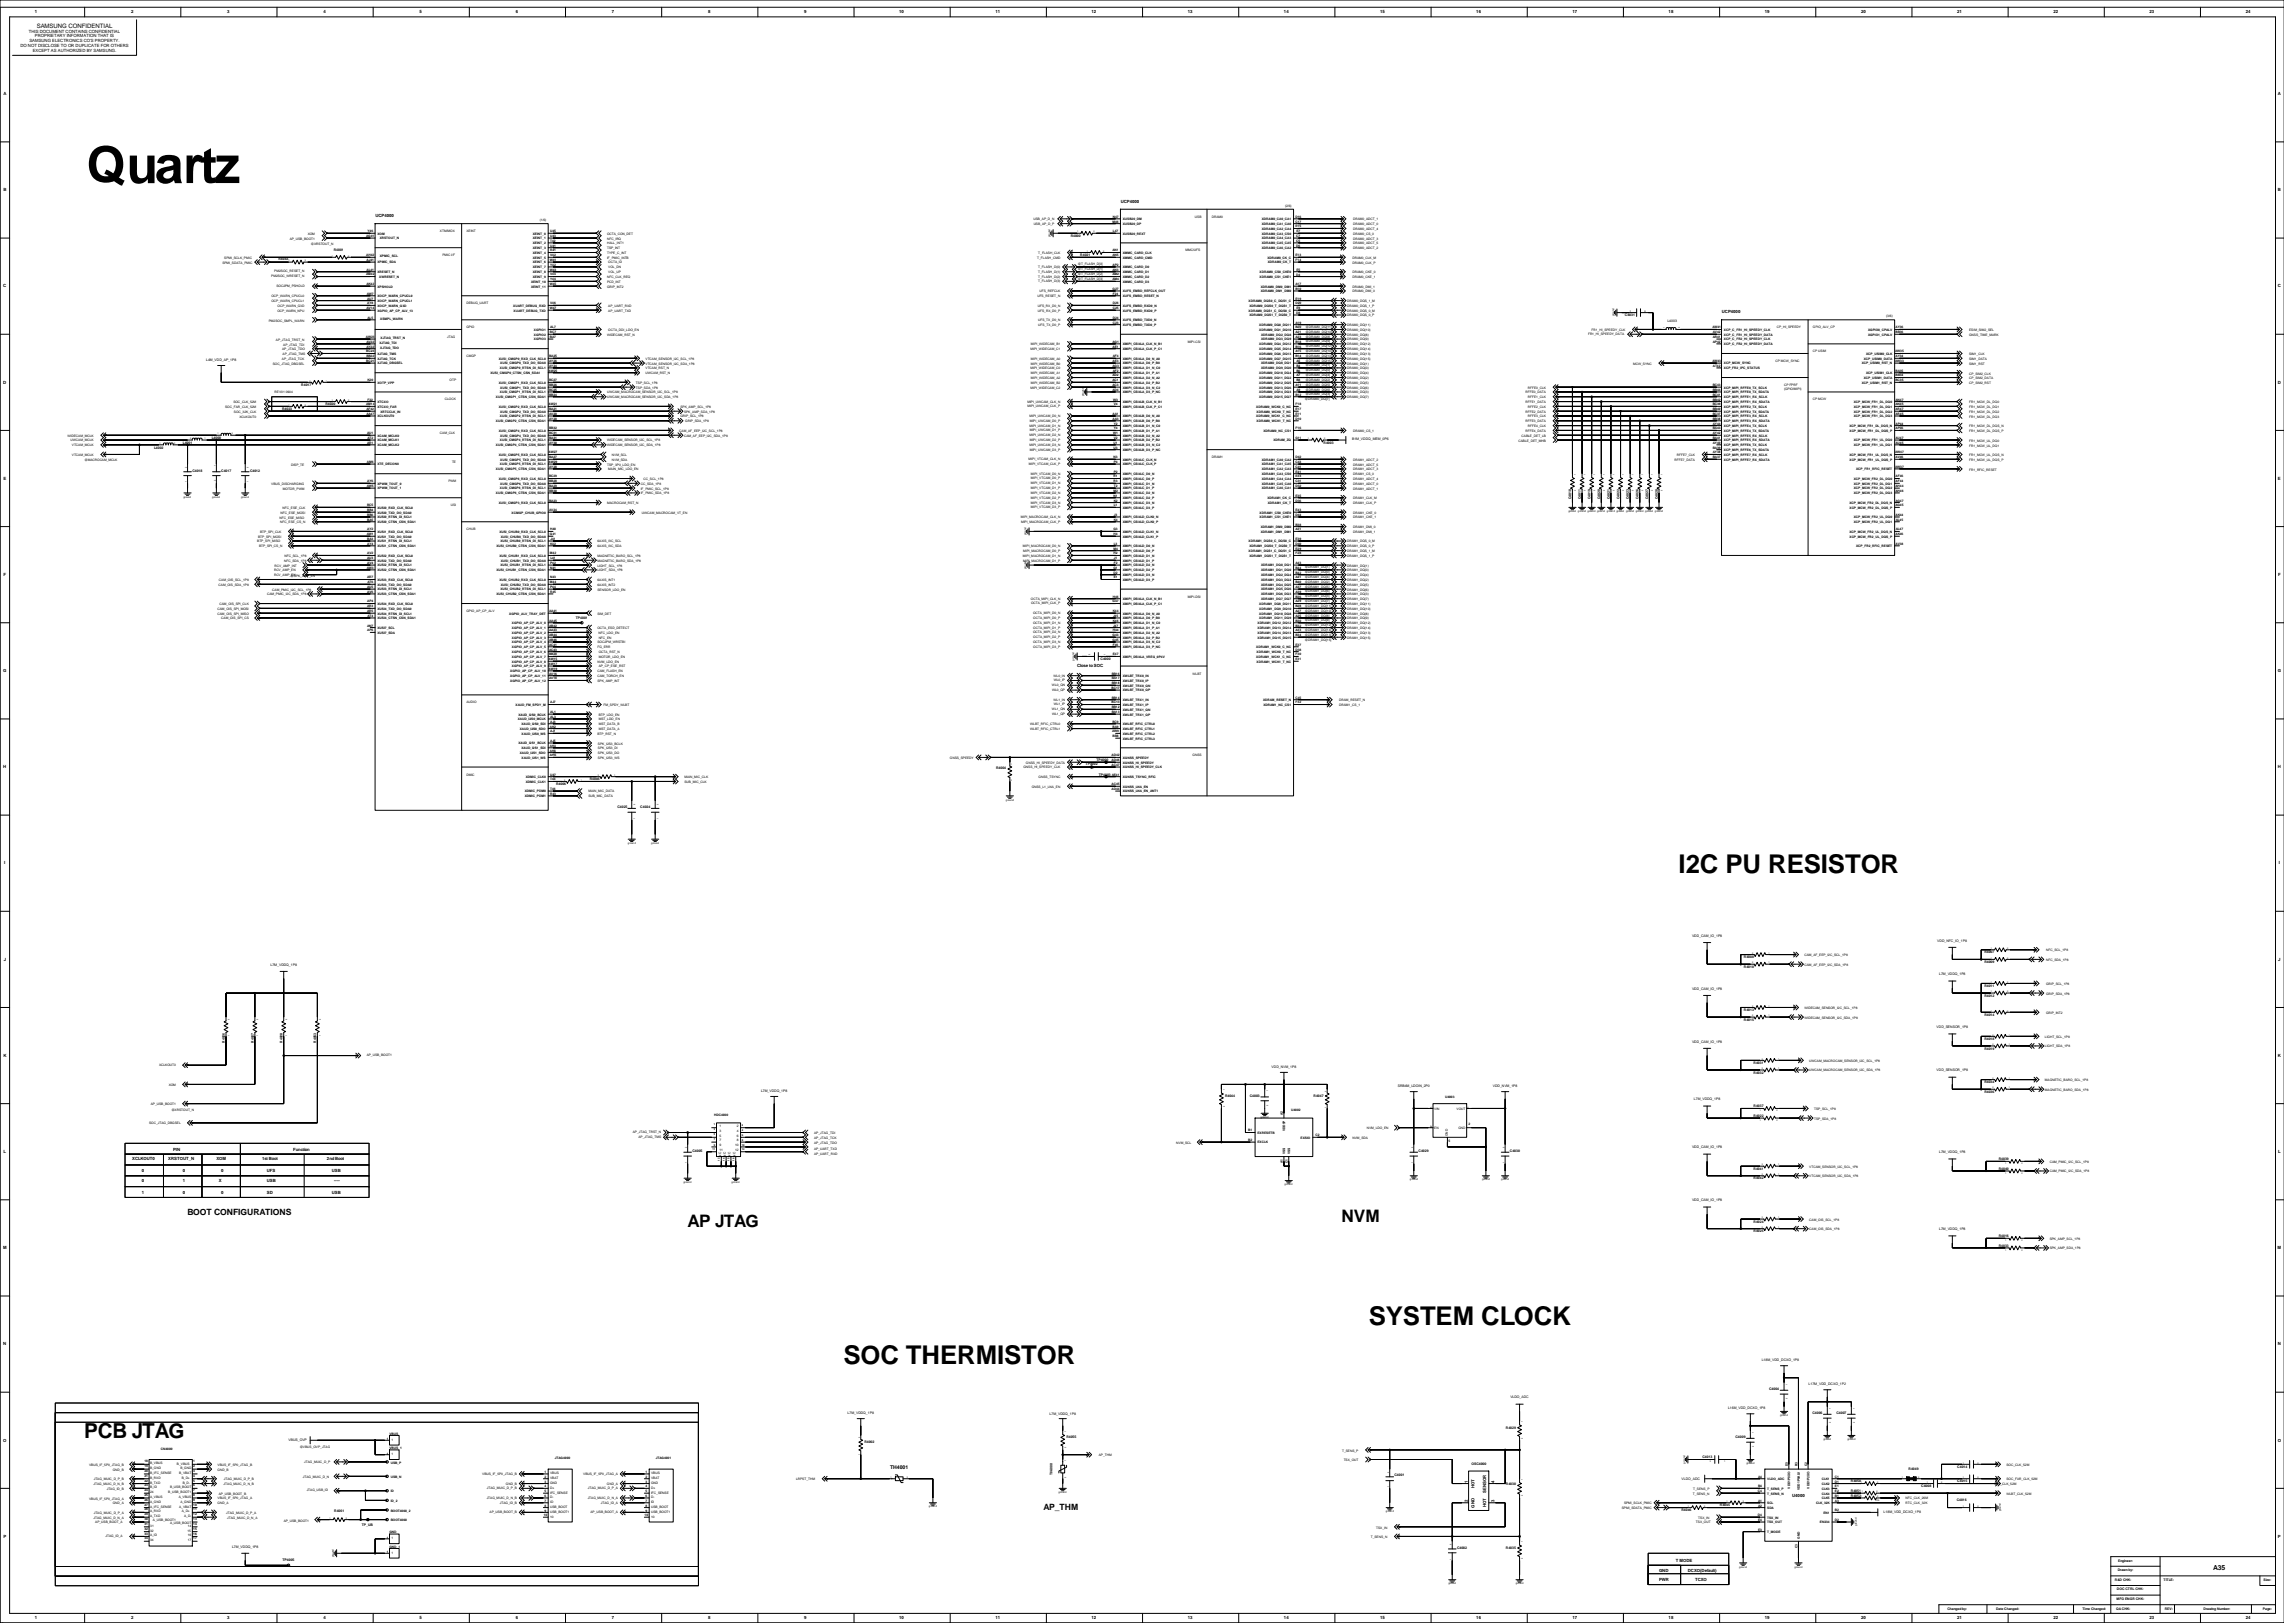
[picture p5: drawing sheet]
<svg xmlns="http://www.w3.org/2000/svg" width="2412mm" height="1714mm" viewBox="0 0 2412 1714" stroke-linecap="round" stroke-linejoin="round" font-family="sans-serif">
<defs><g id="words">
<text font-size="54.5" x="91" y="193">Quartz</text>
<g font-size="27.3">
<text x="1773" y="922">I2C PU RESISTOR</text>
<text x="1446" y="1400">SYSTEM CLOCK</text>
<text x="891" y="1440">SOC THERMISTOR</text>
</g>
<text font-size="21.8" x="89" y="1519">PCB JTAG</text>
<g font-size="18.2">
<text x="1417" y="1291">NVM</text>
<text x="726" y="1296">AP JTAG</text>
</g>
<g font-size="9.1">
<text x="198" y="1283">BOOT CONFIGURATIONS</text>
<text x="1102" y="1595">AP_THM</text>
</g>
<text font-size="8.5" fill="#00f" x="0" y="1714">.</text>
<text font-size="7.3" x="2337" y="1658">A35</text>
<text font-size="6.4" x="39" y="30">SAMSUNG CONFIDENTIAL</text>
<text font-size="5.5" x="940" y="1552">TH4001</text>
<g font-size="4.5">
<text x="37" y="14">1</text>
<text x="138" y="14">2</text>
<text x="240" y="14">3</text>
<text x="342" y="14">4</text>
<text x="443" y="14">5</text>
<text x="545" y="14">6</text>
<text x="646" y="14">7</text>
<text x="748" y="14">8</text>
<text x="849" y="14">9</text>
<text x="950" y="14">10</text>
<text x="1051" y="14">11</text>
<text x="1153" y="14">12</text>
<text x="1255" y="14">13</text>
<text x="1356" y="14">14</text>
<text x="1458" y="14">15</text>
<text x="1559" y="14">16</text>
<text x="1661" y="14">17</text>
<text x="1762" y="14">18</text>
<text x="1864" y="14">19</text>
<text x="1966" y="14">20</text>
<text x="2067" y="14">21</text>
<text x="2169" y="14">22</text>
<text x="2270" y="14">23</text>
<text x="2372" y="14">24</text>
<text x="31" y="34">THIS DOCUMENT CONTAINS CONFIDENTIAL</text>
<text x="37" y="39">PROPRIETARY INFORMATION THAT IS</text>
<text x="31" y="45">SAMSUNG ELECTRONICS CO'S PROPERTY.</text>
<text x="22" y="50">DO NOT DISCLOSE TO OR DUPLICATE FOR OTHERS</text>
<text x="35" y="55">EXCEPT AS AUTHORIZED BY SAMSUNG.</text>
<text x="4" y="100">A</text>
<text x="2406" y="100">A</text>
<text x="4" y="202">B</text>
<text x="2406" y="202">B</text>
<text x="1184" y="214">UCP4000</text>
<text x="397" y="229">UCP4000</text>
<text x="3" y="304">C</text>
<text x="2406" y="304">C</text>
<text x="1819" y="331">UCP4000</text>
<text x="3" y="405">D</text>
<text x="2406" y="405">D</text>
<text x="4" y="507">E</text>
<text x="2406" y="507">E</text>
<text x="4" y="608">F</text>
<text x="2406" y="608">F</text>
<text x="1138" y="705">Close to SOC</text>
<text x="3" y="710">G</text>
<text x="2406" y="710">G</text>
<text x="3" y="811">H</text>
<text x="2406" y="811">H</text>
<text x="4" y="913">I</text>
<text x="2407" y="913">I</text>
<text x="4" y="1015">J</text>
<text x="2406" y="1015">J</text>
<text x="4" y="1116">K</text>
<text x="2406" y="1116">K</text>
<text x="4" y="1218">L</text>
<text x="183" y="1215">PIN</text>
<text x="310" y="1215">Function</text>
<text x="2406" y="1218">L</text>
<text x="140" y="1226">XCLKOUT0</text>
<text x="178" y="1226">XRSTOUT_N</text>
<text x="229" y="1226">XOM</text>
<text x="277" y="1226">1st Boot</text>
<text x="345" y="1226">2nd Boot</text>
<text x="150" y="1238">0</text>
<text x="193" y="1238">0</text>
<text x="234" y="1238">0</text>
<text x="282" y="1238">UFS</text>
<text x="350" y="1238">USB</text>
<text x="150" y="1248">0</text>
<text x="193" y="1248">1</text>
<text x="231" y="1248">X</text>
<text x="282" y="1248">USB</text>
<text x="353" y="1248">----</text>
<text x="150" y="1261">1</text>
<text x="193" y="1261">0</text>
<text x="234" y="1261">0</text>
<text x="282" y="1261">SD</text>
<text x="350" y="1261">USB</text>
<text x="3" y="1319">M</text>
<text x="2405" y="1319">M</text>
<text x="3" y="1421">N</text>
<text x="2406" y="1421">N</text>
<text x="3" y="1523">O</text>
<text x="2406" y="1523">O</text>
<text x="1550" y="1566" transform="rotate(-90 1550 1566)">1</text>
<text x="1579" y="1566" transform="rotate(-90 1579 1566)">4</text>
<text x="1557" y="1572" transform="rotate(-90 1557 1572)">HOT</text>
<text x="1570" y="1576" transform="rotate(-90 1570 1576)">SENSOR</text>
<text x="1893" y="1581">U4000</text>
<text x="1550" y="1586" transform="rotate(-90 1550 1586)">2</text>
<text x="1579" y="1586" transform="rotate(-90 1579 1586)">3</text>
<text x="1557" y="1592" transform="rotate(-90 1557 1592)">GND</text>
<text x="1570" y="1592" transform="rotate(-90 1570 1592)">HOT</text>
<text x="4" y="1624">P</text>
<text x="2406" y="1624">P</text>
<text x="1770" y="1650">T MODE</text>
<text x="1752" y="1660">GND</text>
<text x="1783" y="1660">DCXO(Default)</text>
<text x="1752" y="1670">PWR</text>
<text x="1790" y="1670">TCXO</text>
<text x="37" y="1710">1</text>
<text x="138" y="1710">2</text>
<text x="240" y="1710">3</text>
<text x="342" y="1710">4</text>
<text x="443" y="1710">5</text>
<text x="545" y="1710">6</text>
<text x="646" y="1710">7</text>
<text x="748" y="1710">8</text>
<text x="849" y="1710">9</text>
<text x="950" y="1710">10</text>
<text x="1051" y="1710">11</text>
<text x="1153" y="1710">12</text>
<text x="1255" y="1710">13</text>
<text x="1356" y="1710">14</text>
<text x="1458" y="1710">15</text>
<text x="1559" y="1710">16</text>
<text x="1661" y="1710">17</text>
<text x="1762" y="1710">18</text>
<text x="1864" y="1710">19</text>
<text x="1966" y="1710">20</text>
<text x="2067" y="1710">21</text>
<text x="2169" y="1710">22</text>
<text x="2270" y="1710">23</text>
<text x="2372" y="1710">24</text>
</g>
<g font-size="3.6">
<text x="1131" y="250">R4000</text>
<text x="353" y="265">R4001</text>
<text x="294" y="275">R4043</text>
<text x="1141" y="271">R4021</text>
<text x="1716" y="334">C4031</text>
<text x="1761" y="340">L4003</text>
<text x="218" y="382">L4M_VDD_AP_1P8</text>
<text x="318" y="408">R4017</text>
<text x="344" y="428">R4020</text>
<text x="298" y="433">R4023</text>
<text x="224" y="464">L4000</text>
<text x="1428" y="465">B1M_VDDQ_MEM_0P6</text>
<text x="163" y="474">L4002</text>
<text x="193" y="469">L4001</text>
<text x="1398" y="469">R4003</text>
<text x="203" y="498">C4018</text>
<text x="234" y="498">C4017</text>
<text x="264" y="498">C4012</text>
<text x="1660" y="527" transform="rotate(-90 1660 527)">C4010</text>
<text x="1670" y="527" transform="rotate(-90 1670 527)">C4011</text>
<text x="1680" y="527" transform="rotate(-90 1680 527)">C4019</text>
<text x="1690" y="527" transform="rotate(-90 1690 527)">C4020</text>
<text x="1700" y="527" transform="rotate(-90 1700 527)">C4021</text>
<text x="1710" y="527" transform="rotate(-90 1710 527)">C4022</text>
<text x="1720" y="527" transform="rotate(-90 1720 527)">C4023</text>
<text x="1731" y="527" transform="rotate(-90 1731 527)">C4026</text>
<text x="1741" y="527" transform="rotate(-90 1741 527)">C4027</text>
<text x="1751" y="527" transform="rotate(-90 1751 527)">C4028</text>
<text x="608" y="654">TP4001</text>
<text x="1162" y="697">C4000</text>
<text x="1147" y="808">TP4002</text>
<text x="1158" y="804">TP4000</text>
<text x="1052" y="812">R4004</text>
<text x="1161" y="819">TP4003 AE41</text>
<text x="623" y="824">R4005</text>
<text x="587" y="829">R4006</text>
<text x="652" y="854">C4025</text>
<text x="676" y="854">C4024</text>
<text x="1787" y="989">VDD_CAM_IO_1P8</text>
<text x="2046" y="995">VDD_NFC_IO_1P8</text>
<text x="2096" y="1007">R4007</text>
<text x="1842" y="1012">R4008</text>
<text x="286" y="1020">L7M_VDDQ_1P8</text>
<text x="2096" y="1017">R4009</text>
<text x="1842" y="1022">R4010</text>
<text x="2048" y="1030">L7M_VDDQ_1P8</text>
<text x="2096" y="1043">R4011</text>
<text x="1787" y="1045">VDD_CAM_IO_1P8</text>
<text x="2096" y="1053">R4012</text>
<text x="1842" y="1068">R4013</text>
<text x="2096" y="1073">R4014</text>
<text x="1842" y="1078">R4015</text>
<text x="2045" y="1086">VDD_SENSOR_1P8</text>
<text x="237" y="1101" transform="rotate(-90 237 1101)">R4026</text>
<text x="268" y="1101" transform="rotate(-90 268 1101)">R4027</text>
<text x="298" y="1101" transform="rotate(-90 298 1101)">R4028</text>
<text x="334" y="1101" transform="rotate(-90 334 1101)">R4053</text>
<text x="1787" y="1101">VDD_CAM_IO_1P8</text>
<text x="2096" y="1098">R4018</text>
<text x="2096" y="1109">R4019</text>
<text x="1852" y="1124">R4031</text>
<text x="1343" y="1128">VDD_NVM_1P8</text>
<text x="1852" y="1134">R4032</text>
<text x="2045" y="1132">VDD_SENSOR_1P8</text>
<text x="2096" y="1144">R4034</text>
<text x="1476" y="1148">SRB4M_LDOIN_2P0</text>
<text x="1577" y="1148">VDD_NVM_1P8</text>
<text x="804" y="1154">L7M_VDDQ_1P8</text>
<text x="2096" y="1154">R4036</text>
<text x="1294" y="1158">R4044</text>
<text x="1320" y="1158">C4003</text>
<text x="1387" y="1158">R4047</text>
<text x="1789" y="1162">L7M_VDDQ_1P8</text>
<text x="1852" y="1169">R4037</text>
<text x="1852" y="1180">R4022</text>
<text x="731" y="1217">C4005</text>
<text x="1498" y="1217">C4029</text>
<text x="1595" y="1217">C4030</text>
<text x="1787" y="1213">VDD_CAM_IO_1P8</text>
<text x="2048" y="1218">L7M_VDDQ_1P8</text>
<text x="2111" y="1225">R4039</text>
<text x="1852" y="1236">R4041</text>
<text x="2111" y="1236">R4040</text>
<text x="1852" y="1246">R4042</text>
<text x="1787" y="1269">VDD_CAM_IO_1P8</text>
<text x="1852" y="1291">R4024</text>
<text x="1852" y="1302">R4025</text>
<text x="2048" y="1299">L7M_VDDQ_1P8</text>
<text x="2111" y="1306">R4016</text>
<text x="2111" y="1317">R4033</text>
<text x="1861" y="1438">L18M_VDD_DCXO_1P8</text>
<text x="1910" y="1463">L17M_VDD_DCXO_1P2</text>
<text x="1869" y="1468">C4004</text>
<text x="1595" y="1477">VLDO_ADC</text>
<text x="895" y="1494">L7M_VDDQ_1P8</text>
<text x="1825" y="1488">L16M_VDD_DCXO_1P8</text>
<text x="1914" y="1494">C4006</text>
<text x="1940" y="1494">C4007</text>
<text x="1108" y="1494">L7M_VDDQ_1P8</text>
<text x="1590" y="1509">R4029</text>
<text x="305" y="1522">VBUS_OVP</text>
<text x="1126" y="1519">R4055</text>
<text x="1833" y="1519">C4009</text>
<text x="913" y="1524">R4002</text>
<text x="1798" y="1540">C4013</text>
<text x="1554" y="1547">OSC4000</text>
<text x="2016" y="1552">R4049</text>
<text x="2067" y="1550">C4014</text>
<text x="1112" y="1558" transform="rotate(-90 1112 1558)">TH4000</text>
<text x="1473" y="1558">C4001</text>
<text x="1776" y="1563">VLDO_ADC</text>
<text x="1955" y="1565">R4050</text>
<text x="2067" y="1566">C4015</text>
<text x="1590" y="1569">R4030</text>
<text x="2029" y="1571">C4008</text>
<text x="1955" y="1576">R4051</text>
<text x="1955" y="1581">R4052</text>
<text x="2067" y="1585">C4016</text>
<text x="1816" y="1591">R4045</text>
<text x="353" y="1597">R4061</text>
<text x="1776" y="1596">R4046</text>
<text x="1989" y="1598">L18M_VDD_DCXO_1P8</text>
<text x="382" y="1612">TP_UB</text>
<text x="245" y="1635">L7M_VDDQ_1P8</text>
<text x="1539" y="1636">C4002</text>
<text x="1590" y="1636">R4035</text>
<text x="298" y="1648">TP4005</text>
<text x="2237" y="1649">Engineer:</text>
<text x="2237" y="1659">Drawn by:</text>
<text x="2234" y="1670">R&amp;D CHK:</text>
<text x="2285" y="1670">TITLE:</text>
<text x="2391" y="1670">Size:</text>
<text x="2236" y="1680">DOC CTRL CHK:</text>
<text x="2235" y="1690">MFG ENGR CHK:</text>
<text x="2057" y="1700">Changed by:</text>
<text x="2108" y="1700">Date Changed:</text>
<text x="2200" y="1700">Time Changed:</text>
<text x="2235" y="1700">QA CHK:</text>
<text x="2286" y="1700">REV:</text>
<text x="2327" y="1700">Drawing Number:</text>
<text x="2390" y="1700">Page:</text>
</g>
<g font-size="3.4">
<text x="1357" y="218">(2/6)</text>
<text x="570" y="234">(1/6)</text>
<text x="1092" y="233">USB_AP_D_N</text>
<text x="1175" y="230">N47</text>
<text x="1186" y="233">XUSB20_DM</text>
<text x="1262" y="230">USB</text>
<text x="1280" y="230">DRAM0</text>
<text x="1333" y="233">XDRAM0_CA0_CA1</text>
<text x="1368" y="230">D16</text>
<text x="1429" y="233">DRAM0_ADCT_1</text>
<text x="1092" y="238">USB_AP_D_P</text>
<text x="1175" y="235">M46</text>
<text x="1186" y="238">XUSB20_DP</text>
<text x="1333" y="238">XDRAM0_CA1_CA0</text>
<text x="1368" y="235">C17</text>
<text x="1429" y="238">DRAM0_ADCT_0</text>
<text x="388" y="245">Y46</text>
<text x="465" y="245">XTM/MOX</text>
<text x="493" y="245">XEINT</text>
<text x="581" y="245">U45</text>
<text x="1175" y="245">L47</text>
<text x="1333" y="243">XDRAM0_CA2_CA4</text>
<text x="1368" y="240">E15</text>
<text x="1369" y="245">E7</text>
<text x="1429" y="243">DRAM0_ADCT_4</text>
<text x="325" y="248">XOM</text>
<text x="387" y="250">AG41</text>
<text x="399" y="248">XOM</text>
<text x="563" y="248">XEINT_0</text>
<text x="581" y="250">U43</text>
<text x="641" y="248">OCTA_CON_DET</text>
<text x="1186" y="248">XUSB20_REXT</text>
<text x="1333" y="248">XDRAM0_CA3_CS0</text>
<text x="1369" y="250">C7</text>
<text x="1429" y="248">DRAM0_CS_0</text>
<text x="306" y="253">AP_USB_BOOT1</text>
<text x="401" y="253">XRSTOUT_N</text>
<text x="563" y="253">XEINT_1</text>
<text x="563" y="258">XEINT_2</text>
<text x="581" y="255">T42</text>
<text x="641" y="253">NFC_IRQ</text>
<text x="1333" y="258">XDRAM0_CA5_CA5</text>
<text x="1333" y="253">XDRAM0_CA4_CA3</text>
<text x="1369" y="255">C5</text>
<text x="1429" y="253">DRAM0_ADCT_3</text>
<text x="328" y="259">@XRSTOUT_N</text>
<text x="563" y="263">XEINT_3</text>
<text x="581" y="260">U41</text>
<text x="641" y="263">TSP_INT</text>
<text x="641" y="258">HALL_INT1</text>
<text x="1333" y="263">XDRAM0_CA6_CA2</text>
<text x="1369" y="260">D6</text>
<text x="1429" y="263">DRAM0_ADCT_2</text>
<text x="1429" y="258">DRAM0_ADCT_5</text>
<text x="563" y="268">XEINT_4</text>
<text x="581" y="266">R41</text>
<text x="641" y="268">TYPE_C_INT</text>
<text x="1097" y="268">T_FLASH_CLK</text>
<text x="1175" y="266">AN1</text>
<text x="1186" y="268">XMMC_CARD_CLK</text>
<text x="1252" y="265">MMC/UFS</text>
<text x="237" y="273">SPMI_SCLK_PMIC</text>
<text x="387" y="271">AH42</text>
<text x="387" y="276">AJ41</text>
<text x="401" y="272">XPMIC_SCL</text>
<text x="467" y="271">PMIC I/F</text>
<text x="563" y="273">XEINT_5</text>
<text x="581" y="276">W41</text>
<text x="581" y="271">V42</text>
<text x="641" y="273">IF_PMIC_INTB</text>
<text x="1095" y="274">T_FLASH_CMD</text>
<text x="1175" y="271">AN5</text>
<text x="1186" y="273">XMMC_CARD_CMD</text>
<text x="1339" y="273">XDRAM0_CK_C</text>
<text x="1368" y="271">E13</text>
<text x="1368" y="276">F14</text>
<text x="1428" y="273">DRAM0_CLK_M</text>
<text x="235" y="279">SPMI_SDATA_PMIC</text>
<text x="399" y="278">XPMIC_SDA</text>
<text x="563" y="278">XEINT_6</text>
<text x="581" y="281">Y42</text>
<text x="642" y="277">OCTA_ID</text>
<text x="1138" y="280">@T_FLASH_D[0]</text>
<text x="1175" y="281">AP2</text>
<text x="1339" y="278">XDRAM0_CK_T</text>
<text x="1428" y="278">DRAM0_CLK_P</text>
<text x="290" y="288">PM2SOC_RESET_N</text>
<text x="387" y="286">AL41</text>
<text x="563" y="283">XEINT_7</text>
<text x="581" y="286">W43</text>
<text x="642" y="283">VOL_DN</text>
<text x="1097" y="283">T_FLASH_D(0)</text>
<text x="1138" y="285">@T_FLASH_D[1]</text>
<text x="1175" y="286">AN3</text>
<text x="1186" y="283">XMMC_CARD_D0</text>
<text x="1369" y="286">E5</text>
<text x="287" y="293">PM2SOC_WRESET_N</text>
<text x="387" y="291">AM42</text>
<text x="399" y="288">XRESET_N</text>
<text x="401" y="294">XWRESET_N</text>
<text x="563" y="294">XEINT_9</text>
<text x="563" y="288">XEINT_8</text>
<text x="581" y="291">V44</text>
<text x="641" y="294">NFC_CLK_REQ</text>
<text x="642" y="289">VOL_UP</text>
<text x="1097" y="288">T_FLASH_D(1)</text>
<text x="1097" y="293">T_FLASH_D(2)</text>
<text x="1138" y="291">@T_FLASH_D[2]</text>
<text x="1175" y="291">AM2</text>
<text x="1186" y="294">XMMC_CARD_D2</text>
<text x="1186" y="288">XMMC_CARD_D1</text>
<text x="1330" y="294">XDRAM0_CS1_CKE1</text>
<text x="1330" y="288">XDRAM0_CS0_CKE0</text>
<text x="1369" y="291">D4</text>
<text x="1428" y="289">DRAM0_CKE_0</text>
<text x="1428" y="294">DRAM0_CKE_1</text>
<text x="561" y="299">XEINT_10</text>
<text x="581" y="296">Y44</text>
<text x="641" y="299">PCD_INT</text>
<text x="1097" y="298">T_FLASH_D(3)</text>
<text x="1138" y="296">@T_FLASH_D[3]</text>
<text x="1175" y="296">AM4</text>
<text x="1186" y="299">XMMC_CARD_D3</text>
<text x="292" y="303">SOC2PM_PSHOLD</text>
<text x="387" y="301">AK42</text>
<text x="399" y="304">XPSHOLD</text>
<text x="561" y="304">XEINT_11</text>
<text x="581" y="301">W45</text>
<text x="641" y="304">GRIP_INT2</text>
<text x="1332" y="304">XDRAM0_DM0_DM1</text>
<text x="1368" y="301">A17</text>
<text x="1428" y="304">DRAM0_DMI_1</text>
<text x="387" y="311">AW7</text>
<text x="1098" y="309">UFS_REFCLK</text>
<text x="1175" y="306">G27</text>
<text x="1175" y="311">F24</text>
<text x="1186" y="309">XUFS_EMBD_REFCLK_OUT</text>
<text x="1332" y="309">XDRAM0_DM1_DM0</text>
<text x="1368" y="306">B10</text>
<text x="1428" y="309">DRAM0_DMI_0</text>
<text x="287" y="314">OCP_WARN_CPUCL0</text>
<text x="388" y="316">AU7</text>
<text x="399" y="314">XOCP_WARN_CPUCL0</text>
<text x="1096" y="314">UFS_RESET_N</text>
<text x="1186" y="314">XUFS_EMBD_RESET_N</text>
<text x="1368" y="316">E19</text>
<text x="287" y="319">OCP_WARN_CPUCL1</text>
<text x="388" y="321">AY8</text>
<text x="399" y="324">XOCP_WARN_G3D</text>
<text x="399" y="319">XOCP_WARN_CPUCL1</text>
<text x="493" y="321">DEBUG_UART</text>
<text x="542" y="324">XUART_DEBUG_RXD</text>
<text x="581" y="321">V46</text>
<text x="1175" y="321">D26</text>
<text x="1186" y="324">XUFS_EMBD_RXD0_N</text>
<text x="1319" y="319">XDRAM0_DQS0_C_DQS1_C</text>
<text x="1320" y="324">XDRAM0_DQS0_T_DQS1_T</text>
<text x="1368" y="321">D20</text>
<text x="1423" y="319">DRAM0_DQS_1_M</text>
<text x="293" y="329">OCP_WARN_NPU</text>
<text x="293" y="324">OCP_WARN_G3D</text>
<text x="387" y="327">AV14</text>
<text x="399" y="329">XGPIO_AP_CP_ALV_13</text>
<text x="542" y="329">XUART_DEBUG_TXD</text>
<text x="581" y="327">W47</text>
<text x="642" y="329">AP_UART_TXD</text>
<text x="642" y="324">AP_UART_RXD</text>
<text x="1096" y="324">UFS_RX_D0_N</text>
<text x="1096" y="329">UFS_RX_D0_P</text>
<text x="1175" y="327">C25</text>
<text x="1186" y="329">XUFS_EMBD_RXD0_P</text>
<text x="1319" y="329">XDRAM0_DQS1_C_DQS0_C</text>
<text x="1369" y="327">E9</text>
<text x="1423" y="329">DRAM0_DQS_0_M</text>
<text x="1423" y="324">DRAM0_DQS_1_P</text>
<text x="1320" y="334">XDRAM0_DQS1_T_DQS0_T</text>
<text x="1369" y="332">D8</text>
<text x="1423" y="334">DRAM0_DQS_0_P</text>
<text x="1992" y="335">(3/6)</text>
<text x="284" y="340">PM2SOC_SMPL_WARN</text>
<text x="388" y="337">AL5</text>
<text x="402" y="338">XSMPL_WARN</text>
<text x="1096" y="339">UFS_TX_D0_N</text>
<text x="1175" y="342">C23</text>
<text x="1175" y="337">D24</text>
<text x="1186" y="339">XUFS_EMBD_TXD0_N</text>
<text x="1368" y="342">A19</text>
<text x="493" y="347">GPIO</text>
<text x="581" y="347">AL7</text>
<text x="1097" y="344">UFS_TX_D0_P</text>
<text x="1186" y="344">XUFS_EMBD_TXD0_P</text>
<text x="1330" y="344">XDRAM0_DQ0_DQ11</text>
<text x="1368" y="347">B20</text>
<text x="1379" y="346">@DRAM0_DQ[11]</text>
<text x="1423" y="344">DRAM0_DQ(11)</text>
<text x="1809" y="347">AW41</text>
<text x="1877" y="347">CP_HI_SPEEDY</text>
<text x="1915" y="347">GPIO_ALV_CP</text>
<text x="2002" y="347">AY36</text>
<text x="564" y="349">XGPIO1</text>
<text x="581" y="352">BC7</text>
<text x="642" y="350">OCTA_DDI_LDO_EN</text>
<text x="1330" y="349">XDRAM0_DQ1_DQ10</text>
<text x="1368" y="352">A21</text>
<text x="1379" y="351">@DRAM0_DQ[10]</text>
<text x="1423" y="349">DRAM0_DQ(10)</text>
<text x="1681" y="350">FR1_HI_SPEEDY_CLK</text>
<text x="1809" y="352">AV42</text>
<text x="1821" y="349">XCP_C_FR1_HI_SPEEDY_CLK</text>
<text x="1973" y="349">XGPIO0_CPALV</text>
<text x="2002" y="352">BB36</text>
<text x="2080" y="350">ESIM_SIM2_SEL</text>
<text x="291" y="360">AP_JTAG_TRST_N</text>
<text x="386" y="357">AW23</text>
<text x="402" y="358">XJTAG_TRST_N</text>
<text x="472" y="357">JTAG</text>
<text x="564" y="354">XGPIO2</text>
<text x="564" y="360">XGPIO3</text>
<text x="581" y="357">BA7</text>
<text x="641" y="355">WIDECAM_RST_N</text>
<text x="1332" y="354">XDRAM0_DQ2_DQ8</text>
<text x="1332" y="360">XDRAM0_DQ3_DQ9</text>
<text x="1368" y="357">A23</text>
<text x="1379" y="357">@DRAM0_DQ[8]</text>
<text x="1423" y="360">DRAM0_DQ(9)</text>
<text x="1423" y="355">DRAM0_DQ(8)</text>
<text x="1677" y="354">FR1_HI_SPEEDY_DATA</text>
<text x="1809" y="357">AR41</text>
<text x="1821" y="354">XCP_C_FR1_HI_SPEEDY_DATA</text>
<text x="1821" y="360">XCP_C_FR2_HI_SPEEDY_CLK</text>
<text x="1973" y="354">XGPIO1_CPALV</text>
<text x="2080" y="355">GNSS_TIME_MARK</text>
<text x="299" y="365">AP_JTAG_TDI</text>
<text x="387" y="362">AV22</text>
<text x="401" y="363">XJTAG_TDI</text>
<text x="1089" y="365">MIPI_WIDECAM_B1</text>
<text x="1175" y="362">AG1</text>
<text x="1186" y="365">XMIPI_CSI4LA_CLK_N_B1</text>
<text x="1254" y="362">MIPI-CSI</text>
<text x="1330" y="365">XDRAM0_DQ4_DQ12</text>
<text x="1368" y="362">B18</text>
<text x="1379" y="362">@DRAM0_DQ[9]</text>
<text x="1423" y="365">DRAM0_DQ(12)</text>
<text x="1809" y="362">AP42</text>
<text x="1821" y="365">XCP_C_FR2_HI_SPEEDY_DATA</text>
<text x="298" y="370">AP_JTAG_TDO</text>
<text x="387" y="367">AY22</text>
<text x="402" y="368">XJTAG_TDO</text>
<text x="1089" y="370">MIPI_WIDECAM_C1</text>
<text x="1175" y="367">AE1</text>
<text x="1186" y="370">XMIPI_CSI4LA_CLK_P_C1</text>
<text x="1330" y="370">XDRAM0_DQ5_DQ14</text>
<text x="1368" y="367">B16</text>
<text x="1379" y="372">@DRAM0_DQ[14]</text>
<text x="1379" y="367">@DRAM0_DQ[12]</text>
<text x="1423" y="370">DRAM0_DQ(14)</text>
<text x="298" y="375">AP_JTAG_TMS</text>
<text x="387" y="372">BC23</text>
<text x="387" y="377">BB22</text>
<text x="399" y="375">XJTAG_TMS</text>
<text x="493" y="377">CMGP</text>
<text x="580" y="377">BA25</text>
<text x="1175" y="377">AF4</text>
<text x="1330" y="375">XDRAM0_DQ6_DQ13</text>
<text x="1368" y="372">A15</text>
<text x="1368" y="377">B14</text>
<text x="1379" y="377">@DRAM0_DQ[13]</text>
<text x="1423" y="375">DRAM0_DQ(13)</text>
<text x="1915" y="372">CP USIM</text>
<text x="1971" y="375">XCP_USIM0_CLK</text>
<text x="2002" y="372">AW35</text>
<text x="2002" y="377">AY34</text>
<text x="2080" y="375">SIM1_CLK</text>
<text x="298" y="380">AP_JTAG_TCK</text>
<text x="387" y="382">BC21</text>
<text x="399" y="380">XJTAG_TCK</text>
<text x="527" y="380">XUSI_CMGP0_RXD_CLK_SCL0</text>
<text x="580" y="382">AY26</text>
<text x="682" y="380">VTCAM_SENSOR_I2C_SCL_1P8</text>
<text x="1089" y="380">MIPI_WIDECAM_A0</text>
<text x="1175" y="382">AE3</text>
<text x="1186" y="380">XMIPI_CSI4LA_D0_N_A0</text>
<text x="1330" y="380">XDRAM0_DQ7_DQ15</text>
<text x="1369" y="382">A5</text>
<text x="1379" y="382">@DRAM0_DQ[15]</text>
<text x="1423" y="380">DRAM0_DQ(15)</text>
<text x="1809" y="382">AW43</text>
<text x="1875" y="382">CP MCW_SYNC</text>
<text x="1968" y="380">XCP_USIM0_DATA</text>
<text x="2002" y="382">AW33</text>
<text x="2080" y="380">SIM1_DATA</text>
<text x="288" y="385">SOC_JTAG_DBGSEL</text>
<text x="399" y="385">XJTAG_DBGSEL</text>
<text x="528" y="385">XUSI_CMGP0_TXD_DO_SDA0</text>
<text x="580" y="387">AY24</text>
<text x="682" y="385">VTCAM_SENSOR_I2C_SDA_1P8</text>
<text x="1089" y="385">MIPI_WIDECAM_B0</text>
<text x="1175" y="387">AG3</text>
<text x="1186" y="385">XMIPI_CSI4LA_D0_P_B0</text>
<text x="1332" y="385">XDRAM0_DQ8_DQ1</text>
<text x="1369" y="387">B4</text>
<text x="1379" y="387">@DRAM0_DQ[1]</text>
<text x="1423" y="385">DRAM0_DQ(1)</text>
<text x="1725" y="385">MCW_SYNC</text>
<text x="1809" y="387">AT42</text>
<text x="1821" y="385">XCP_MCW_SYNC</text>
<text x="1966" y="385">XCP_USIM0_RST_N</text>
<text x="2080" y="386">SIM1_RST</text>
<text x="518" y="395">XUSI_CMGP0_CTSN_CSN_SDA1</text>
<text x="528" y="390">XUSI_CMGP0_RTSN_DI_SCL1</text>
<text x="579" y="393">AW25</text>
<text x="682" y="395">UWCAM_RST_N</text>
<text x="682" y="390">VTCAM_RST_N</text>
<text x="1089" y="390">MIPI_WIDECAM_C0</text>
<text x="1089" y="395">MIPI_WIDECAM_A1</text>
<text x="1175" y="393">AF2</text>
<text x="1186" y="395">XMIPI_CSI4LA_D1_P_A1</text>
<text x="1186" y="390">XMIPI_CSI4LA_D1_N_C0</text>
<text x="1330" y="395">XDRAM0_DQ10_DQ4</text>
<text x="1332" y="390">XDRAM0_DQ9_DQ0</text>
<text x="1369" y="393">B6</text>
<text x="1379" y="392">@DRAM0_DQ[0]</text>
<text x="1423" y="390">DRAM0_DQ(0)</text>
<text x="1423" y="395">DRAM0_DQ(4)</text>
<text x="1821" y="390">XCP_FR2_IPC_STATUS</text>
<text x="1971" y="395">XCP_USIM1_CLK</text>
<text x="2002" y="393">BA35</text>
<text x="2080" y="396">CP_SIM2_CLK</text>
<text x="1089" y="400">MIPI_WIDECAM_A2</text>
<text x="1175" y="398">AD2</text>
<text x="1186" y="400">XMIPI_CSI4LA_D2_N_A2</text>
<text x="1330" y="400">XDRAM0_DQ11_DQ2</text>
<text x="1369" y="398">A7</text>
<text x="1379" y="397">@DRAM0_DQ[4]</text>
<text x="1423" y="400">DRAM0_DQ(2)</text>
<text x="1968" y="400">XCP_USIM1_DATA</text>
<text x="2002" y="398">BB34</text>
<text x="2080" y="401">CP_SIM2_DATA</text>
<text x="388" y="403">K20</text>
<text x="399" y="405">XOTP_VPP</text>
<text x="475" y="403">OTP</text>
<text x="527" y="405">XUSI_CMGP1_RXD_CLK_SCL0</text>
<text x="580" y="403">BC27</text>
<text x="580" y="408">BB26</text>
<text x="672" y="405">TSP_SCL_1P8</text>
<text x="1089" y="405">MIPI_WIDECAM_B2</text>
<text x="1175" y="403">AC1</text>
<text x="1175" y="408">AC3</text>
<text x="1186" y="405">XMIPI_CSI4LA_D2_P_B2</text>
<text x="1330" y="405">XDRAM0_DQ12_DQ5</text>
<text x="1368" y="408">A11</text>
<text x="1369" y="403">B8</text>
<text x="1379" y="402">@DRAM0_DQ[2]</text>
<text x="1379" y="407">@DRAM0_DQ[5]</text>
<text x="1423" y="405">DRAM0_DQ(5)</text>
<text x="1809" y="408">BC43</text>
<text x="1884" y="408">CP FPRF</text>
<text x="1966" y="405">XCP_USIM1_RST_N</text>
<text x="2002" y="403">BC35</text>
<text x="2080" y="406">CP_SIM2_RST</text>
<text x="528" y="410">XUSI_CMGP1_TXD_DO_SDA0</text>
<text x="580" y="413">BC25</text>
<text x="672" y="410">TSP_SDA_1P8</text>
<text x="1089" y="410">MIPI_WIDECAM_C2</text>
<text x="1175" y="413">AD4</text>
<text x="1186" y="410">XMIPI_CSI4LA_D3_N_C2</text>
<text x="1330" y="410">XDRAM0_DQ13_DQ6</text>
<text x="1369" y="413">A9</text>
<text x="1379" y="412">@DRAM0_DQ[6]</text>
<text x="1423" y="410">DRAM0_DQ(6)</text>
<text x="1614" y="410">RFFE0_CLK</text>
<text x="1809" y="413">BB44</text>
<text x="1821" y="410">XCP_MIPI_RFFE0_TX_SCLK</text>
<text x="1884" y="411">(GPIO/MIPI)</text>
<text x="290" y="415">REV01 0904</text>
<text x="528" y="415">XUSI_CMGP1_RTSN_DI_SCL1</text>
<text x="580" y="418">BB24</text>
<text x="641" y="415">UWCAM_MACROCAM_SENSOR_I2C_SCL_1P8</text>
<text x="1186" y="415">XMIPI_CSI4LA_D3_P_NC</text>
<text x="1330" y="415">XDRAM0_DQ14_DQ3</text>
<text x="1368" y="418">B12</text>
<text x="1379" y="418">@DRAM0_DQ[3]</text>
<text x="1423" y="415">DRAM0_DQ(3)</text>
<text x="1611" y="415">RFFE0_DATA</text>
<text x="1809" y="418">BC41</text>
<text x="1821" y="415">XCP_MIPI_RFFE0_TX_SDATA</text>
<text x="246" y="426">SOC_CLK_52M</text>
<text x="388" y="423">F22</text>
<text x="399" y="426">XTCXO</text>
<text x="470" y="423">CLOCK</text>
<text x="524" y="420">XUSI_CMGP1_CTSN_CSN_SDA1</text>
<text x="641" y="421">UWCAM_MACROCAM_SENSOR_I2C_SDA_1P8</text>
<text x="1085" y="425">MIPI_UWCAM_CLK_N</text>
<text x="1176" y="423">W3</text>
<text x="1186" y="426">XMIPI_CSI4LB_CLK_N_B1</text>
<text x="1330" y="420">XDRAM0_DQ15_DQ7</text>
<text x="1378" y="423">@DRAM0_DQ[7]</text>
<text x="1423" y="421">DRAM0_DQ(7)</text>
<text x="1611" y="426">RFFE1_DATA</text>
<text x="1614" y="421">RFFE1_CLK</text>
<text x="1809" y="423">BB42</text>
<text x="1821" y="426">XCP_MIPI_RFFE1_RX_SDATA</text>
<text x="1821" y="420">XCP_MIPI_RFFE1_RX_SCLK</text>
<text x="1915" y="423">CP MCW</text>
<text x="1958" y="426">XCP_MCW_FR1_DL_DQ0</text>
<text x="2002" y="423">AN47</text>
<text x="2080" y="426">FR1_MCW_DL_DQ0</text>
<text x="238" y="431">SOC_FAR_CLK_52M</text>
<text x="387" y="428">AM14</text>
<text x="399" y="431">XTCXO_FAR</text>
<text x="527" y="431">XUSI_CMGP2_RXD_CLK_SCL0</text>
<text x="579" y="428">AW21</text>
<text x="719" y="431">SPK_AMP_SCL_1P8</text>
<text x="1085" y="430">MIPI_UWCAM_CLK_P</text>
<text x="1176" y="428">V4</text>
<text x="1186" y="431">XMIPI_CSI4LB_CLK_P_C1</text>
<text x="1327" y="431">XDRAM0_WCK0_C_NC</text>
<text x="1368" y="428">F18</text>
<text x="1614" y="431">RFFE2_CLK</text>
<text x="1809" y="428">BC39</text>
<text x="1821" y="431">XCP_MIPI_RFFE2_TX_SCLK</text>
<text x="1958" y="431">XCP_MCW_FR1_DL_DQ1</text>
<text x="2002" y="428">AN45</text>
<text x="2080" y="431">FR1_MCW_DL_DQ1</text>
<text x="247" y="436">SOC_32K_CLK</text>
<text x="387" y="433">AF42</text>
<text x="402" y="436">XRTCCLK_IN</text>
<text x="528" y="436">XUSI_CMGP2_TXD_DO_SDA0</text>
<text x="580" y="433">BA21</text>
<text x="722" y="436">SPK_AMP_SDA_1P8</text>
<text x="1327" y="436">XDRAM0_WCK0_T_NC</text>
<text x="1368" y="433">E17</text>
<text x="1611" y="436">RFFE2_DATA</text>
<text x="1809" y="433">BB40</text>
<text x="1821" y="436">XCP_MIPI_RFFE2_TX_SDATA</text>
<text x="1958" y="436">XCP_MCW_FR1_DL_DQ2</text>
<text x="2002" y="433">AR47</text>
<text x="2080" y="436">FR1_MCW_DL_DQ2</text>
<text x="253" y="441">XCLKOUT0</text>
<text x="387" y="438">AA47</text>
<text x="399" y="441">XCLKOUT0</text>
<text x="528" y="441">XUSI_CMGP2_RTSN_DI_SCL1</text>
<text x="580" y="443">AY20</text>
<text x="580" y="438">AV20</text>
<text x="719" y="441">GRIP_SCL_1P8</text>
<text x="1087" y="440">MIPI_UWCAM_D0_N</text>
<text x="1175" y="443">AA3</text>
<text x="1175" y="438">AA1</text>
<text x="1186" y="441">XMIPI_CSI4LB_D0_N_A0</text>
<text x="1327" y="441">XDRAM0_WCK1_C_NC</text>
<text x="1368" y="443">D10</text>
<text x="1368" y="438">E11</text>
<text x="1614" y="441">RFFE3_CLK</text>
<text x="1809" y="438">BC37</text>
<text x="1809" y="443">BB38</text>
<text x="1821" y="441">XCP_MIPI_RFFE3_RX_SCLK</text>
<text x="1958" y="441">XCP_MCW_FR1_DL_DQ3</text>
<text x="2002" y="438">AR45</text>
<text x="2080" y="441">FR1_MCW_DL_DQ3</text>
<text x="524" y="446">XUSI_CMGP2_CTSN_CSN_SDA1</text>
<text x="724" y="446">GRIP_SDA_1P8</text>
<text x="1088" y="445">MIPI_UWCAM_D0_P</text>
<text x="1176" y="448">Y2</text>
<text x="1186" y="446">XMIPI_CSI4LB_D0_P_B0</text>
<text x="1327" y="446">XDRAM0_WCK1_T_NC</text>
<text x="1611" y="446">RFFE3_DATA</text>
<text x="1809" y="448">AY44</text>
<text x="1821" y="446">XCP_MIPI_RFFE3_RX_SDATA</text>
<text x="2002" y="448">AP44</text>
<text x="580" y="453">BB32</text>
<text x="1087" y="451">MIPI_UWCAM_D1_N</text>
<text x="1088" y="456">MIPI_UWCAM_D1_P</text>
<text x="1176" y="453">Y4</text>
<text x="1186" y="451">XMIPI_CSI4LB_D1_N_C0</text>
<text x="1368" y="453">F16</text>
<text x="1614" y="451">RFFE4_CLK</text>
<text x="1809" y="453">BA43</text>
<text x="1821" y="451">XCP_MIPI_RFFE4_TX_SCLK</text>
<text x="1953" y="451">XCP_MCW_FR1_DL_DQS_N</text>
<text x="2002" y="453">AP46</text>
<text x="2080" y="451">FR1_MCW_DL_DQS_N</text>
<text x="71" y="461">WIDECAM_MCLK</text>
<text x="388" y="459">AU1</text>
<text x="399" y="461">XCAM_MCLK0</text>
<text x="465" y="458">CAM_CLK</text>
<text x="527" y="456">XUSI_CMGP4_RXD_CLK_SCL0</text>
<text x="528" y="461">XUSI_CMGP4_TXD_DO_SDA0</text>
<text x="580" y="459">BC31</text>
<text x="717" y="456">CAM_AF_EEP_I2C_SCL_1P8</text>
<text x="722" y="461">CAM_AF_EEP_I2C_SDA_1P8</text>
<text x="1087" y="461">MIPI_UWCAM_D2_N</text>
<text x="1176" y="459">W1</text>
<text x="1186" y="461">XMIPI_CSI4LB_D2_N_A2</text>
<text x="1186" y="456">XMIPI_CSI4LB_D1_P_A1</text>
<text x="1334" y="456">XDRAM0_NC_CS1</text>
<text x="1429" y="456">DRAM0_CS_1</text>
<text x="1607" y="461">CABLE_DET_LB</text>
<text x="1611" y="456">RFFE4_DATA</text>
<text x="1809" y="459">AY42</text>
<text x="1821" y="456">XCP_MIPI_RFFE4_TX_SDATA</text>
<text x="1821" y="461">XCP_MIPI_RFFE5_RX_SCLK</text>
<text x="1953" y="456">XCP_MCW_FR1_DL_DQS_P</text>
<text x="2080" y="456">FR1_MCW_DL_DQS_P</text>
<text x="75" y="466">UWCAM_MCLK</text>
<text x="388" y="464">AT2</text>
<text x="399" y="466">XCAM_MCLK1</text>
<text x="528" y="466">XUSI_CMGP4_RTSN_DI_SCL1</text>
<text x="580" y="464">BA31</text>
<text x="641" y="466">WIDECAM_SENSOR_I2C_SCL_1P8</text>
<text x="1088" y="466">MIPI_UWCAM_D2_P</text>
<text x="1176" y="464">V2</text>
<text x="1186" y="466">XMIPI_CSI4LB_D2_P_B2</text>
<text x="1345" y="466">XDRAM_ZQ</text>
<text x="1368" y="464">G11</text>
<text x="1604" y="467">CABLE_DET_MHB</text>
<text x="1809" y="464">BA41</text>
<text x="1821" y="466">XCP_MIPI_RFFE5_RX_SDATA</text>
<text x="1958" y="466">XCP_MCW_FR1_UL_DQ0</text>
<text x="2002" y="464">AU47</text>
<text x="2080" y="467">FR1_MCW_UL_DQ0</text>
<text x="76" y="471">VTCAM_MCLK</text>
<text x="388" y="469">AR1</text>
<text x="399" y="471">XCAM_MCLK2</text>
<text x="524" y="471">XUSI_CMGP4_CTSN_CSN_SDA1</text>
<text x="580" y="469">AY30</text>
<text x="641" y="471">WIDECAM_SENSOR_I2C_SDA_1P8</text>
<text x="1087" y="471">MIPI_UWCAM_D3_N</text>
<text x="1176" y="469">U1</text>
<text x="1176" y="474">U3</text>
<text x="1186" y="471">XMIPI_CSI4LB_D3_N_C2</text>
<text x="1809" y="474">BA39</text>
<text x="1809" y="469">AY40</text>
<text x="1821" y="471">XCP_MIPI_RFFE6_TX_SCLK</text>
<text x="1958" y="471">XCP_MCW_FR1_UL_DQ1</text>
<text x="2002" y="469">AU45</text>
<text x="2080" y="472">FR1_MCW_UL_DQ1</text>
<text x="579" y="479">AW27</text>
<text x="1088" y="476">MIPI_UWCAM_D3_P</text>
<text x="1186" y="476">XMIPI_CSI4LB_D3_P_NC</text>
<text x="1809" y="479">AY38</text>
<text x="1821" y="476">XCP_MIPI_RFFE6_TX_SDATA</text>
<text x="2002" y="479">AW47</text>
<text x="76" y="482">VTCAM_MCLK</text>
<text x="527" y="481">XUSI_CMGP5_RXD_CLK_SCL0</text>
<text x="580" y="484">BA27</text>
<text x="646" y="482">NVM_SCL</text>
<text x="1176" y="484">N3</text>
<text x="1280" y="484">DRAM1</text>
<text x="1368" y="484">D42</text>
<text x="1771" y="482">RFFE7_CLK</text>
<text x="1809" y="484">BA37</text>
<text x="1821" y="481">XCP_MIPI_RFFE7_RX_SCLK</text>
<text x="1953" y="481">XCP_MCW_FR1_UL_DQS_N</text>
<text x="2002" y="484">AV46</text>
<text x="2080" y="482">FR1_MCW_UL_DQS_N</text>
<text x="89" y="487">@MACROCAM_MCLK</text>
<text x="307" y="492">DISP_TE</text>
<text x="388" y="489">AM6</text>
<text x="399" y="492">XTE_DECON0</text>
<text x="477" y="489">TE</text>
<text x="528" y="492">XUSI_CMGP5_RTSN_DI_SCL1</text>
<text x="528" y="487">XUSI_CMGP5_TXD_DO_SDA0</text>
<text x="579" y="489">AW29</text>
<text x="641" y="492">TSP_3P0_LDO_EN</text>
<text x="646" y="487">NVM_SDA</text>
<text x="1086" y="486">MIPI_VTCAM_CLK_N</text>
<text x="1087" y="491">MIPI_VTCAM_CLK_P</text>
<text x="1176" y="489">P4</text>
<text x="1186" y="492">XMIPI_CSI4LC_CLK_P</text>
<text x="1186" y="487">XMIPI_CSI4LC_CLK_N</text>
<text x="1333" y="487">XDRAM1_CA0_CA2</text>
<text x="1333" y="492">XDRAM1_CA1_CA5</text>
<text x="1368" y="489">C43</text>
<text x="1429" y="492">DRAM1_ADCT_5</text>
<text x="1429" y="487">DRAM1_ADCT_2</text>
<text x="1769" y="487">RFFE7_DATA</text>
<text x="1821" y="487">XCP_MIPI_RFFE7_RX_SDATA</text>
<text x="1953" y="487">XCP_MCW_FR1_UL_DQS_P</text>
<text x="2080" y="487">FR1_MCW_UL_DQS_P</text>
<text x="524" y="497">XUSI_CMGP5_CTSN_CSN_SDA1</text>
<text x="580" y="494">AY28</text>
<text x="642" y="497">MAIN_MIC_LDO_EN</text>
<text x="1333" y="497">XDRAM1_CA2_CA3</text>
<text x="1368" y="494">C41</text>
<text x="1429" y="497">DRAM1_ADCT_3</text>
<text x="1960" y="497">XCP_FR1_RFIC_RESET</text>
<text x="2002" y="494">AW37</text>
<text x="2080" y="497">FR1_RFIC_RESET</text>
<text x="1089" y="501">MIPI_VTCAM_D0_N</text>
<text x="1176" y="499">P2</text>
<text x="1186" y="502">XMIPI_CSI4LC_D0_N</text>
<text x="1333" y="502">XDRAM1_CA3_CS0</text>
<text x="1368" y="499">E41</text>
<text x="1429" y="502">DRAM1_CS_0</text>
<text x="388" y="509">AY6</text>
<text x="474" y="509">PWM</text>
<text x="527" y="507">XUSI_CMGP6_RXD_CLK_SCL0</text>
<text x="580" y="504">BC29</text>
<text x="580" y="509">BB28</text>
<text x="680" y="507">CC_SCL_1P8</text>
<text x="1089" y="506">MIPI_VTCAM_D0_P</text>
<text x="1176" y="509">R3</text>
<text x="1176" y="504">R1</text>
<text x="1186" y="507">XMIPI_CSI4LC_D0_P</text>
<text x="1333" y="507">XDRAM1_CA4_CA4</text>
<text x="1368" y="509">C31</text>
<text x="1368" y="504">E33</text>
<text x="1429" y="507">DRAM1_ADCT_4</text>
<text x="1958" y="507">XCP_MCW_FR2_DL_DQ0</text>
<text x="2002" y="509">AF44</text>
<text x="2002" y="504">AF46</text>
<text x="287" y="512">VBUS_DISCHARGING</text>
<text x="387" y="514">AW5</text>
<text x="399" y="512">XPWM_TOUT_0</text>
<text x="528" y="512">XUSI_CMGP6_TXD_DO_SDA0</text>
<text x="580" y="514">BA29</text>
<text x="677" y="512">CC_SDA_1P8</text>
<text x="1089" y="511">MIPI_VTCAM_D1_N</text>
<text x="1176" y="514">T2</text>
<text x="1186" y="512">XMIPI_CSI4LC_D1_N</text>
<text x="1333" y="512">XDRAM1_CA5_CA0</text>
<text x="1368" y="514">D32</text>
<text x="1429" y="512">DRAM1_ADCT_0</text>
<text x="1958" y="512">XCP_MCW_FR2_DL_DQ1</text>
<text x="2002" y="514">AH44</text>
<text x="299" y="517">MOTOR_PWM</text>
<text x="399" y="517">XPWM_TOUT_1</text>
<text x="528" y="517">XUSI_CMGP6_RTSN_DI_SCL1</text>
<text x="580" y="520">BB30</text>
<text x="677" y="517">IF_PMIC_SCL_1P8</text>
<text x="1089" y="522">MIPI_VTCAM_D2_N</text>
<text x="1089" y="517">MIPI_VTCAM_D1_P</text>
<text x="1176" y="520">M2</text>
<text x="1186" y="517">XMIPI_CSI4LC_D1_P</text>
<text x="1333" y="517">XDRAM1_CA6_CA1</text>
<text x="1429" y="517">DRAM1_ADCT_1</text>
<text x="1958" y="517">XCP_MCW_FR2_DL_DQ2</text>
<text x="2002" y="520">AH46</text>
<text x="524" y="522">XUSI_CMGP6_CTSN_CSN_SDA1</text>
<text x="677" y="522">IF_PMIC_SDA_1P8</text>
<text x="1089" y="527">MIPI_VTCAM_D2_P</text>
<text x="1176" y="525">N1</text>
<text x="1186" y="522">XMIPI_CSI4LC_D2_N</text>
<text x="1186" y="527">XMIPI_CSI4LC_D2_P</text>
<text x="1339" y="527">XDRAM1_CK_C</text>
<text x="1368" y="525">E35</text>
<text x="1429" y="527">DRAM1_CLK_M</text>
<text x="1958" y="522">XCP_MCW_FR2_DL_DQ3</text>
<text x="527" y="532">XUSI_CMGP3_RXD_CLK_SCL0</text>
<text x="580" y="530">BA23</text>
<text x="641" y="532">MACROCAM_RST_N</text>
<text x="1089" y="532">MIPI_VTCAM_D3_N</text>
<text x="1176" y="530">K2</text>
<text x="1186" y="532">XMIPI_CSI4LC_D3_N</text>
<text x="1339" y="532">XDRAM1_CK_T</text>
<text x="1368" y="530">D36</text>
<text x="1429" y="532">DRAM1_CLK_P</text>
<text x="1953" y="532">XCP_MCW_FR2_DL_DQS_N</text>
<text x="2002" y="530">AG47</text>
<text x="298" y="538">NFC_ESE_CLK</text>
<text x="388" y="535">BC5</text>
<text x="388" y="540">BB4</text>
<text x="399" y="537">XUSI0_RXD_CLK_SCL0</text>
<text x="476" y="535">USI</text>
<text x="580" y="540">AV24</text>
<text x="1089" y="537">MIPI_VTCAM_D3_P</text>
<text x="1176" y="535">L1</text>
<text x="1186" y="537">XMIPI_CSI4LC_D3_P</text>
<text x="1368" y="540">E43</text>
<text x="1953" y="537">XCP_MCW_FR2_DL_DQS_P</text>
<text x="2002" y="535">AG45</text>
<text x="296" y="543">NFC_ESE_MOSI</text>
<text x="388" y="545">BB6</text>
<text x="399" y="542">XUSI0_TXD_DO_SDA0</text>
<text x="540" y="542">XCMGP_CHUB_GPIO0</text>
<text x="678" y="542">UWCAM_MACROCAM_VT_EN</text>
<text x="1177" y="545">J3</text>
<text x="1330" y="542">XDRAM1_CS0_CKE0</text>
<text x="1368" y="545">D44</text>
<text x="1429" y="542">DRAM1_CKE_0</text>
<text x="2002" y="545">AK44</text>
<text x="295" y="548">NFC_ESE_MISO</text>
<text x="388" y="550">BA5</text>
<text x="399" y="547">XUSI0_RTSN_DI_SCL1</text>
<text x="1078" y="547">MIPI_MACROCAM_CLK_N</text>
<text x="1176" y="550">K4</text>
<text x="1186" y="547">XMIPI_CSI4LD_CLK0_N</text>
<text x="1330" y="547">XDRAM1_CS1_CKE1</text>
<text x="1429" y="548">DRAM1_CKE_1</text>
<text x="1958" y="547">XCP_MCW_FR2_UL_DQ0</text>
<text x="2002" y="550">AL45</text>
<text x="296" y="553">NFC_ESE_CS_N</text>
<text x="399" y="553">XUSI0_CTSN_CSN_SDA1</text>
<text x="1078" y="552">MIPI_MACROCAM_CLK_P</text>
<text x="1186" y="553">XMIPI_CSI4LD_CLK0_P</text>
<text x="1332" y="558">XDRAM1_DM0_DM0</text>
<text x="1368" y="555">B38</text>
<text x="1429" y="558">DRAM1_DMI_0</text>
<text x="1958" y="553">XCP_MCW_FR2_UL_DQ1</text>
<text x="275" y="563">BTP_SPI_CLK</text>
<text x="388" y="560">AY2</text>
<text x="399" y="563">XUSI1_RXD_CLK_SCL0</text>
<text x="493" y="560">CHUB</text>
<text x="527" y="563">XUSI_CHUB0_RXD_CLK_SCL0</text>
<text x="581" y="560">H40</text>
<text x="1176" y="560">G3</text>
<text x="1186" y="563">XMIPI_CSI4LD_CLK1_N</text>
<text x="1332" y="563">XDRAM1_DM1_DM1</text>
<text x="1368" y="560">A31</text>
<text x="1429" y="563">DRAM1_DMI_1</text>
<text x="1953" y="563">XCP_MCW_FR2_UL_DQS_N</text>
<text x="2002" y="560">AL47</text>
<text x="273" y="568">BTP_SPI_MOSI</text>
<text x="387" y="565">AW1</text>
<text x="399" y="568">XUSI1_TXD_DO_SDA0</text>
<text x="529" y="568">XUSI_CHUB0_TXD_DO_SDA0</text>
<text x="581" y="565">G41</text>
<text x="1176" y="565">H4</text>
<text x="1186" y="568">XMIPI_CSI4LD_CLK1_P</text>
<text x="1953" y="568">XCP_MCW_FR2_UL_DQS_P</text>
<text x="2002" y="565">AK46</text>
<text x="272" y="573">BTP_SPI_MISO</text>
<text x="388" y="570">BA3</text>
<text x="388" y="575">AY4</text>
<text x="399" y="573">XUSI1_RTSN_DI_SCL1</text>
<text x="529" y="573">XUSI_CHUB0_RTSN_DI_SCL1</text>
<text x="581" y="575">K42</text>
<text x="581" y="570">J41</text>
<text x="631" y="573">6AXIS_I3C_SCL</text>
<text x="1176" y="575">L3</text>
<text x="1319" y="573">XDRAM1_DQS0_C_DQS0_C</text>
<text x="1368" y="575">D40</text>
<text x="1368" y="570">E39</text>
<text x="1423" y="573">DRAM1_DQS_0_M</text>
<text x="2002" y="575">AV38</text>
<text x="274" y="578">BTP_SPI_CS_N</text>
<text x="399" y="578">XUSI1_CTSN_CSN_SDA1</text>
<text x="524" y="578">XUSI_CHUB0_CTSN_CSN_SDA1</text>
<text x="631" y="578">6AXIS_I3C_SDA</text>
<text x="1080" y="578">MIPI_MACROCAM_D0_N</text>
<text x="1176" y="580">M4</text>
<text x="1186" y="578">XMIPI_CSI4LD_D0_N</text>
<text x="1320" y="578">XDRAM1_DQS0_T_DQS0_T</text>
<text x="1368" y="580">E29</text>
<text x="1423" y="578">DRAM1_DQS_0_P</text>
<text x="1960" y="578">XCP_FR2_RFIC_RESET</text>
<text x="388" y="586">AV2</text>
<text x="581" y="586">M42</text>
<text x="1081" y="583">MIPI_MACROCAM_D0_P</text>
<text x="1176" y="586">H2</text>
<text x="1186" y="583">XMIPI_CSI4LD_D0_P</text>
<text x="1319" y="583">XDRAM1_DQS1_C_DQS1_C</text>
<text x="1368" y="586">F28</text>
<text x="1423" y="583">DRAM1_DQS_1_M</text>
<text x="300" y="593">NFC_SDA_1P8</text>
<text x="300" y="588">NFC_SCL_1P8</text>
<text x="388" y="591">AU3</text>
<text x="399" y="588">XUSI2_RXD_CLK_SCL0</text>
<text x="399" y="593">XUSI2_TXD_DO_SDA0</text>
<text x="527" y="588">XUSI_CHUB1_RXD_CLK_SCL0</text>
<text x="529" y="593">XUSI_CHUB1_TXD_DO_SDA0</text>
<text x="581" y="591">L41</text>
<text x="631" y="593">MAGNETIC_BARO_SDA_1P8</text>
<text x="631" y="588">MAGNETIC_BARO_SCL_1P8</text>
<text x="1080" y="588">MIPI_MACROCAM_D1_N</text>
<text x="1081" y="593">MIPI_MACROCAM_D1_P</text>
<text x="1177" y="591">J1</text>
<text x="1186" y="593">XMIPI_CSI4LD_D1_P</text>
<text x="1186" y="588">XMIPI_CSI4LD_D1_N</text>
<text x="1320" y="588">XDRAM1_DQS1_T_DQS1_T</text>
<text x="1423" y="588">DRAM1_DQS_1_P</text>
<text x="290" y="598">RCV_AMP_INT</text>
<text x="388" y="596">AV4</text>
<text x="399" y="598">XUSI2_RTSN_DI_SCL1</text>
<text x="529" y="598">XUSI_CHUB1_RTSN_DI_SCL1</text>
<text x="581" y="596">P42</text>
<text x="631" y="598">LIGHT_SCL_1P8</text>
<text x="1176" y="596">F2</text>
<text x="1186" y="598">XMIPI_CSI4LD_D2_N</text>
<text x="1332" y="598">XDRAM1_DQ0_DQ1</text>
<text x="1368" y="596">A43</text>
<text x="1378" y="600">@DRAM1_DQ[1]</text>
<text x="1423" y="598">DRAM1_DQ(1)</text>
<text x="289" y="603">RCV_AMP_EN</text>
<text x="387" y="601">AW3</text>
<text x="399" y="603">XUSI2_CTSN_CSN_SDA1</text>
<text x="524" y="603">XUSI_CHUB1_CTSN_CSN_SDA1</text>
<text x="581" y="601">N41</text>
<text x="631" y="603">LIGHT_SDA_1P8</text>
<text x="1176" y="601">G1</text>
<text x="1176" y="606">D2</text>
<text x="1186" y="603">XMIPI_CSI4LD_D2_P</text>
<text x="1332" y="603">XDRAM1_DQ1_DQ0</text>
<text x="1368" y="606">B42</text>
<text x="1368" y="601">B44</text>
<text x="1378" y="605">@DRAM1_DQ[0]</text>
<text x="1423" y="603">DRAM1_DQ(0)</text>
<text x="289" y="608">RCV_AMP_EN</text>
<text x="307" y="609">@SPK_AMP_EN</text>
<text x="388" y="611">AR7</text>
<text x="581" y="611">N43</text>
<text x="1176" y="611">E1</text>
<text x="1186" y="608">XMIPI_CSI4LD_D3_N</text>
<text x="1332" y="608">XDRAM1_DQ2_DQ4</text>
<text x="1368" y="611">A41</text>
<text x="1378" y="611">@DRAM1_DQ[4]</text>
<text x="1423" y="608">DRAM1_DQ(4)</text>
<text x="231" y="614">CAM_OIS_SCL_1P8</text>
<text x="388" y="616">AT6</text>
<text x="399" y="613">XUSI3_RXD_CLK_SCL0</text>
<text x="527" y="613">XUSI_CHUB2_RXD_CLK_SCL0</text>
<text x="581" y="616">M44</text>
<text x="631" y="614">6AXIS_INT1</text>
<text x="1186" y="613">XMIPI_CSI4LD_D3_P</text>
<text x="1332" y="613">XDRAM1_DQ3_DQ2</text>
<text x="1368" y="616">B40</text>
<text x="1378" y="616">@DRAM1_DQ[2]</text>
<text x="1423" y="614">DRAM1_DQ(2)</text>
<text x="231" y="619">CAM_OIS_SDA_1P8</text>
<text x="288" y="624">CAM_PMIC_I2C_SCL_1P8</text>
<text x="388" y="621">AU5</text>
<text x="399" y="619">XUSI3_TXD_DO_SDA0</text>
<text x="399" y="624">XUSI3_RTSN_DI_SCL1</text>
<text x="529" y="624">XUSI_CHUB2_RTSN_DI_SCL1</text>
<text x="529" y="619">XUSI_CHUB2_TXD_DO_SDA0</text>
<text x="581" y="621">P44</text>
<text x="631" y="624">SENSOR_LDO_EN</text>
<text x="631" y="619">6AXIS_INT2</text>
<text x="1332" y="619">XDRAM1_DQ4_DQ5</text>
<text x="1332" y="624">XDRAM1_DQ5_DQ6</text>
<text x="1368" y="621">A37</text>
<text x="1378" y="621">@DRAM1_DQ[5]</text>
<text x="1423" y="619">DRAM1_DQ(5)</text>
<text x="1423" y="624">DRAM1_DQ(6)</text>
<text x="282" y="629">CAM_PMIC_I2C_SDA_1P8</text>
<text x="388" y="626">AV6</text>
<text x="399" y="629">XUSI3_CTSN_CSN_SDA1</text>
<text x="524" y="629">XUSI_CHUB2_CTSN_CSN_SDA1</text>
<text x="581" y="626">R45</text>
<text x="1332" y="629">XDRAM1_DQ6_DQ3</text>
<text x="1368" y="626">A39</text>
<text x="1378" y="626">@DRAM1_DQ[6]</text>
<text x="1423" y="629">DRAM1_DQ(3)</text>
<text x="1089" y="633">OCTA_MIPI_CLK_N</text>
<text x="1175" y="631">H46</text>
<text x="1186" y="634">XMIPI_DSI4LA_CLK_N_B1</text>
<text x="1254" y="631">MIPI-DSI</text>
<text x="1332" y="634">XDRAM1_DQ7_DQ7</text>
<text x="1368" y="631">B36</text>
<text x="1378" y="636">@DRAM1_DQ[7]</text>
<text x="1378" y="631">@DRAM1_DQ[3]</text>
<text x="1423" y="634">DRAM1_DQ(7)</text>
<text x="232" y="639">CAM_OIS_SPI_CLK</text>
<text x="388" y="641">AR3</text>
<text x="388" y="636">AP4</text>
<text x="399" y="639">XUSI4_RXD_CLK_SCL0</text>
<text x="1089" y="638">OCTA_MIPI_CLK_P</text>
<text x="1175" y="636">G47</text>
<text x="1186" y="639">XMIPI_DSI4LA_CLK_P_C1</text>
<text x="1330" y="639">XDRAM1_DQ8_DQ11</text>
<text x="1368" y="636">A29</text>
<text x="1368" y="641">B28</text>
<text x="1378" y="641">@DRAM1_DQ[11]</text>
<text x="1423" y="639">DRAM1_DQ(11)</text>
<text x="230" y="644">CAM_OIS_SPI_MOSI</text>
<text x="388" y="646">AR5</text>
<text x="399" y="644">XUSI4_TXD_DO_SDA0</text>
<text x="493" y="646">GPIO_AP_CP_ALV</text>
<text x="580" y="646">AA41</text>
<text x="1175" y="646">K44</text>
<text x="1330" y="644">XDRAM1_DQ9_DQ10</text>
<text x="1368" y="646">A27</text>
<text x="1378" y="646">@DRAM1_DQ[10]</text>
<text x="1423" y="644">DRAM1_DQ(10)</text>
<text x="230" y="649">CAM_OIS_SPI_MISO</text>
<text x="388" y="652">AT4</text>
<text x="399" y="649">XUSI4_RTSN_DI_SCL1</text>
<text x="538" y="649">XGPIO_ALV_TRAY_DET</text>
<text x="631" y="649">SIM_DET</text>
<text x="1091" y="649">OCTA_MIPI_D0_N</text>
<text x="1091" y="654">OCTA_MIPI_D0_P</text>
<text x="1176" y="652">J45</text>
<text x="1186" y="649">XMIPI_DSI4LA_D0_N_A0</text>
<text x="1330" y="649">XDRAM1_DQ10_DQ8</text>
<text x="1368" y="652">A25</text>
<text x="1378" y="651">@DRAM1_DQ[8]</text>
<text x="1423" y="649">DRAM1_DQ(8)</text>
<text x="234" y="654">CAM_OIS_SPI_CS</text>
<text x="399" y="654">XUSI4_CTSN_CSN_SDA1</text>
<text x="541" y="659">XGPIO_AP_CP_ALV_0</text>
<text x="580" y="657">AA45</text>
<text x="612" y="659">1</text>
<text x="1091" y="659">OCTA_MIPI_D1_N</text>
<text x="1175" y="657">K46</text>
<text x="1186" y="654">XMIPI_DSI4LA_D0_P_B0</text>
<text x="1186" y="659">XMIPI_DSI4LA_D1_N_C0</text>
<text x="1328" y="659">XDRAM1_DQ12_DQ12</text>
<text x="1330" y="654">XDRAM1_DQ11_DQ9</text>
<text x="1368" y="657">B30</text>
<text x="1378" y="656">@DRAM1_DQ[9]</text>
<text x="1423" y="654">DRAM1_DQ(9)</text>
<text x="1423" y="659">DRAM1_DQ(12)</text>
<text x="388" y="662">AN7</text>
<text x="399" y="664">XUSI7_SCL</text>
<text x="541" y="664">XGPIO_AP_CP_ALV_1</text>
<text x="580" y="662">AB42</text>
<text x="631" y="664">OCTA_ESD_DETECT</text>
<text x="1091" y="664">OCTA_MIPI_D1_P</text>
<text x="1176" y="662">J47</text>
<text x="1186" y="664">XMIPI_DSI4LA_D1_P_A1</text>
<text x="1328" y="664">XDRAM1_DQ13_DQ14</text>
<text x="1368" y="662">B32</text>
<text x="1378" y="661">@DRAM1_DQ[12]</text>
<text x="1423" y="664">DRAM1_DQ(14)</text>
<text x="388" y="667">AP6</text>
<text x="399" y="669">XUSI7_SDA</text>
<text x="541" y="669">XGPIO_AP_CP_ALV_2</text>
<text x="580" y="672">AB44</text>
<text x="580" y="667">AA43</text>
<text x="632" y="669">NFC_LDO_EN</text>
<text x="1091" y="669">OCTA_MIPI_D2_N</text>
<text x="1175" y="672">G43</text>
<text x="1175" y="667">H44</text>
<text x="1186" y="669">XMIPI_DSI4LA_D2_N_A2</text>
<text x="1328" y="669">XDRAM1_DQ14_DQ13</text>
<text x="1368" y="672">B34</text>
<text x="1368" y="667">A33</text>
<text x="1378" y="671">@DRAM1_DQ[13]</text>
<text x="1378" y="666">@DRAM1_DQ[14]</text>
<text x="1423" y="669">DRAM1_DQ(13)</text>
<text x="541" y="674">XGPIO_AP_CP_ALV_3</text>
<text x="580" y="677">AB46</text>
<text x="632" y="675">NFC_EN</text>
<text x="1091" y="674">OCTA_MIPI_D2_P</text>
<text x="1175" y="677">G45</text>
<text x="1186" y="674">XMIPI_DSI4LA_D2_P_B2</text>
<text x="1328" y="674">XDRAM1_DQ15_DQ15</text>
<text x="1378" y="677">@DRAM1_DQ[15]</text>
<text x="1423" y="675">DRAM1_DQ(15)</text>
<text x="541" y="679">XGPIO_AP_CP_ALV_4</text>
<text x="580" y="682">AC41</text>
<text x="631" y="680">SOC2PM_WRSTBI</text>
<text x="1091" y="679">OCTA_MIPI_D3_N</text>
<text x="1175" y="682">F46</text>
<text x="1186" y="680">XMIPI_DSI4LA_D3_N_C2</text>
<text x="1368" y="682">E37</text>
<text x="541" y="685">XGPIO_AP_CP_ALV_5</text>
<text x="541" y="690">XGPIO_AP_CP_ALV_6</text>
<text x="580" y="687">AC43</text>
<text x="631" y="685">FG_ERR</text>
<text x="632" y="690">OCTA_RST_N</text>
<text x="1091" y="684">OCTA_MIPI_D3_P</text>
<text x="1186" y="685">XMIPI_DSI4LA_D3_P_NC</text>
<text x="1327" y="685">XDRAM1_WCK0_C_NC</text>
<text x="1327" y="690">XDRAM1_WCK0_T_NC</text>
<text x="1368" y="687">D38</text>
<text x="541" y="695">XGPIO_AP_CP_ALV_7</text>
<text x="580" y="692">BB20</text>
<text x="632" y="695">MOTOR_LDO_EN</text>
<text x="1175" y="692">E47</text>
<text x="1186" y="695">XMIPI_DSI4LA_VREG_0P4V</text>
<text x="1327" y="695">XDRAM1_WCK1_C_NC</text>
<text x="1368" y="692">F30</text>
<text x="541" y="700">XGPIO_AP_CP_ALV_8</text>
<text x="579" y="697">AW15</text>
<text x="631" y="700">NVM_LDO_EN</text>
<text x="1327" y="700">XDRAM1_WCK1_T_NC</text>
<text x="1368" y="697">E31</text>
<text x="541" y="705">XGPIO_AP_CP_ALV_9</text>
<text x="579" y="707">AW19</text>
<text x="579" y="702">AW17</text>
<text x="632" y="705">AP_CP_ESE_RST</text>
<text x="539" y="710">XGPIO_AP_CP_ALV_10</text>
<text x="580" y="713">AV16</text>
<text x="631" y="710">CAM_FLASH_EN</text>
<text x="1174" y="713">BB16</text>
<text x="1260" y="712">WLBT</text>
<text x="539" y="715">XGPIO_AP_CP_ALV_11</text>
<text x="580" y="718">AV18</text>
<text x="631" y="715">CAM_TORCH_EN</text>
<text x="1113" y="715">WL0_IN</text>
<text x="1113" y="720">WL0_IP</text>
<text x="1174" y="718">BA17</text>
<text x="1186" y="715">XWLBT_TRX0_IN</text>
<text x="539" y="720">XGPIO_AP_CP_ALV_12</text>
<text x="631" y="720">SPK_AMP_INT</text>
<text x="1111" y="725">WL0_QN</text>
<text x="1174" y="723">BB18</text>
<text x="1186" y="725">XWLBT_TRX0_QN</text>
<text x="1186" y="720">XWLBT_TRX0_IP</text>
<text x="1111" y="730">WL0_QP</text>
<text x="1174" y="728">BC17</text>
<text x="1186" y="730">XWLBT_TRX0_QP</text>
<text x="1174" y="738">BB14</text>
<text x="1368" y="738">C45</text>
<text x="493" y="743">AUDIO</text>
<text x="581" y="743">AJ7</text>
<text x="1113" y="740">WL1_IN</text>
<text x="1174" y="743">BC13</text>
<text x="1186" y="740">XWLBT_TRX1_IN</text>
<text x="1334" y="740">XDRAM_RESET_N</text>
<text x="1368" y="743">F32</text>
<text x="1414" y="741">DRAM_RESET_N</text>
<text x="545" y="746">XAUD_FM_SPDY_M</text>
<text x="637" y="746">FM_SPDY_WLBT</text>
<text x="1113" y="745">WL1_IP</text>
<text x="1174" y="748">BB12</text>
<text x="1186" y="746">XWLBT_TRX1_IP</text>
<text x="1334" y="746">XDRAM1_NC_CS1</text>
<text x="1414" y="746">DRAM1_CS_1</text>
<text x="548" y="756">XAUD_I2S0_BCLK</text>
<text x="581" y="753">AL1</text>
<text x="632" y="756">BTP_LDO_EN</text>
<text x="1111" y="750">WL1_QN</text>
<text x="1111" y="755">WL1_QP</text>
<text x="1174" y="753">BA13</text>
<text x="1186" y="756">XWLBT_TRX1_QP</text>
<text x="1186" y="751">XWLBT_TRX1_QN</text>
<text x="547" y="761">XAUD_I2S0_MCLK</text>
<text x="581" y="758">AL3</text>
<text x="632" y="761">MST_LDO_EN</text>
<text x="551" y="766">XAUD_I2S0_SDI</text>
<text x="581" y="763">AJ3</text>
<text x="632" y="766">MST_DATA_B</text>
<text x="1088" y="766">WLBT_RFIC_CTRL0</text>
<text x="1175" y="763">BC9</text>
<text x="1186" y="766">XWLBT_RFIC_CTRL0</text>
<text x="549" y="771">XAUD_I2S0_SDO</text>
<text x="581" y="768">AK2</text>
<text x="581" y="773">AJ1</text>
<text x="632" y="771">MST_DATA_A</text>
<text x="1088" y="771">WLBT_RFIC_CTRL1</text>
<text x="1175" y="773">AW9</text>
<text x="1175" y="768">BA9</text>
<text x="1186" y="771">XWLBT_RFIC_CTRL1</text>
<text x="551" y="776">XAUD_I2S0_WS</text>
<text x="631" y="776">BTP_RST_N</text>
<text x="1175" y="779">BB8</text>
<text x="1186" y="776">XWLBT_RFIC_CTRL2</text>
<text x="581" y="784">AJ5</text>
<text x="1186" y="781">XWLBT_RFIC_CTRL3</text>
<text x="548" y="786">XAUD_I2S1_BCLK</text>
<text x="551" y="791">XAUD_I2S1_SDI</text>
<text x="581" y="789">AK4</text>
<text x="632" y="787">SPK_I2S3_BCLK</text>
<text x="632" y="791">SPK_I2S3_DI</text>
<text x="549" y="796">XAUD_I2S1_SDO</text>
<text x="581" y="794">AK6</text>
<text x="632" y="796">SPK_I2S3_DO</text>
<text x="551" y="801">XAUD_I2S1_WS</text>
<text x="581" y="799">AH6</text>
<text x="632" y="802">SPK_I2S3_WS</text>
<text x="1003" y="801">GNSS_SPEEDY</text>
<text x="1174" y="799">AD42</text>
<text x="1174" y="804">AD46</text>
<text x="1186" y="801">XGNSS_SPEEDY</text>
<text x="1260" y="799">GNSS</text>
<text x="1084" y="807">GNSS_HI_SPEEDY_DATA</text>
<text x="1169" y="807">1</text>
<text x="1174" y="809">AC47</text>
<text x="1186" y="806">XGNSS_HI_SPEEDY</text>
<text x="1081" y="812">GNSS_HI_SPEEDY_CLK</text>
<text x="1154" y="812">1</text>
<text x="1186" y="812">XGNSS_HI_SPEEDY_CLK</text>
<text x="493" y="819">DMIC</text>
<text x="555" y="822">XDMIC_CLK0</text>
<text x="581" y="819">U47</text>
<text x="723" y="822">MAIN_MIC_CLK</text>
<text x="1097" y="822">GNSS_TSYNC</text>
<text x="1169" y="822">1</text>
<text x="1186" y="822">XGNSS_TSYNC_RFIC</text>
<text x="555" y="827">XDMIC_CLK1</text>
<text x="581" y="824">T44</text>
<text x="723" y="827">SUB_MIC_CLK</text>
<text x="1090" y="832">GNSS_L1_LNA_EN</text>
<text x="1174" y="829">AC45</text>
<text x="1186" y="832">XGNSS_LNA_EN</text>
<text x="554" y="837">XDMIC_PDM0</text>
<text x="581" y="839">R43</text>
<text x="581" y="834">T46</text>
<text x="621" y="837">MAIN_MIC_DATA</text>
<text x="1174" y="834">AD44</text>
<text x="1186" y="837">XGNSS_LNA_EN_ANT1</text>
<text x="554" y="842">XDMIC_PDM1</text>
<text x="621" y="842">SUB_MIC_DATA</text>
<text x="2161" y="1005">NFC_SCL_1P8</text>
<text x="1906" y="1010">CAM_AF_EEP_I2C_SCL_1P8</text>
<text x="1906" y="1020">CAM_AF_EEP_I2C_SDA_1P8</text>
<text x="2161" y="1015">NFC_SDA_1P8</text>
<text x="2161" y="1040">GRIP_SCL_1P8</text>
<text x="2161" y="1051">GRIP_SDA_1P8</text>
<text x="1906" y="1066">WIDECAM_SENSOR_I2C_SCL_1P8</text>
<text x="2161" y="1071">GRIP_INT2</text>
<text x="1906" y="1076">WIDECAM_SENSOR_I2C_SDA_1P8</text>
<text x="2160" y="1096">LIGHT_SCL_1P8</text>
<text x="2160" y="1106">LIGHT_SDA_1P8</text>
<text x="387" y="1115">AP_USB_BOOT1</text>
<text x="1911" y="1121">UWCAM_MACROCAM_SENSOR_I2C_SCL_1P8</text>
<text x="168" y="1126">XCLKOUT0</text>
<text x="1911" y="1132">UWCAM_MACROCAM_SENSOR_I2C_SDA_1P8</text>
<text x="2160" y="1142">MAGNETIC_BARO_SCL_1P8</text>
<text x="178" y="1147">XOM</text>
<text x="2160" y="1152">MAGNETIC_BARO_SDA_1P8</text>
<text x="1526" y="1159">U4003</text>
<text x="159" y="1167">AP_USB_BOOT1</text>
<text x="181" y="1173">@XRSTOUT_N</text>
<text x="1364" y="1173">U4002</text>
<text x="1510" y="1171">4</text>
<text x="1515" y="1172">VIN</text>
<text x="1538" y="1172">VOUT</text>
<text x="1550" y="1171">1</text>
<text x="1916" y="1172">TSP_SCL_1P8</text>
<text x="754" y="1178">HDC4000</text>
<text x="1355" y="1178" transform="rotate(-90 1355 1178)">A2</text>
<text x="158" y="1187">SOC_JTAG_DBGSEL</text>
<text x="1916" y="1182">TSP_SDA_1P8</text>
<text x="760" y="1190">1</text>
<text x="778" y="1190">2</text>
<text x="1444" y="1193">NVM_LDO_EN</text>
<text x="1510" y="1191">3</text>
<text x="1515" y="1192">EN</text>
<text x="1540" y="1192">GND</text>
<text x="1551" y="1189">2</text>
<text x="668" y="1197">AP_JTAG_TRST_N</text>
<text x="760" y="1195">3</text>
<text x="778" y="1195">4</text>
<text x="860" y="1198">AP_JTAG_TDI</text>
<text x="1318" y="1195">B1</text>
<text x="1328" y="1198">EXRESETB</text>
<text x="1357" y="1195" transform="rotate(-90 1357 1195)">VDD5P</text>
<text x="1529" y="1200" transform="rotate(-90 1529 1200)">GND</text>
<text x="674" y="1202">AP_JTAG_TMS</text>
<text x="760" y="1206">7</text>
<text x="760" y="1200">5</text>
<text x="778" y="1206">8</text>
<text x="778" y="1200">6</text>
<text x="860" y="1203">AP_JTAG_TCK</text>
<text x="1318" y="1205">B2</text>
<text x="1374" y="1203">EXSIO</text>
<text x="1389" y="1200">C2</text>
<text x="1428" y="1203">NVM_SDA</text>
<text x="760" y="1211">9</text>
<text x="776" y="1211">10</text>
<text x="860" y="1208">AP_JTAG_TDO</text>
<text x="1242" y="1208">NVM_SCL</text>
<text x="1328" y="1208">EXCLK</text>
<text x="1530" y="1206">5</text>
<text x="760" y="1216">11</text>
<text x="776" y="1216">12</text>
<text x="860" y="1214">AP_UART_TXD</text>
<text x="762" y="1221" transform="rotate(-90 762 1221)">NC</text>
<text x="767" y="1221" transform="rotate(-90 767 1221)">NC</text>
<text x="772" y="1221" transform="rotate(-90 772 1221)">NC</text>
<text x="777" y="1221" transform="rotate(-90 777 1221)">NC</text>
<text x="860" y="1219">AP_UART_RXD</text>
<text x="1357" y="1219" transform="rotate(-90 1357 1219)">VSS</text>
<text x="1363" y="1219" transform="rotate(-90 1363 1219)">VSS</text>
<text x="1355" y="1229" transform="rotate(-90 1355 1229)">A1</text>
<text x="1360" y="1229" transform="rotate(-90 1360 1229)">C1</text>
<text x="2165" y="1228">CAM_PMIC_I2C_SCL_1P8</text>
<text x="1911" y="1233">VTCAM_SENSOR_I2C_SCL_1P8</text>
<text x="2165" y="1238">CAM_PMIC_I2C_SDA_1P8</text>
<text x="1911" y="1243">VTCAM_SENSOR_I2C_SDA_1P8</text>
<text x="1911" y="1289">CAM_OIS_SCL_1P8</text>
<text x="1911" y="1299">CAM_OIS_SDA_1P8</text>
<text x="2165" y="1309">SPK_AMP_SCL_1P8</text>
<text x="2165" y="1320">SPK_AMP_SDA_1P8</text>
<text x="411" y="1515">VBUS</text>
<text x="408" y="1521">1</text>
<text x="413" y="1522">1</text>
<text x="317" y="1530">@VBUS_OVP_JTAG</text>
<text x="170" y="1531">CN4000</text>
<text x="411" y="1530">VBUS_1</text>
<text x="1417" y="1533">T_SENS_P</text>
<text x="408" y="1536">1</text>
<text x="413" y="1537">1</text>
<text x="586" y="1541">JTAG4000</text>
<text x="693" y="1541">JTAG4001</text>
<text x="1161" y="1538">AP_THM</text>
<text x="153" y="1545">18</text>
<text x="158" y="1547">B_VBUS</text>
<text x="187" y="1548">B_VBUS</text>
<text x="204" y="1545">1</text>
<text x="321" y="1546">JTAG_MUIC_D_P</text>
<text x="406" y="1546">1</text>
<text x="413" y="1546">USB_P</text>
<text x="1419" y="1543">TSX_OUT</text>
<text x="94" y="1548">VBUS_IF_5P0_JTAG_B</text>
<text x="119" y="1553">GND_B</text>
<text x="153" y="1550">19</text>
<text x="158" y="1552">B_GND</text>
<text x="190" y="1552">B_GND</text>
<text x="204" y="1550">2</text>
<text x="230" y="1548">VBUS_IF_5P0_JTAG_B</text>
<text x="230" y="1553">GND_B</text>
<text x="1888" y="1549" transform="rotate(-90 1888 1549)">D3</text>
<text x="1898" y="1549" transform="rotate(-90 1898 1549)">B3</text>
<text x="1909" y="1549" transform="rotate(-90 1909 1549)">C2</text>
<text x="2119" y="1548">SOC_CLK_52M</text>
<text x="153" y="1560">21</text>
<text x="153" y="1555">20</text>
<text x="158" y="1557">B_IFC_SENSE</text>
<text x="189" y="1557">B_VBAT</text>
<text x="204" y="1560">4</text>
<text x="204" y="1555">3</text>
<text x="509" y="1558">VBUS_IF_5P0_JTAG_B</text>
<text x="575" y="1556">1</text>
<text x="581" y="1557">VBUS</text>
<text x="616" y="1558">VBUS_IF_5P0_JTAG_A</text>
<text x="682" y="1556">1</text>
<text x="688" y="1557">VBUS</text>
<text x="99" y="1563">JTAG_MUIC_D_P_B</text>
<text x="153" y="1565">22</text>
<text x="158" y="1562">B_RXD</text>
<text x="192" y="1562">B_D+</text>
<text x="204" y="1565">5</text>
<text x="236" y="1563">JTAG_MUIC_D_P_B</text>
<text x="320" y="1561">JTAG_MUIC_D_N</text>
<text x="406" y="1561">1</text>
<text x="413" y="1561">USB_N</text>
<text x="575" y="1566">3</text>
<text x="575" y="1561">2</text>
<text x="581" y="1562">VBAT</text>
<text x="682" y="1561">2</text>
<text x="682" y="1566">3</text>
<text x="688" y="1562">VBAT</text>
<text x="841" y="1563">LRPST_THM</text>
<text x="1857" y="1561">A4</text>
<text x="1866" y="1563">VLDO_ADC</text>
<text x="1924" y="1563">CLK1</text>
<text x="1938" y="1561">C1</text>
<text x="1938" y="1566">D1</text>
<text x="2119" y="1563">SOC_FAR_CLK_52M</text>
<text x="99" y="1568">JTAG_MUIC_D_N_B</text>
<text x="153" y="1570">23</text>
<text x="158" y="1567">B_TXD</text>
<text x="158" y="1572">B_ID</text>
<text x="180" y="1572">B_USB_BOOT</text>
<text x="193" y="1567">B_D-</text>
<text x="204" y="1570">6</text>
<text x="236" y="1568">JTAG_MUIC_D_N_B</text>
<text x="534" y="1568">GND_B</text>
<text x="575" y="1571">4</text>
<text x="581" y="1567">GND</text>
<text x="641" y="1568">GND_A</text>
<text x="682" y="1571">4</text>
<text x="688" y="1567">GND</text>
<text x="1857" y="1571">B4</text>
<text x="1924" y="1568">CLK2</text>
<text x="1938" y="1571">E1</text>
<text x="2106" y="1568">FR1_CLK_52M</text>
<text x="113" y="1574">JTAG_ID_B</text>
<text x="153" y="1575">24</text>
<text x="158" y="1577">24</text>
<text x="178" y="1577">B_USB_BOOT1</text>
<text x="204" y="1575">7</text>
<text x="324" y="1575">JTAG_USB_ID</text>
<text x="406" y="1576">1</text>
<text x="413" y="1576">ID</text>
<text x="514" y="1573">JTAG_MUIC_D_P_B</text>
<text x="575" y="1576">5</text>
<text x="581" y="1572">D+</text>
<text x="581" y="1577">IFC_SENSE</text>
<text x="621" y="1573">JTAG_MUIC_D_P_A</text>
<text x="682" y="1576">5</text>
<text x="688" y="1572">D+</text>
<text x="688" y="1577">IFC_SENSE</text>
<text x="1788" y="1573">T_SENS_P</text>
<text x="1857" y="1576">C4</text>
<text x="1866" y="1573">T_SENS_P</text>
<text x="1891" y="1572" transform="rotate(-90 1891 1572)">VDD1P8XO</text>
<text x="1901" y="1574" transform="rotate(-90 1901 1574)">VDD1P8ALV</text>
<text x="1911" y="1572" transform="rotate(-90 1911 1572)">VDD1P2XO</text>
<text x="1924" y="1573">CLK3</text>
<text x="1938" y="1576">E2</text>
<text x="94" y="1584">VBUS_IF_5P0_JTAG_A</text>
<text x="153" y="1580">25</text>
<text x="158" y="1582">A_VBUS</text>
<text x="189" y="1582">A_VBUS</text>
<text x="204" y="1580">8</text>
<text x="230" y="1584">VBUS_IF_5P0_JTAG_A</text>
<text x="231" y="1579">AP_USB_BOOT_B</text>
<text x="514" y="1583">JTAG_MUIC_D_N_B</text>
<text x="575" y="1581">6</text>
<text x="581" y="1583">D-</text>
<text x="621" y="1583">JTAG_MUIC_D_N_A</text>
<text x="682" y="1581">6</text>
<text x="688" y="1583">D-</text>
<text x="1788" y="1579">T_SENS_N</text>
<text x="1866" y="1578">T_SENS_N</text>
<text x="1924" y="1584">CLK5</text>
<text x="1924" y="1578">CLK4</text>
<text x="1938" y="1581">B1</text>
<text x="2012" y="1584">NFC_CLK_26M</text>
<text x="2119" y="1579">WLBT_CLK_52M</text>
<text x="119" y="1589">GND_A</text>
<text x="153" y="1585">26</text>
<text x="158" y="1587">A_GND</text>
<text x="190" y="1587">A_GND</text>
<text x="204" y="1585">9</text>
<text x="230" y="1589">GND_A</text>
<text x="406" y="1586">1</text>
<text x="413" y="1586">ID_2</text>
<text x="528" y="1588">JTAG_ID_B</text>
<text x="575" y="1586">7</text>
<text x="581" y="1588">ID</text>
<text x="635" y="1588">JTAG_ID_A</text>
<text x="682" y="1586">7</text>
<text x="688" y="1588">ID</text>
<text x="1715" y="1588">SPMI_SCLK_PMIC</text>
<text x="1857" y="1586">A1</text>
<text x="1866" y="1589">SCL</text>
<text x="1918" y="1589">CLK_32K</text>
<text x="1938" y="1586">A3</text>
<text x="2012" y="1589">RTC_CLK_32K</text>
<text x="153" y="1590">27</text>
<text x="153" y="1595">28</text>
<text x="158" y="1592">A_IFC_SENSE</text>
<text x="189" y="1592">A_VBAT</text>
<text x="204" y="1590">10</text>
<text x="204" y="1595">11</text>
<text x="575" y="1591">8</text>
<text x="581" y="1593">USB_BOOT</text>
<text x="682" y="1591">8</text>
<text x="688" y="1593">USB_BOOT</text>
<text x="1713" y="1593">SPMI_SDATA_PMIC</text>
<text x="1857" y="1591">A2</text>
<text x="1866" y="1594">SDA</text>
<text x="99" y="1599">JTAG_MUIC_D_P_A</text>
<text x="153" y="1600">29</text>
<text x="158" y="1597">A_RXD</text>
<text x="192" y="1597">A_D+</text>
<text x="204" y="1600">12</text>
<text x="239" y="1599">JTAG_MUIC_D_P_A</text>
<text x="406" y="1596">1</text>
<text x="413" y="1597">BOOT4000_2</text>
<text x="517" y="1598">AP_USB_BOOT_B</text>
<text x="574" y="1601">10</text>
<text x="575" y="1596">9</text>
<text x="581" y="1598">USB_BOOT1</text>
<text x="624" y="1598">AP_USB_BOOT_A</text>
<text x="681" y="1601">10</text>
<text x="682" y="1596">9</text>
<text x="688" y="1598">USB_BOOT1</text>
<text x="1857" y="1601">D4</text>
<text x="1926" y="1599">EN1</text>
<text x="1938" y="1596">B2</text>
<text x="99" y="1604">JTAG_MUIC_D_N_A</text>
<text x="153" y="1605">30</text>
<text x="158" y="1602">A_TXD</text>
<text x="161" y="1606">A_USB_BOOT1</text>
<text x="194" y="1602">A_D-</text>
<text x="204" y="1605">13</text>
<text x="240" y="1604">JTAG_MUIC_D_N_A</text>
<text x="300" y="1608">AP_USB_BOOT1</text>
<text x="386" y="1607">1</text>
<text x="406" y="1607">1</text>
<text x="413" y="1607">BOOT4000</text>
<text x="581" y="1603">10</text>
<text x="688" y="1603">10</text>
<text x="1794" y="1604">TSX_IN</text>
<text x="1857" y="1606">E4</text>
<text x="1866" y="1604">TSX_IN</text>
<text x="1938" y="1606">D2</text>
<text x="101" y="1609">AP_USB_BOOT_A</text>
<text x="153" y="1611">31</text>
<text x="159" y="1613">31</text>
<text x="180" y="1610">A_USB_BOOT</text>
<text x="198" y="1613">14</text>
<text x="204" y="1611">14</text>
<text x="1791" y="1609">TSX_OUT</text>
<text x="1866" y="1609">TSX_OUT</text>
<text x="1922" y="1609">EN234</text>
<text x="153" y="1616">32</text>
<text x="158" y="1618">32</text>
<text x="198" y="1618">15</text>
<text x="204" y="1616">15</text>
<text x="411" y="1619">GND</text>
<text x="1453" y="1614">TSX_IN</text>
<text x="1857" y="1617">E3</text>
<text x="1866" y="1619">T_MODE</text>
<text x="111" y="1623">JTAG_ID_A</text>
<text x="153" y="1626">34</text>
<text x="153" y="1621">33</text>
<text x="158" y="1623">A_ID</text>
<text x="198" y="1623">16</text>
<text x="204" y="1626">17</text>
<text x="204" y="1621">16</text>
<text x="408" y="1625">1</text>
<text x="413" y="1626">1</text>
<text x="1448" y="1625">T_SENS_N</text>
<text x="1901" y="1625" transform="rotate(-90 1901 1625)">GND</text>
<text x="158" y="1628">34</text>
<text x="198" y="1628">17</text>
<text x="411" y="1634">GND_1</text>
<text x="1898" y="1635" transform="rotate(-90 1898 1635)">C3</text>
<text x="408" y="1641">1</text>
<text x="413" y="1641">1</text>
<text x="302" y="1655">1</text>
</g>
<g font-size="2.7">
<text x="1109" y="250" transform="rotate(-90 1109 250)">ground</text>
<text x="1705" y="334" transform="rotate(-90 1705 334)">ground</text>
<text x="1145" y="418" transform="rotate(-90 1145 418)">ground</text>
<text x="194" y="526">ground</text>
<text x="224" y="526">ground</text>
<text x="255" y="526">ground</text>
<text x="1656" y="541">ground ground ground ground ground ground ground ground ground ground</text>
<text x="1084" y="566" transform="rotate(-90 1084 566)">ground</text>
<text x="1084" y="601" transform="rotate(-90 1084 601)">ground</text>
<text x="1135" y="698" transform="rotate(-90 1135 698)">ground</text>
<text x="1062" y="846">ground</text>
<text x="663" y="891">ground</text>
<text x="688" y="891">ground</text>
<text x="1331" y="1181">ground</text>
<text x="754" y="1188">1</text>
<text x="754" y="1193">3</text>
<text x="783" y="1190">2</text>
<text x="754" y="1199">5</text>
<text x="783" y="1200">6</text>
<text x="783" y="1195">4</text>
<text x="754" y="1204">7</text>
<text x="783" y="1205">8</text>
<text x="754" y="1210">9</text>
<text x="783" y="1210">10</text>
<text x="752" y="1215">11</text>
<text x="783" y="1215">12</text>
<text x="760" y="1226" transform="rotate(-90 760 1226)">13</text>
<text x="766" y="1226" transform="rotate(-90 766 1226)">14</text>
<text x="771" y="1226" transform="rotate(-90 771 1226)">15</text>
<text x="776" y="1226" transform="rotate(-90 776 1226)">16</text>
<text x="1489" y="1247">ground</text>
<text x="1565" y="1247">ground</text>
<text x="1586" y="1247">ground</text>
<text x="722" y="1249">ground</text>
<text x="773" y="1249">ground</text>
<text x="1357" y="1252">ground</text>
<text x="1880" y="1496">ground</text>
<text x="1926" y="1521">ground</text>
<text x="1951" y="1521">ground</text>
<text x="1780" y="1546" transform="rotate(-90 1780 1546)">ground</text>
<text x="1845" y="1546">ground</text>
<text x="1118" y="1577">ground</text>
<text x="981" y="1592">ground</text>
<text x="1464" y="1597">ground</text>
<text x="2113" y="1596" transform="rotate(-90 2113 1596)">ground</text>
<text x="1961" y="1612" transform="rotate(-90 1961 1612)">ground</text>
<text x="353" y="1645" transform="rotate(-90 353 1645)">ground</text>
<text x="1837" y="1656">ground</text>
<text x="1895" y="1656">ground</text>
<text x="1530" y="1673">ground</text>
<text x="1601" y="1673">ground</text>
</g>
<g font-size="2.3">
<text x="1138" y="246">1</text>
<text x="1155" y="246">2</text>
<text x="1148" y="266">1</text>
<text x="1165" y="266">2</text>
<text x="350" y="271">1</text>
<text x="368" y="271">2</text>
<text x="305" y="276">1</text>
<text x="322" y="276">2</text>
<text x="1721" y="329">1</text>
<text x="1737" y="329">2</text>
<text x="1758" y="347" transform="rotate(-90 1758 347)">1</text>
<text x="1774" y="347" transform="rotate(-90 1774 347)">2</text>
<text x="327" y="403">2</text>
<text x="344" y="403">1</text>
<text x="350" y="423">1</text>
<text x="368" y="423">2</text>
<text x="305" y="428">1</text>
<text x="322" y="428">2</text>
<text x="230" y="459">1</text>
<text x="245" y="459">2</text>
<text x="201" y="464">2</text>
<text x="216" y="464">1</text>
<text x="1381" y="464">1</text>
<text x="1399" y="464">2</text>
<text x="169" y="469">1</text>
<text x="184" y="469">2</text>
<text x="197" y="494" transform="rotate(-90 197 494)">2</text>
<text x="228" y="492" transform="rotate(-90 228 492)">1</text>
<text x="263" y="494" transform="rotate(-90 263 494)">2</text>
<text x="1664" y="502" transform="rotate(-90 1664 502)">1</text>
<text x="1675" y="502" transform="rotate(-90 1675 502)">1</text>
<text x="1685" y="502" transform="rotate(-90 1685 502)">1</text>
<text x="1695" y="502" transform="rotate(-90 1695 502)">1</text>
<text x="1705" y="502" transform="rotate(-90 1705 502)">1</text>
<text x="1715" y="502" transform="rotate(-90 1715 502)">1</text>
<text x="1725" y="502" transform="rotate(-90 1725 502)">1</text>
<text x="1735" y="502" transform="rotate(-90 1735 502)">1</text>
<text x="1746" y="502" transform="rotate(-90 1746 502)">1</text>
<text x="1756" y="502" transform="rotate(-90 1756 502)">1</text>
<text x="197" y="509" transform="rotate(-90 197 509)">1</text>
<text x="228" y="508" transform="rotate(-90 228 508)">2</text>
<text x="263" y="509" transform="rotate(-90 263 509)">1</text>
<text x="1664" y="519" transform="rotate(-90 1664 519)">2</text>
<text x="1675" y="519" transform="rotate(-90 1675 519)">2</text>
<text x="1685" y="519" transform="rotate(-90 1685 519)">2</text>
<text x="1695" y="519" transform="rotate(-90 1695 519)">2</text>
<text x="1705" y="519" transform="rotate(-90 1705 519)">2</text>
<text x="1715" y="519" transform="rotate(-90 1715 519)">2</text>
<text x="1725" y="519" transform="rotate(-90 1725 519)">2</text>
<text x="1735" y="519" transform="rotate(-90 1735 519)">2</text>
<text x="1746" y="519" transform="rotate(-90 1746 519)">2</text>
<text x="1756" y="519" transform="rotate(-90 1756 519)">2</text>
<text x="1151" y="692" transform="rotate(-90 1151 692)">2</text>
<text x="1167" y="692" transform="rotate(-90 1167 692)">1</text>
<text x="1068" y="808">1</text>
<text x="632" y="819">2</text>
<text x="649" y="819">1</text>
<text x="596" y="825">2</text>
<text x="613" y="825">1</text>
<text x="1068" y="825">2</text>
<text x="671" y="850" transform="rotate(-90 671 850)">2</text>
<text x="696" y="850" transform="rotate(-90 696 850)">2</text>
<text x="671" y="865" transform="rotate(-90 671 865)">1</text>
<text x="696" y="865" transform="rotate(-90 696 865)">1</text>
<text x="1850" y="1007">2</text>
<text x="1868" y="1007">1</text>
<text x="2103" y="1002">1</text>
<text x="2120" y="1002">2</text>
<text x="2103" y="1012">1</text>
<text x="2120" y="1012">2</text>
<text x="1850" y="1018">2</text>
<text x="1868" y="1018">1</text>
<text x="2103" y="1038">1</text>
<text x="2120" y="1038">2</text>
<text x="2103" y="1048">1</text>
<text x="2120" y="1048">2</text>
<text x="1850" y="1063">2</text>
<text x="1868" y="1063">1</text>
<text x="1850" y="1073">2</text>
<text x="1868" y="1073">1</text>
<text x="2103" y="1068">1</text>
<text x="2120" y="1068">2</text>
<text x="242" y="1077" transform="rotate(-90 242 1077)">2</text>
<text x="273" y="1077" transform="rotate(-90 273 1077)">2</text>
<text x="303" y="1077" transform="rotate(-90 303 1077)">2</text>
<text x="339" y="1077" transform="rotate(-90 339 1077)">2</text>
<text x="242" y="1095" transform="rotate(-90 242 1095)">1</text>
<text x="273" y="1095" transform="rotate(-90 273 1095)">1</text>
<text x="303" y="1095" transform="rotate(-90 303 1095)">1</text>
<text x="339" y="1095" transform="rotate(-90 339 1095)">1</text>
<text x="2104" y="1094">2</text>
<text x="2122" y="1094">1</text>
<text x="2104" y="1104">2</text>
<text x="2122" y="1104">1</text>
<text x="1861" y="1119">2</text>
<text x="1878" y="1119">1</text>
<text x="1861" y="1129">2</text>
<text x="1878" y="1129">1</text>
<text x="2104" y="1139">2</text>
<text x="2122" y="1139">1</text>
<text x="1294" y="1152" transform="rotate(-90 1294 1152)">1</text>
<text x="2104" y="1150">2</text>
<text x="2122" y="1150">1</text>
<text x="1339" y="1153" transform="rotate(-90 1339 1153)">1</text>
<text x="1401" y="1153" transform="rotate(-90 1401 1153)">2</text>
<text x="1294" y="1169" transform="rotate(-90 1294 1169)">2</text>
<text x="1339" y="1168" transform="rotate(-90 1339 1168)">2</text>
<text x="1401" y="1171" transform="rotate(-90 1401 1171)">1</text>
<text x="1859" y="1174">1</text>
<text x="1876" y="1174">2</text>
<text x="1859" y="1184">1</text>
<text x="1876" y="1184">2</text>
<text x="726" y="1213" transform="rotate(-90 726 1213)">2</text>
<text x="1492" y="1213" transform="rotate(-90 1492 1213)">2</text>
<text x="1589" y="1213" transform="rotate(-90 1589 1213)">2</text>
<text x="726" y="1228" transform="rotate(-90 726 1228)">1</text>
<text x="1492" y="1228" transform="rotate(-90 1492 1228)">1</text>
<text x="1589" y="1228" transform="rotate(-90 1589 1228)">1</text>
<text x="2118" y="1230">1</text>
<text x="2135" y="1230">2</text>
<text x="1861" y="1231">2</text>
<text x="1878" y="1231">1</text>
<text x="1861" y="1241">2</text>
<text x="1878" y="1241">1</text>
<text x="2118" y="1240">1</text>
<text x="2135" y="1240">2</text>
<text x="1861" y="1287">2</text>
<text x="1878" y="1287">1</text>
<text x="1861" y="1297">2</text>
<text x="1878" y="1297">1</text>
<text x="2118" y="1311">1</text>
<text x="2135" y="1311">2</text>
<text x="2118" y="1321">1</text>
<text x="2135" y="1321">2</text>
<text x="1888" y="1462" transform="rotate(-90 1888 1462)">1</text>
<text x="1888" y="1478" transform="rotate(-90 1888 1478)">2</text>
<text x="1934" y="1488" transform="rotate(-90 1934 1488)">1</text>
<text x="1959" y="1488" transform="rotate(-90 1959 1488)">1</text>
<text x="1609" y="1502" transform="rotate(-90 1609 1502)">1</text>
<text x="1934" y="1503" transform="rotate(-90 1934 1503)">2</text>
<text x="1959" y="1503" transform="rotate(-90 1959 1503)">2</text>
<text x="1126" y="1512" transform="rotate(-90 1126 1512)">1</text>
<text x="1852" y="1513" transform="rotate(-90 1852 1513)">1</text>
<text x="908" y="1519" transform="rotate(-90 908 1519)">2</text>
<text x="1609" y="1519" transform="rotate(-90 1609 1519)">2</text>
<text x="1126" y="1530" transform="rotate(-90 1126 1530)">2</text>
<text x="1852" y="1528" transform="rotate(-90 1852 1528)">2</text>
<text x="908" y="1536" transform="rotate(-90 908 1536)">1</text>
<text x="1126" y="1543" transform="rotate(-90 1126 1543)">1</text>
<text x="1806" y="1545">2</text>
<text x="1821" y="1545">1</text>
<text x="2073" y="1546">1</text>
<text x="2088" y="1546">2</text>
<text x="1467" y="1556" transform="rotate(-90 1467 1556)">2</text>
<text x="940" y="1561">1</text>
<text x="958" y="1561">2</text>
<text x="1126" y="1561" transform="rotate(-90 1126 1561)">2</text>
<text x="1609" y="1563" transform="rotate(-90 1609 1563)">1</text>
<text x="2009" y="1561">1</text>
<text x="2026" y="1561">2</text>
<text x="2073" y="1561">1</text>
<text x="2088" y="1561">2</text>
<text x="1467" y="1571" transform="rotate(-90 1467 1571)">1</text>
<text x="1966" y="1566">1</text>
<text x="1983" y="1566">2</text>
<text x="2035" y="1566">1</text>
<text x="2050" y="1566">2</text>
<text x="1967" y="1576">1</text>
<text x="1982" y="1576">2</text>
<text x="1609" y="1580" transform="rotate(-90 1609 1580)">2</text>
<text x="1966" y="1581">1</text>
<text x="1983" y="1581">2</text>
<text x="1823" y="1586">1</text>
<text x="1841" y="1586">2</text>
<text x="1981" y="1585">TOL</text>
<text x="1783" y="1591">1</text>
<text x="1800" y="1591">2</text>
<text x="2073" y="1591">1</text>
<text x="2088" y="1591">2</text>
<text x="348" y="1604">1</text>
<text x="365" y="1604">2</text>
<text x="1533" y="1632" transform="rotate(-90 1533 1632)">2</text>
<text x="1609" y="1629" transform="rotate(-90 1609 1629)">1</text>
<text x="1533" y="1647" transform="rotate(-90 1533 1647)">1</text>
<text x="1609" y="1646" transform="rotate(-90 1609 1646)">2</text>
</g>
<g font-size=".4">
<text x="1133" y="231">.</text>
<text x="1416" y="231">.</text>
<text x="1133" y="236">.</text>
<text x="1416" y="236">.</text>
<text x="1416" y="241">.</text>
<text x="345" y="251">.</text>
<text x="345" y="246">.</text>
<text x="630" y="246">.</text>
<text x="630" y="251">.</text>
<text x="1117" y="246" transform="rotate(-90 1117 246)">.</text>
<text x="1416" y="246">.</text>
<text x="1416" y="251">.</text>
<text x="630" y="257">.</text>
<text x="1416" y="257">.</text>
<text x="630" y="262">.</text>
<text x="1416" y="262">.</text>
<text x="630" y="267">.</text>
<text x="1133" y="267">.</text>
<text x="279" y="272">.</text>
<text x="630" y="272">.</text>
<text x="1133" y="272">.</text>
<text x="1416" y="272">.</text>
<text x="284" y="277">.</text>
<text x="630" y="277">.</text>
<text x="630" y="282">.</text>
<text x="1138" y="282">.</text>
<text x="1416" y="277">.</text>
<text x="335" y="287">.</text>
<text x="630" y="287">.</text>
<text x="1138" y="287">.</text>
<text x="1416" y="287">.</text>
<text x="335" y="292">.</text>
<text x="630" y="292">.</text>
<text x="1138" y="292">.</text>
<text x="1416" y="292">.</text>
<text x="630" y="297">.</text>
<text x="1138" y="297">.</text>
<text x="335" y="302">.</text>
<text x="630" y="302">.</text>
<text x="1416" y="302">.</text>
<text x="1133" y="307">.</text>
<text x="1416" y="307">.</text>
<text x="335" y="317">.</text>
<text x="335" y="312">.</text>
<text x="1133" y="312">.</text>
<text x="1406" y="317">.</text>
<text x="335" y="323">.</text>
<text x="630" y="323">.</text>
<text x="1133" y="323">.</text>
<text x="1406" y="323">.</text>
<text x="335" y="328">.</text>
<text x="630" y="328">.</text>
<text x="1133" y="328">.</text>
<text x="1406" y="328">.</text>
<text x="1406" y="333">.</text>
<text x="1713" y="330" transform="rotate(-90 1713 330)">.</text>
<text x="335" y="338">.</text>
<text x="1133" y="338">.</text>
<text x="630" y="348">.</text>
<text x="1133" y="343">.</text>
<text x="1379" y="344">.</text>
<text x="1406" y="343">.</text>
<text x="1729" y="348">.</text>
<text x="2067" y="348">.</text>
<text x="630" y="353">.</text>
<text x="1379" y="349">.</text>
<text x="2067" y="353">.</text>
<text x="335" y="358">.</text>
<text x="1379" y="354">.</text>
<text x="1379" y="359">.</text>
<text x="335" y="363">.</text>
<text x="1133" y="363">.</text>
<text x="1379" y="364">.</text>
<text x="335" y="368">.</text>
<text x="1133" y="368">.</text>
<text x="1379" y="370">.</text>
<text x="340" y="373">.</text>
<text x="1379" y="375">.</text>
<text x="2067" y="373">.</text>
<text x="335" y="378">.</text>
<text x="335" y="383">.</text>
<text x="665" y="383">.</text>
<text x="670" y="378">.</text>
<text x="1133" y="378">.</text>
<text x="1133" y="383">.</text>
<text x="1379" y="380">.</text>
<text x="1757" y="383">.</text>
<text x="2067" y="383">.</text>
<text x="2067" y="378">.</text>
<text x="670" y="389">.</text>
<text x="1133" y="389">.</text>
<text x="1379" y="390">.</text>
<text x="1379" y="385">.</text>
<text x="234" y="394">.</text>
<text x="670" y="394">.</text>
<text x="1133" y="394">.</text>
<text x="1379" y="395">.</text>
<text x="2067" y="394">.</text>
<text x="1133" y="399">.</text>
<text x="1379" y="400">.</text>
<text x="2067" y="399">.</text>
<text x="660" y="404">.</text>
<text x="1133" y="404">.</text>
<text x="1379" y="405">.</text>
<text x="2067" y="404">.</text>
<text x="630" y="414">.</text>
<text x="655" y="409">.</text>
<text x="1133" y="409">.</text>
<text x="1153" y="414" transform="rotate(-90 1153 414)">.</text>
<text x="1379" y="410">.</text>
<text x="1646" y="414">.</text>
<text x="1646" y="409">.</text>
<text x="625" y="419">.</text>
<text x="1379" y="415">.</text>
<text x="1646" y="419">.</text>
<text x="284" y="424">.</text>
<text x="1133" y="424">.</text>
<text x="1646" y="424">.</text>
<text x="2067" y="424">.</text>
<text x="284" y="429">.</text>
<text x="706" y="429">.</text>
<text x="1133" y="429">.</text>
<text x="1646" y="429">.</text>
<text x="2067" y="429">.</text>
<text x="284" y="434">.</text>
<text x="706" y="434">.</text>
<text x="1646" y="434">.</text>
<text x="2067" y="434">.</text>
<text x="284" y="439">.</text>
<text x="706" y="439">.</text>
<text x="1133" y="439">.</text>
<text x="1646" y="439">.</text>
<text x="2067" y="439">.</text>
<text x="706" y="444">.</text>
<text x="1133" y="450">.</text>
<text x="1133" y="444">.</text>
<text x="1646" y="444">.</text>
<text x="1646" y="450">.</text>
<text x="2067" y="450">.</text>
<text x="706" y="455">.</text>
<text x="1133" y="455">.</text>
<text x="1416" y="455">.</text>
<text x="1646" y="455">.</text>
<text x="2067" y="455">.</text>
<text x="112" y="460">.</text>
<text x="706" y="460">.</text>
<text x="1133" y="460">.</text>
<text x="1646" y="460">.</text>
<text x="112" y="465">.</text>
<text x="630" y="465">.</text>
<text x="1133" y="465">.</text>
<text x="1414" y="465" transform="rotate(-90 1414 465)">.</text>
<text x="1646" y="465">.</text>
<text x="2067" y="465">.</text>
<text x="112" y="470">.</text>
<text x="625" y="470">.</text>
<text x="1133" y="470">.</text>
<text x="2067" y="470">.</text>
<text x="112" y="480">.</text>
<text x="635" y="480">.</text>
<text x="1133" y="475">.</text>
<text x="1803" y="480">.</text>
<text x="2067" y="480">.</text>
<text x="635" y="485">.</text>
<text x="1133" y="485">.</text>
<text x="1416" y="485">.</text>
<text x="1803" y="485">.</text>
<text x="2067" y="485">.</text>
<text x="335" y="490">.</text>
<text x="630" y="490">.</text>
<text x="1133" y="490">.</text>
<text x="1416" y="490">.</text>
<text x="630" y="495">.</text>
<text x="1416" y="495">.</text>
<text x="2067" y="495">.</text>
<text x="1133" y="500">.</text>
<text x="1416" y="500">.</text>
<text x="665" y="505">.</text>
<text x="1133" y="505">.</text>
<text x="1416" y="505">.</text>
<text x="198" y="516">.</text>
<text x="229" y="516">.</text>
<text x="259" y="516">.</text>
<text x="335" y="510">.</text>
<text x="335" y="516">.</text>
<text x="660" y="510">.</text>
<text x="665" y="516">.</text>
<text x="1133" y="516">.</text>
<text x="1133" y="510">.</text>
<text x="1416" y="510">.</text>
<text x="1416" y="516">.</text>
<text x="660" y="521">.</text>
<text x="1133" y="521">.</text>
<text x="1133" y="526">.</text>
<text x="1416" y="526">.</text>
<text x="630" y="531">.</text>
<text x="1133" y="531">.</text>
<text x="1416" y="531">.</text>
<text x="1661" y="531">.</text>
<text x="1671" y="531">.</text>
<text x="1681" y="531">.</text>
<text x="1691" y="531">.</text>
<text x="1701" y="531">.</text>
<text x="1712" y="531">.</text>
<text x="1722" y="531">.</text>
<text x="1732" y="531">.</text>
<text x="1742" y="531">.</text>
<text x="1752" y="531">.</text>
<text x="335" y="536">.</text>
<text x="1133" y="536">.</text>
<text x="335" y="541">.</text>
<text x="665" y="541">.</text>
<text x="1416" y="541">.</text>
<text x="335" y="551">.</text>
<text x="335" y="546">.</text>
<text x="1133" y="551">.</text>
<text x="1133" y="546">.</text>
<text x="1416" y="546">.</text>
<text x="1416" y="556">.</text>
<text x="310" y="561">.</text>
<text x="1092" y="561" transform="rotate(-90 1092 561)">.</text>
<text x="1416" y="561">.</text>
<text x="310" y="566">.</text>
<text x="310" y="571">.</text>
<text x="620" y="571">.</text>
<text x="1406" y="571">.</text>
<text x="310" y="576">.</text>
<text x="620" y="576">.</text>
<text x="1133" y="582">.</text>
<text x="1133" y="576">.</text>
<text x="1406" y="582">.</text>
<text x="1406" y="576">.</text>
<text x="335" y="587">.</text>
<text x="620" y="587">.</text>
<text x="1133" y="587">.</text>
<text x="1406" y="587">.</text>
<text x="340" y="592">.</text>
<text x="615" y="592">.</text>
<text x="1133" y="592">.</text>
<text x="325" y="597">.</text>
<text x="620" y="597">.</text>
<text x="1092" y="597" transform="rotate(-90 1092 597)">.</text>
<text x="1406" y="597">.</text>
<text x="325" y="602">.</text>
<text x="615" y="602">.</text>
<text x="1379" y="602">.</text>
<text x="325" y="607">.</text>
<text x="1379" y="607">.</text>
<text x="274" y="612">.</text>
<text x="274" y="617">.</text>
<text x="620" y="612">.</text>
<text x="620" y="617">.</text>
<text x="1379" y="617">.</text>
<text x="1379" y="612">.</text>
<text x="340" y="622">.</text>
<text x="620" y="622">.</text>
<text x="1379" y="622">.</text>
<text x="340" y="627">.</text>
<text x="1379" y="627">.</text>
<text x="1133" y="632">.</text>
<text x="1379" y="632">.</text>
<text x="274" y="637">.</text>
<text x="1133" y="637">.</text>
<text x="1379" y="637">.</text>
<text x="274" y="648">.</text>
<text x="274" y="643">.</text>
<text x="620" y="648">.</text>
<text x="1133" y="648">.</text>
<text x="1379" y="643">.</text>
<text x="1379" y="648">.</text>
<text x="274" y="653">.</text>
<text x="1133" y="653">.</text>
<text x="1379" y="653">.</text>
<text x="1133" y="658">.</text>
<text x="1379" y="658">.</text>
<text x="620" y="663">.</text>
<text x="1133" y="663">.</text>
<text x="1379" y="663">.</text>
<text x="620" y="668">.</text>
<text x="1133" y="668">.</text>
<text x="1379" y="668">.</text>
<text x="620" y="673">.</text>
<text x="1133" y="673">.</text>
<text x="1379" y="673">.</text>
<text x="620" y="683">.</text>
<text x="620" y="678">.</text>
<text x="1133" y="683">.</text>
<text x="1133" y="678">.</text>
<text x="620" y="688">.</text>
<text x="620" y="693">.</text>
<text x="1143" y="693" transform="rotate(-90 1143 693)">.</text>
<text x="620" y="698">.</text>
<text x="620" y="703">.</text>
<text x="620" y="714">.</text>
<text x="620" y="709">.</text>
<text x="1143" y="714">.</text>
<text x="620" y="719">.</text>
<text x="1143" y="719">.</text>
<text x="1143" y="724">.</text>
<text x="1143" y="729">.</text>
<text x="1143" y="739">.</text>
<text x="1402" y="739">.</text>
<text x="620" y="744">.</text>
<text x="1143" y="744">.</text>
<text x="1143" y="749">.</text>
<text x="1402" y="744">.</text>
<text x="620" y="754">.</text>
<text x="1143" y="754">.</text>
<text x="620" y="759">.</text>
<text x="620" y="764">.</text>
<text x="1133" y="764">.</text>
<text x="620" y="769">.</text>
<text x="1133" y="769">.</text>
<text x="620" y="775">.</text>
<text x="620" y="785">.</text>
<text x="620" y="790">.</text>
<text x="620" y="795">.</text>
<text x="620" y="800">.</text>
<text x="1046" y="800">.</text>
<text x="1143" y="805">.</text>
<text x="1133" y="810">.</text>
<text x="711" y="820">.</text>
<text x="1133" y="820">.</text>
<text x="711" y="825">.</text>
<text x="1133" y="830">.</text>
<text x="609" y="836">.</text>
<text x="1067" y="836">.</text>
<text x="609" y="841">.</text>
<text x="667" y="881">.</text>
<text x="692" y="881">.</text>
<text x="1803" y="1003">.</text>
<text x="2148" y="1003">.</text>
<text x="1894" y="1008">.</text>
<text x="2062" y="1008">.</text>
<text x="2143" y="1013">.</text>
<text x="1889" y="1018">.</text>
<text x="300" y="1034">.</text>
<text x="2062" y="1044">.</text>
<text x="2148" y="1039">.</text>
<text x="2143" y="1049">.</text>
<text x="1803" y="1059">.</text>
<text x="1894" y="1064">.</text>
<text x="2148" y="1069">.</text>
<text x="1889" y="1074">.</text>
<text x="2148" y="1095">.</text>
<text x="2062" y="1100">.</text>
<text x="2143" y="1105">.</text>
<text x="376" y="1115">.</text>
<text x="1803" y="1115">.</text>
<text x="1899" y="1120">.</text>
<text x="198" y="1125">.</text>
<text x="1894" y="1130">.</text>
<text x="198" y="1145">.</text>
<text x="1356" y="1140">.</text>
<text x="2062" y="1145">.</text>
<text x="2148" y="1140">.</text>
<text x="2143" y="1150">.</text>
<text x="1493" y="1161">.</text>
<text x="1590" y="1161">.</text>
<text x="198" y="1166">.</text>
<text x="818" y="1166">.</text>
<text x="1336" y="1171">.</text>
<text x="1803" y="1176">.</text>
<text x="1905" y="1171">.</text>
<text x="1899" y="1181">.</text>
<text x="203" y="1186">.</text>
<text x="1478" y="1191">.</text>
<text x="706" y="1196">.</text>
<text x="848" y="1196">.</text>
<text x="716" y="1201">.</text>
<text x="848" y="1201">.</text>
<text x="1417" y="1201">.</text>
<text x="848" y="1206">.</text>
<text x="848" y="1211">.</text>
<text x="1270" y="1206">.</text>
<text x="848" y="1216">.</text>
<text x="1803" y="1227">.</text>
<text x="2153" y="1227">.</text>
<text x="1899" y="1232">.</text>
<text x="2062" y="1232">.</text>
<text x="726" y="1239">.</text>
<text x="777" y="1239">.</text>
<text x="1361" y="1242">.</text>
<text x="1493" y="1237">.</text>
<text x="1569" y="1237">.</text>
<text x="1590" y="1237">.</text>
<text x="1894" y="1242">.</text>
<text x="2148" y="1237">.</text>
<text x="1803" y="1282">.</text>
<text x="1899" y="1288">.</text>
<text x="1894" y="1298">.</text>
<text x="2153" y="1308">.</text>
<text x="2062" y="1313">.</text>
<text x="2148" y="1318">.</text>
<text x="1884" y="1450">.</text>
<text x="1930" y="1475">.</text>
<text x="1884" y="1486">.</text>
<text x="1605" y="1491">.</text>
<text x="909" y="1506">.</text>
<text x="1122" y="1506">.</text>
<text x="1849" y="1501">.</text>
<text x="1930" y="1511">.</text>
<text x="1955" y="1511">.</text>
<text x="335" y="1521" transform="rotate(-90 335 1521)">.</text>
<text x="1447" y="1531">.</text>
<text x="1148" y="1536">.</text>
<text x="1447" y="1541">.</text>
<text x="1788" y="1541" transform="rotate(-90 1788 1541)">.</text>
<text x="1849" y="1536">.</text>
<text x="142" y="1547">.</text>
<text x="218" y="1547">.</text>
<text x="368" y="1544">.</text>
<text x="2108" y="1547">.</text>
<text x="142" y="1552">.</text>
<text x="218" y="1552">.</text>
<text x="368" y="1559">.</text>
<text x="554" y="1557">.</text>
<text x="660" y="1557">.</text>
<text x="142" y="1562">.</text>
<text x="213" y="1562">.</text>
<text x="874" y="1562">.</text>
<text x="1808" y="1562" transform="rotate(-90 1808 1562)">.</text>
<text x="2108" y="1562">.</text>
<text x="142" y="1572">.</text>
<text x="142" y="1567">.</text>
<text x="213" y="1567">.</text>
<text x="554" y="1567">.</text>
<text x="564" y="1572">.</text>
<text x="660" y="1567">.</text>
<text x="670" y="1572">.</text>
<text x="1122" y="1567">.</text>
<text x="1818" y="1572">.</text>
<text x="2108" y="1567">.</text>
<text x="218" y="1577">.</text>
<text x="358" y="1574">.</text>
<text x="1818" y="1577">.</text>
<text x="2108" y="1577">.</text>
<text x="142" y="1582">.</text>
<text x="218" y="1582">.</text>
<text x="564" y="1582">.</text>
<text x="670" y="1582">.</text>
<text x="985" y="1582">.</text>
<text x="2001" y="1582">.</text>
<text x="142" y="1587">.</text>
<text x="218" y="1587">.</text>
<text x="554" y="1587">.</text>
<text x="660" y="1587">.</text>
<text x="1468" y="1587">.</text>
<text x="1752" y="1587">.</text>
<text x="2001" y="1587">.</text>
<text x="1762" y="1592">.</text>
<text x="2103" y="1592" transform="rotate(-90 2103 1592)">.</text>
<text x="142" y="1597">.</text>
<text x="213" y="1597">.</text>
<text x="554" y="1597">.</text>
<text x="660" y="1597">.</text>
<text x="1976" y="1597" transform="rotate(-90 1976 1597)">.</text>
<text x="142" y="1602">.</text>
<text x="142" y="1607">.</text>
<text x="213" y="1602">.</text>
<text x="338" y="1605">.</text>
<text x="1818" y="1607">.</text>
<text x="1818" y="1602">.</text>
<text x="1950" y="1607" transform="rotate(-90 1950 1607)">.</text>
<text x="1478" y="1613">.</text>
<text x="142" y="1623">.</text>
<text x="1478" y="1623">.</text>
<text x="361" y="1641" transform="rotate(-90 361 1641)">.</text>
<text x="259" y="1648">.</text>
<text x="1841" y="1646">.</text>
<text x="1899" y="1646">.</text>
<text x="1534" y="1663">.</text>
<text x="1605" y="1663">.</text>
</g>
</g></defs>
<g fill="none" stroke="#000" stroke-width="1.06">
<path d="M10 18h2393v1686h-2393zM89 8v10M191 8v10M293 8v10M394 8v10M496 8v10M597 8v10M699 8v10M800 8v10M902 8v10M1004 8v10M1105 8v10"/>
<path d="M1207 8v10M1308 8v10M1410 8v10M1511 8v10M1613 8v10M1715 8v10M1816 8v10M1918 8v10M2019 8v10M2121 8v10M2223 8v10M2324 8v10"/>
<path d="M2412 0h-2412v1714M2412 8h-2412v1706M144 21v37h-131M0 150h10M2403 150h9M396 236h183v620h-183zM396 236h.1M488 236v620M1120 231l2 3-2 2M1120 236l2 3M1120 231h10M1120 236h10"/>
<path d="M1120 229l-3 2 3 3-3 2 3 3M1122 229l-2 2M1128 229l2 2M1130 229l3 2-3 3 3 2-3 3M1130 231l-2 3 2 2M1130 236l-2 3M1133 236h.1M1133 231h.1M1133 231h50M1133 236h50M1183 221h183v620h-183zM1183 221h1"/>
<path d="M1275 221v620M1366 231h50M1366 236h50M1416 229l3 2M1416 236h.1M1416 231h.1M1416 236h3l-3 3 3 2M1416 231h3l-3 3 3 2M1419 229l2 2-2 3 2 2-2 3 2 2-2 3 2 2-2 3 2 2-2 3 2 3-2 2 2 3-2 2M0 251h10M340 244l3 2-3 3 3 2-3 3M343 244l2 2-2 3 2 2-2 3"/>
<path d="M345 246h.1M345 251h.1M345 246h51M345 251h51M579 246h51M579 251h51M579 257h51M630 246h.1M630 257h.1M630 251h.1M632 244l-2 2 2 3-2 2 2 3-2 3 2 2-2 3 2 2-2 3 2 2-2 3 5 5-5 5 2 2-2 3 2 3-2 2 2 3-2 2 2 3-2 2 2 3M635 244l-3 2 3 3-3 2 3 3-3 3 3 2-3 3 3 2-3 3 3 2-3 3 3 2"/>
<path d="M1110 245v3M1111 244v5M1112 246h30l1-2 2 4 2-4 2 4 2-4 2 4 1-2h29M1112 243v7M1183 257h92M1366 246h50M1366 241h50M1366 251h50M1366 257h50M1416 246h.1M1416 241h.1M1416 251h.1"/>
<path d="M1416 257h.1M1416 246h3l-3 3 3 2M1416 241h3l-3 3 3 2M1416 251h3l-3 3 3 3M1416 257h3l-3 2 3 3M2403 251h9M272 277l2 2M272 277h10M272 274l-3 3 3 2M274 274l-2 3M277 269l-3 3 3 2M277 272l5 5"/>
<path d="M279 272h.1M279 269l-2 3h2M279 272h76l1-2 2 4 2-4 2 4 2-4 2 4 1-2h29M282 274l2 3-2 2M282 277l-3 2M284 277h25l1-2 2 4 2-4 2 4 2-4 2 4 1-2h75M284 277h.1M396 262h92M579 272h51M579 267h51M579 277h51M579 262h51"/>
<path d="M630 267h.1M630 262h.1M630 272h.1M630 277h.1M630 274l2 3h-2M632 277l-2 2M635 279l-3 3 3 2-3 3 3 3-3 2 3 3-3 2 3 3-3 2 3 3M1125 279l-3 3 3 2-3 3 3 3-3 2 3 3-3 2 3 3M1128 279l-3 3M1130 264l-2 3 2 2-2 3 2 2M1133 267h19l1-2 2 4 2-4 2 4 2-4 2 4 1-2h19M1133 267h.1"/>
<path d="M1133 272h.1M1133 267h-3l3 2-3 3M1133 272h-3l3 2M1133 279l2 3M1133 264l-3 3M1133 272h50M1135 279l3 3-3 2 3 3-3 3 3 2-3 3 3 2-3 3M1366 272h50M1366 277h50M1366 262h50M1416 269l2 3M1416 277h.1"/>
<path d="M1416 272h.1M1416 277h2l-2 2M1416 272h2l-2 2 2 3M1416 262h.1M1416 262h3l-3 2M1418 269l3 3-3 2 3 3-3 2M330 284l3 3-3 3 3 2-3 3M333 284l2 3-2 3 2 2-2 3M333 300l-3 2 3 3M335 287h61M335 292h61M335 292h.1"/>
<path d="M335 287h.1M335 300l-2 2h2M579 282h51M579 287h51M579 292h51M579 297h51M630 287h.1M630 282h.1M630 292h.1M630 297h.1M1125 282h10M1125 287h10"/>
<path d="M1125 292h10M1125 297h10M1125 287l3 3-3 2M1125 282l3 2-3 3M1125 292l3 3-3 2M1125 297l3 3M1135 292l-2 3 2 2M1135 287l-2 3 2 2M1135 282l-2 2 2 3M1135 297l-2 3M1138 287h.1M1138 282h.1"/>
<path d="M1138 297h.1M1138 292h.1M1138 282h45M1138 287h45M1138 292h45M1138 297h45M1366 287h50M1366 292h50M1416 284l2 3M1416 300l2 2M1416 287h.1M1416 292h.1"/>
<path d="M1416 287h2l-2 3 2 2M1416 292h2l-2 3M1418 300l3 2-3 3 3 2-3 3M1418 284l3 3-3 3 3 2-3 3M330 310l3 2-3 3 3 2-3 3 3 3-3 2 3 3-3 2M333 310l2 2-2 3 2 2-2 3 2 3-2 2 2 3-2 2M333 302l2 3M335 312h61M335 302h61M335 317h61M335 302h.1M335 312h.1"/>
<path d="M335 317h.1M488 312h91M579 302h51M630 302h.1M1130 305l-2 2 2 3-2 2 2 3M1133 307h.1M1133 312h.1M1133 307h-3l3 3-3 2M1133 312h-3l3 3M1133 305l-3 2M1133 312h50M1133 307h50"/>
<path d="M1366 302h50M1366 307h50M1366 317h40M1406 317h.1M1409 317l2 3-2 3M1409 315l-3 2 3 3-3 3 3 2-3 3 3 2-3 3 3 2M1409 317h10M1411 315l-2 2M1416 307h.1M1416 302h.1M1416 307h2l-2 3M1416 302h2l-2 3 2 2"/>
<path d="M1416 315l3 2M1419 315l2 2-2 3 2 3-2 2 2 3-2 2 2 3-2 2M1419 317l-3 3 3 3M330 335l3 3-3 2M333 335l2 3-2 2M335 323h61M335 328h61M335 338h61M335 328h.1M335 338h.1M335 323h.1M488 338h91"/>
<path d="M579 323h51M579 328h51M630 328h.1M630 323h.1M630 325l2 3h-2M632 320l-2 3 5 5-3 2M632 328l-2 2M635 320l-3 3 3 2M1128 320l2 3-2 2 2 3-2 2M1130 320l3 3-3 2 3 3-3 2M1130 335l-2 3 2 2-2 3 2 2M1133 338h.1"/>
<path d="M1133 328h.1M1133 323h.1M1133 338h-3l3 2-3 3M1133 335l-3 3M1133 323h50M1133 328h50M1133 338h50M1366 323h40M1366 328h40M1366 333h40M1406 333h.1M1406 323h.1"/>
<path d="M1406 328h.1M1409 323l2 2-2 3M1409 328l2 2-2 3M1409 333l2 2M1409 323h10M1409 328h10M1409 333h10M1419 328l-3 2 3 3M1419 333l-3 2M1419 323l-3 2 3 3M1705 329v2M1706 328v5"/>
<path d="M1708 330h21M1708 326v8M1729 326v8M1733 326v8M1733 330h13v18M1818 338h183v249h-183zM1818 338h1M1910 338v249M0 353h10M330 356l3 2-3 3 3 2-3 3M333 356l2 2-2 3 2 2-5 5 3 3M335 358h61"/>
<path d="M335 358h.1M396 348h92M579 348h51M579 358h5M579 353h51M630 348h.1M630 353h.1M630 345l2 3h-2M630 353h2l-2 3M632 348l-2 2 2 3M632 345l3 3-3 2 3 3-3 3M1133 343h.1"/>
<path d="M1133 343h-3l3 2M1133 343h50M1183 353h92M1366 343h40M1366 348h40M1366 358h40M1366 353h40M1406 358h.1M1406 343h.1M1406 353h.1M1406 348h.1M1409 348l2 2-2 3"/>
<path d="M1409 353l2 3-2 2M1409 358l2 3-2 2M1409 343l2 2-2 3M1409 340l-3 3 3 2-3 3 3 2-3 3 3 3-3 2 3 3-3 2 3 3-3 2 3 3-3 2 3 3-3 2 3 3-3 2 3 3-3 3 3 2-3 3 3 2-3 3 3 2-3 3 3 2-3 3 3 2-3 3 3 3-3 2 3 3M1409 343h10M1409 348h10M1409 358h10M1409 353h10M1411 340l-2 3M1416 340l3 3M1419 340l2 3-2 2 2 3-2 2 2 3-2 3 2 2-2 3 2 2-2 3 2 2-2 3 2 2-2 3 2 2-2 3 2 2-2 3 2 3-2 2 2 3-2 2 2 3-2 2 2 3-2 2 2 3-2 2 2 3-2 3 2 2-2 3M1419 353l-3 3 3 2"/>
<path d="M1419 358l-3 3 3 2M1419 348l-3 2 3 3M1419 343l-3 2 3 3M1722 353h10M1722 350l-3 3 3 3M1722 353l2 3M1724 350l-2 3M1727 345l-3 3 3 2M1727 348l5 5M1729 348h.1M1729 345l-2 3h2M1729 348h31v-2h1h1v2v-2h1h2v2v-2h1h1v2l1-2h1h1v2h48"/>
<path d="M1732 350l2 3-2 3M1732 353l-3 3M1734 353h84M1734 353h.1M1813 358h5M2001 348h66M2001 353h66M2067 348h.1M2067 353h.1M2067 348h3l-3 2M2067 345l3 3M2070 345l2 3-5 5 3 3"/>
<path d="M2072 350l-2 3 2 3M2403 353h9M328 373l5 5-3 3 3 2-3 3M328 373h10M328 371l-3 2 3 3M330 371l-2 2M333 376l2 2-2 3 2 2-2 3M333 368l5 5M335 368h61M335 363h61M335 378h61M335 368h.1"/>
<path d="M335 378h.1M335 363h.1M335 366l-2 2h2M338 371l2 2-2 3M338 373l-3 3M340 373h56M340 373h.1M488 368h91M579 378h91M670 378h.1M670 376l3 2h-3M673 376l2 2-2 3"/>
<path d="M673 378l-5 5M1128 376l2 2-2 3 2 2-2 3 2 3-2 2 2 3-2 2 2 3-2 2 2 3-2 2 2 3-2 2M1128 361l2 2-2 3 2 2-2 3M1130 376l3 2-3 3 3 2-3 3 3 3-3 2 3 3-3 2 3 3-3 2 3 3-3 2 3 3-3 2M1130 361l3 2-3 3 3 2-3 3M1133 378h.1M1133 363h.1M1133 368h.1M1133 368h50M1133 363h50M1133 378h50M1366 373h40"/>
<path d="M1366 368h40M1366 363h40M1366 378h40M1406 378h.1M1406 368h.1M1406 373h.1M1406 363h.1M1409 368l2 3-2 2M1409 373l2 3-2 2M1409 378l2 3-2 2M1409 363l2 3-2 2M1409 373h10"/>
<path d="M1409 368h10M1409 363h10M1409 378h10M1419 363l-3 3 3 2M1419 373l-3 3 3 2M1419 378l-3 3 3 2M1419 368l-3 3 3 2M1813 363h5M1818 373h92M1910 363h91M2001 373h66M2001 378h66"/>
<path d="M2067 378h.1M2067 373h.1M2067 378h3l-3 3 3 2M2067 373h3l-3 3 3 2M2067 371l3 2M2070 371l2 2-2 3 2 2-2 3 2 2-2 3M230 386h7M234 386v18h95l1 2 2-4 2 4 2-4 2 4 2-4 1 2h55M335 383h61M335 383h.1M396 394h92M579 394h91"/>
<path d="M579 389h91M579 383h86M665 383h.1M668 381l-3 2 3 3M668 383h10M668 383l5 6M670 389h.1M670 394h.1M670 389h3l-3 2 3 3M670 394h3l-3 2M673 386l2 3-2 2 2 3-2 2M675 381l3 2"/>
<path d="M678 381l3 2-3 3M678 383l-3 3M1133 383h.1M1133 394h.1M1133 389h.1M1133 399h.1M1133 394h50M1133 399h50M1133 389h50M1133 383h50M1366 394h40M1366 399h40"/>
<path d="M1366 389h40M1366 383h40M1406 394h.1M1406 399h.1M1406 383h.1M1406 389h.1M1409 383l2 3-2 3M1409 399l2 2-2 3M1409 389l2 2-2 3M1409 394l2 2-2 3M1409 394h10M1409 399h10"/>
<path d="M1409 389h10M1409 383h10M1419 389l-3 2 3 3M1419 394l-3 2 3 3M1419 383l-3 3 3 3M1419 399l-3 2 3 3M1755 381l-3 2 3 3M1755 383l2 3M1757 383h61M1757 383h.1M1757 381l-2 2h2M1813 389h5"/>
<path d="M1818 399h92M2001 394h66M2001 399h66M2001 383h66M2067 399h.1M2067 383h.1M2067 394h.1M2067 399h3l-3 2 3 3M2067 383h3l-3 3M2067 394h3l-3 2 3 3M2067 391l3 3M2070 391l2 3-2 2 2 3-2 2 2 3-2 2"/>
<path d="M287 419h48v15h-48zM396 414h92M579 404h81M579 409h76M579 419h46M579 414h51M625 419h.1M627 417l-2 2 2 3M627 419h10M627 419l3 3M630 414h.1M630 411l2 3h-2"/>
<path d="M632 411l3 3-3 3M632 414l-5 5M635 417l2 2M637 417l3 2-3 3M637 419l-2 3M655 409h.1M658 406l-3 3 3 2M658 409h10M658 409l2 2M660 404h.1M660 401l3 3h-3M663 401l2 3-2 2"/>
<path d="M663 404l-5 5M665 406l3 3M668 406l2 3-2 2M668 409l-3 2M1133 404h.1M1133 409h.1M1133 404h50M1133 409h50M1145 413v2M1147 411v6M1148 414h35M1148 410v8"/>
<path d="M1366 404h40M1366 409h40M1366 419h40M1366 414h40M1406 419h.1M1406 414h.1M1406 409h.1M1406 404h.1M1409 404l2 2-2 3M1409 409l2 2-2 3M1409 414l2 3-2 2M1409 419l2 3"/>
<path d="M1409 404h10M1409 409h10M1409 419h10M1409 414h10M1419 404l-3 2 3 3M1419 414l-3 3 3 2M1419 419l-3 3M1419 409l-3 2 3 3M1643 406l-3 3 3 2-3 3 3 3-3 2 3 3-3 2 3 3-3 2 3 3-3 2 3 3-3 2 3 3-3 2 3 3-3 3 3 2-3 3 6 5-3 2 3 3-3 2M1643 414l3 3-3 2h3M1643 409l3 2-3 3h3M1643 419l3 3-3 2h3"/>
<path d="M1646 419h172M1646 414h172M1646 409h172M1646 419h.1M1646 414h.1M1646 409h.1M1646 406l-3 3h3M1661 409v95l2 1-4 2 4 2-4 2 4 3-4 2 2 1v19M1671 414v90l2 1-4 2 4 2-4 2 4 3-4 2 2 1v19M1681 419v85l2 1-4 2 4 2-4 2 4 3-4 2 2 1v19M1910 414h91M2001 404h66"/>
<path d="M2067 404h.1M2067 404h3l-3 2M279 422l3 2-3 3 3 2-3 3 3 2-3 3 3 2-3 3M282 422l2 2-2 3 2 2-2 3 2 2-2 3 2 2-2 3M284 429h25l1-2 2 4 2-4 2 4 2-4 2 4 1-2h75M284 434h.1M284 429h.1M284 424h.1M284 439h.1M284 439h112M284 434h112M284 424h71l1-2 2 4 2-4 2 4 2-4 2 4 1-2h29"/>
<path d="M579 439h127M579 434h127M579 429h127M706 427l2 2M706 437l2 2M706 429h.1M706 434h.1M706 439h.1M706 429h2l-2 3M706 439h2l-2 3M708 427l3 2-5 5 5 5-5 5 2 3M708 434l3 3"/>
<path d="M708 434h11M711 432l-3 2M716 432l3 2M719 432l2 2-2 3M719 434l-3 3M1128 437l2 2-2 3 2 2-2 3 2 3-2 2 2 3-2 2 2 3-2 2 2 3-2 2 2 3-2 2 2 3-2 2M1130 437l3 2-3 3 3 2-3 3 3 3-3 2 3 3-3 2 3 3-3 2 3 3-3 2 3 3-3 2 3 3-3 2M1130 422l-2 2 2 3-2 2 2 3M1133 424h.1M1133 429h.1M1133 439h.1M1133 424h-3l3 3-3 2"/>
<path d="M1133 429h-3l3 3M1133 422l-3 2M1133 439h50M1133 429h50M1133 424h50M1366 439h5M1366 434h5M1366 429h5M1643 439l3 3-3 2h3M1643 424l3 3-3 2h3M1643 434l3 3-3 2h3M1643 429l3 3-3 2h3"/>
<path d="M1646 439h172M1646 434h172M1646 429h172M1646 424h172M1646 429h.1M1646 439h.1M1646 434h.1M1646 424h.1M1691 424v80l2 1-4 2 4 2-4 2 4 3-4 2 2 1v19M1701 429v75l2 1-4 2 4 2-4 2 4 3-4 2 2 1v19M1712 434v70l2 1-4 2 4 2-4 2 4 3-4 2 2 1v19M1722 439v65l2 1-4 2 4 2-4 2 4 3-4 2 2 1v19"/>
<path d="M2001 439h66M2001 434h66M2001 429h66M2001 424h66M2067 429h.1M2067 434h.1M2067 439h.1M2067 424h.1M2070 422l-3 2 3 3-3 2 3 3-3 2 3 3-3 2 3 3M2072 422l-2 2 2 3-2 2 2 3-2 2 2 3-2 2 2 3M0 455h10M109 457l-2 3 2 2-2 3 2 2-2 3 2 2"/>
<path d="M112 457l-3 3M112 460h.1M112 460h122v-2h1h1v2v-2h1h2v2v-2h1h1v2v-2h1h2v2h152M112 460h-3l3 2-3 3M259 460v38M396 450h92M579 460h127M579 455h127M579 444h127M706 452l2 3M706 455h.1M706 460h.1"/>
<path d="M706 444h.1M706 455h2l-2 2M708 452l3 3-5 5 2 2M708 460l3 2M708 444l3 3M708 460h11M708 444h11M711 457l-3 3M711 442l-3 2M716 457l3 3M716 442l3 2M719 442l2 2-2 3"/>
<path d="M719 457l2 3-2 2M719 460l-3 2M719 444l-3 3M1133 450h.1M1133 455h.1M1133 460h.1M1133 444h.1M1133 460h50M1133 455h50M1133 444h50M1133 450h50M1366 455h50"/>
<path d="M1366 444h5M1416 452l3 3M1416 455h.1M1416 455h3l-3 2M1419 452l2 3-2 2M1640 457l3 3-3 2 3 3-3 2M1643 450l3 2-3 3h3M1643 444l3 3-3 3h3M1643 455l3 2M1646 460h172M1646 455h.1M1646 444h.1"/>
<path d="M1646 460h.1M1646 450h.1M1646 455h172M1646 450h172M1646 444h172M1732 444v60l2 1-4 2 4 2-4 2 4 3-4 2 2 1v19M1742 450v54l2 1-4 2 4 2-4 2 4 3-4 2 2 1v19M1752 455v49l2 1-4 2 4 2-4 2 4 3-4 2 2 1v19M2001 455h66M2001 450h66M2067 450h.1M2067 455h.1"/>
<path d="M2070 447l-3 3 3 2-3 3 3 2M2072 447l-2 3 2 2-2 3 2 2M2403 455h9M109 477l-2 3 2 3M112 465h91v-2h2h1v2v-2h1h1v2v-2h1h2v2v-2h1h1v2h183M112 477l-3 3M112 465h.1M112 480h.1M112 470h.1M112 465h-3l3 2-3 3M112 480h-3l3 3M112 470h-3l3 2"/>
<path d="M112 470h61v-2h1h1v2v-2h1h2v2v-2h1h1v2v-2h1h2v2h213M147 470v10h-35M198 470v28M229 465v33M396 480h92M579 465h51M579 470h46M579 480h56M625 470h.1M627 470l3 2M627 467l-2 3 2 2M627 470h10"/>
<path d="M630 462l2 3M630 465h.1M630 465h2l-5 5M632 462l3 3-3 2M635 467l2 3M635 480h.1M637 477l-2 3 2 3-2 2 2 3M637 470l-2 2M637 467l3 3-3 2M640 477l-3 3 3 3-3 2 3 3M1133 470h.1M1133 475h.1"/>
<path d="M1133 465h.1M1133 465h50M1133 470h50M1133 475h50M1275 475h91M1366 465h20l1-2 2 4 2-4 2 4 2-4 2 4 1-2h23M1421 461v8M1646 465h172M1646 465h.1M1800 480l3 3-3 2h3M1800 477l-2 3 2 3-2 2 2 3M1803 480h15"/>
<path d="M1803 480h.1M1803 477l-3 3h3M1813 470h5M1813 475h5M2001 465h66M2001 470h66M2001 480h66M2067 465h.1M2067 480h.1M2067 470h.1M2067 465h3l-3 2 3 3M2067 480h3l-3 3 3 2"/>
<path d="M2067 470h3l-3 2M2067 462l3 3M2067 477l3 3M2070 462l2 3-2 2 2 3-2 2M2070 477l2 3-2 3 2 2-2 3M194 498h8M224 498h9M255 498h8M330 488l3 2-3 3M333 488l2 2-2 3M335 490h61M335 490h.1"/>
<path d="M579 485h56M579 490h51M579 495h51M630 490h.1M630 495h.1M630 488l2 2h-2M630 495h2l-2 3M632 488l3 2-3 3 3 2-3 3M632 490l-2 3 2 2M635 485h.1M1128 498l2 2-2 3 2 2-2 3 2 2-2 3 2 3-2 2 2 3-2 2 2 3-2 2 2 3-2 2 2 3-2 2M1130 498l3 2-3 3 3 2-3 3 3 2-3 3 3 3-3 2 3 3-3 2 3 3-3 2 3 3-3 2 3 3-3 2"/>
<path d="M1130 485l3 3-3 2h3M1130 483l-2 2 2 3-2 2 2 3M1130 490l3 3M1133 485h.1M1133 490h.1M1133 483l-3 2h3M1133 485h50M1133 490h50M1366 485h50M1366 490h50M1366 495h50M1416 483l3 2"/>
<path d="M1416 495h.1M1416 485h.1M1416 490h.1M1416 495h3l-3 3 3 2M1416 485h3l-3 3 3 2M1416 490h3l-3 3 3 2M1419 483l2 2-2 3 2 2-2 3 2 2-2 3 2 2-2 3 2 2-2 3 2 2-2 3 2 3-2 2M1800 485l3 3M1803 485h15M1803 485h.1M2001 485h66M2001 495h66"/>
<path d="M2067 485h.1M2067 495h.1M2067 485h3l-3 3M2067 495h3l-3 3M2067 493l3 2M2070 493l2 2-2 3M194 502h8M198 502v19M224 502h9M229 502v19M255 502h8M259 502v19"/>
<path d="M330 508l3 2-3 3 3 3-3 2M333 508l2 2-2 3 2 3-2 2M335 510h61M335 516h61M335 510h.1M335 516h.1M396 500h92M579 510h81M579 516h86M579 505h86M660 510h.1M663 510l5 6h-3"/>
<path d="M663 508l-3 2 3 3M663 518l-3 3 3 2M663 510h10M665 503l3 2M665 516h.1M665 505h.1M665 505h3l-5 5M668 503l2 2-2 3M668 513l2 3-2 2M668 516l-5 5M670 508l3 2M670 518l3 3"/>
<path d="M673 518l2 3-2 2M673 510l-3 3M673 508l2 2-2 3M1133 510h.1M1133 505h.1M1133 516h.1M1133 500h.1M1133 510h50M1133 516h50M1133 505h50M1133 500h50M1366 510h50"/>
<path d="M1366 516h50M1366 505h50M1366 500h50M1416 510h.1M1416 516h.1M1416 500h.1M1416 505h.1M1416 510h3l-3 3 3 3M1416 516h3l-3 2M1416 500h3l-3 3 3 2M1416 505h3l-3 3 3 2M2001 510h5"/>
<path d="M2001 516h5M2001 505h5M194 521h8M196 522h5M197 523h2M225 521h7M226 522h5M227 523h3M255 521h8M256 522h6M258 523h2M333 536l2 2-2 3h2"/>
<path d="M333 533l-3 3 3 2-3 3 5 5-5 5 3 3M335 536h61M335 536h.1M335 533l-2 3h2M396 526h92M579 531h51M579 521h81M630 528l2 3M630 531h.1M630 531h2l-2 2M632 528l3 3-3 2M660 521h.1"/>
<path d="M663 521h10M663 521l2 2M665 538l3 3M668 538l2 3-2 2M673 521l-3 2M1133 531h.1M1133 536h.1M1133 521h.1M1133 526h.1M1133 536h50M1133 531h50M1133 526h50"/>
<path d="M1133 521h50M1366 531h50M1366 526h50M1416 538l3 3M1416 526h.1M1416 531h.1M1416 523l3 3h-3M1419 538l2 3-2 2 2 3-2 3M1419 526l-3 2 3 3h-3M1419 523l2 3-2 2 2 3-2 2M1419 531l-3 2M1657 536h8"/>
<path d="M1658 537h5M1660 538h2M1667 536h8M1668 537h5M1670 538h2M1677 536h8M1679 537h5M1680 538h2M1687 536h8M1689 537h5M1690 538h3M1698 536h7"/>
<path d="M1699 537h5M1700 538h3M1708 536h7M1709 537h5M1710 538h3M1718 536h8M1719 537h5M1720 538h3M1728 536h8M1729 537h5M1731 538h2M1738 536h8"/>
<path d="M1740 537h5M1741 538h2M1748 536h8M1750 537h5M1751 538h2M2001 536h5M2001 531h5M2001 521h5M0 556h10M307 559l-2 2 2 3-2 2 5 5-5 5 2 3M310 559l-3 2M330 543l3 3-3 3"/>
<path d="M333 541l2 2M333 551l2 3M335 546h61M335 551h61M335 541h61M335 541h.1M335 551h.1M335 546h.1M335 549l-2 2h2M488 551h91M579 541h86M665 541h.1"/>
<path d="M665 541h3l-3 2M1084 560v3M1086 559v5M1087 557v8M1130 546l3 3-3 2h3M1130 543l-2 3 2 3-2 2 2 3M1130 551l3 3M1133 551h.1M1133 546h.1M1133 543l-3 3h3M1133 546h50M1133 551h50"/>
<path d="M1366 556h50M1366 546h50M1366 541h50M1416 554l3 2M1416 546h.1M1416 541h.1M1416 556h.1M1416 546h3l-3 3M1416 541h3l-3 2 3 3M1416 556h3l-3 3 3 2M1419 554l2 2-2 3 2 2-2 3M2001 546h5"/>
<path d="M2001 551h5M2403 556h9M305 569l2 2-2 3M307 566l3 3M310 576h86M310 561h86M310 566h86M310 571h86M310 566h.1M310 561h.1M310 576h.1M310 571h.1"/>
<path d="M310 561h-3l3 3-3 2h3M310 576h-3l3 3M310 574l-3 2M579 576h41M579 561h5M579 566h5M579 571h41M620 574l2 2M620 576h.1M620 571h.1M620 576h2l-2 3M622 569l-2 2 5 5-3 3"/>
<path d="M625 569l-3 2 3 3M1087 561h96M1128 574l2 2-2 3 2 3-2 2 2 3-2 2 2 3-2 2M1130 574l3 2-3 3 3 3-3 2 3 3-3 2 3 3-3 2M1133 576h.1M1133 576h50M1163 561v5h20M1366 576h40M1366 561h50M1366 571h40M1406 571h.1M1406 576h.1"/>
<path d="M1409 569l-3 2 3 3-3 2 3 3-3 3 3 2-3 3 3 2M1409 576h10M1409 571h10M1409 571l2 3-2 2M1409 576l2 3-2 3M1411 569l-2 2M1416 561h.1M1416 561h3l-3 3M1416 569l3 2M1419 569l2 2-2 3 2 2-2 3 2 3-2 2 2 3-2 2M1419 576l-3 3 3 3M1419 571l-3 3 3 2"/>
<path d="M2001 576h5M2001 561h5M2001 566h5M320 594l3 3-3 2M323 594l2 3-5 5 3 2-3 3 3 2M325 597h71M325 597h.1M325 599l-2 3M328 592h10M328 589l-3 3 3 2M328 592l2 2M330 589l-2 3"/>
<path d="M333 584l-3 3 3 2M333 587l5 5M335 587h61M335 587h.1M335 584l-2 3h2M338 589l2 3-2 2M338 592l-3 2M340 592h56M340 592h.1M579 597h41M579 592h36M579 587h41"/>
<path d="M615 592h.1M617 592l5 5M617 599l-2 3 2 2M617 589l-2 3 2 2M617 592h10M620 584l2 3M620 597h.1M620 587h.1M620 597h2l-5 5M620 587h2l-5 5M622 594l3 3-3 2M622 584l3 3-3 2"/>
<path d="M625 599l2 3M625 589l2 3M627 589l3 3-3 2M627 599l3 3-3 2M627 592l-2 2M1084 596v2M1086 594v5M1087 597h96M1087 593v8M1133 582h.1M1133 592h.1M1133 587h.1"/>
<path d="M1133 592h50M1133 587h50M1133 582h50M1163 597v15h20M1366 597h40M1366 587h40M1366 582h40M1406 582h.1M1406 597h.1M1406 587h.1M1409 597l2 2-2 3M1409 594l-3 3 3 2-3 3 3 2-3 3 3 2-3 3 3 3-3 2 3 3-3 2 3 3-3 2 3 3-3 2 3 3-3 2 3 3-3 3 3 2-3 3 3 2-3 3 3 2-3 3 3 2-3 3 3 2-3 3 3 2-3 3 3 3"/>
<path d="M1409 597h10M1409 587h10M1409 582h10M1409 582l2 2-2 3M1409 587l2 2M1411 594l-2 3M1416 594l3 3M1419 594l2 3-2 2 2 3-2 2 2 3-2 2 2 3-2 3 2 2-2 3 2 2-2 3 2 2-2 3 2 2-2 3 2 2-2 3 2 3-2 2 2 3-2 2 2 3-2 2 2 3-2 2 2 3-2 2 2 3-2 2 2 3-2 3M1419 582l-3 2 3 3M1419 587l-3 2M1419 597l-3 2 3 3M272 609l-3 3 3 3-3 2 3 3"/>
<path d="M274 612h.1M274 617h.1M274 612h-2l2 3-2 2M274 617h-2l2 3M274 609l-2 3M274 617h122M274 612h122M325 607h.1M325 602h.1M325 607h-2l2 2M325 602h-2l2 2-2 3M325 602h71"/>
<path d="M338 620l-3 2 5 5-2 3M340 620l-2 2h2M356 602v5h-31M579 602h36M579 617h41M579 612h41M615 602h.1M617 602l3 2M617 602h10M620 620l2 2M620 612h.1M620 617h.1"/>
<path d="M622 609l-2 3 2 3-2 2 5 5-3 3M625 609l-3 3 3 3-3 2 3 3M627 602l-2 2M1163 607h20M1163 602h20M1366 607h40M1366 602h40M1366 617h40M1366 612h40M1406 602h.1M1406 617h.1M1406 607h.1"/>
<path d="M1406 612h.1M1409 607l2 2-2 3M1409 602l2 2-2 3M1409 612l2 3-2 2M1409 617l2 3-2 2M1409 607h10M1409 602h10M1409 617h10M1409 612h10M1419 602l-3 2 3 3M1419 607l-3 2 3 3M1419 612l-3 3 3 2"/>
<path d="M1419 617l-3 3 3 2M269 635l3 2-3 3 3 3-3 2M272 635l2 2-2 3 2 3-5 5 3 2-3 3 3 2M274 637h.1M274 637h122M328 627h10M328 625l-3 2 3 3M328 627l2 3M330 625l-2 2M335 625l3 2M338 627l-3 3M338 622l2 3"/>
<path d="M340 627h56M340 622h56M340 627h.1M340 622h.1M488 637h91M579 627h5M579 622h41M620 622h.1M620 622h2l-2 3M1130 630l-2 2 2 3-2 2 2 3M1133 632h.1M1133 637h.1"/>
<path d="M1133 632h-3l3 3-3 2M1133 637h-3l3 3M1133 630l-3 2M1133 632h50M1133 637h50M1183 622h92M1366 632h40M1366 627h40M1366 622h40M1366 637h40M1406 637h.1M1406 627h.1"/>
<path d="M1406 632h.1M1406 622h.1M1409 622l2 3-2 2M1409 637l2 3-2 3M1409 627l2 3-2 2M1409 632l2 3-2 2M1409 632h10M1409 627h10M1409 622h10M1409 637h10M1419 622l-3 3 3 2M1419 637l-3 3 3 3"/>
<path d="M1419 632l-3 3 3 2M1419 627l-3 3 3 2M0 658h10M274 648h.1M274 643h.1M274 653h.1M274 648h-2l2 2-2 3M274 653h-2l2 2M274 645l-2 3M274 643h122M274 648h122M274 653h122"/>
<path d="M579 648h41M579 658h36M615 658h.1M620 648h.1M622 645l-2 3 2 2M625 645l-3 3 3 2M1130 645l-2 3 2 2-2 3 2 2-2 3 2 2-2 3 2 2-2 3 2 2-2 3 2 3-2 2 2 3-2 2 2 3M1130 658l3 2-3 3M1130 648l3 2-3 3M1133 658h.1M1133 648h.1M1133 653h.1"/>
<path d="M1133 653h-3l3 2-3 3h3M1133 645l-3 3h3M1133 648h50M1133 653h50M1133 658h50M1366 643h40M1366 648h40M1366 653h40M1366 658h40M1406 653h.1M1406 643h.1M1406 658h.1"/>
<path d="M1406 648h.1M1409 658l2 2-2 3M1409 643l2 2-2 3M1409 648l2 2-2 3M1409 653l2 2-2 3M1409 643h10M1409 648h10M1409 653h10M1409 658h10M1419 658l-3 2 3 3M1419 648l-3 2 3 3M1419 653l-3 2 3 3"/>
<path d="M1419 643l-3 2 3 3M2403 658h9M391 663h5M391 668h5M579 663h41M579 673h41M579 668h41M579 678h41M620 673h.1M620 668h.1M620 678h.1M620 663h.1"/>
<path d="M620 673h2l-2 3 2 2M620 665l2 3h-2M620 678h2l-2 3M622 660l-2 3 5 5-3 2 3 3-3 3 3 2-5 5 5 5-3 3 3 2-5 5 5 5-3 3 3 3-3 2 3 3-5 5 2 2M622 668l-2 2 2 3M625 660l-3 3 3 2M1130 668l3 2-3 3M1130 678l3 3-3 2M1133 668h.1M1133 673h.1M1133 678h.1M1133 663h.1"/>
<path d="M1133 663h-3l3 2-3 3h3M1133 673h-3l3 3-3 2h3M1133 663h50M1133 673h50M1133 668h50M1133 678h50M1366 663h40M1366 673h40M1366 668h40M1406 668h.1M1406 673h.1M1406 663h.1"/>
<path d="M1409 663l2 2-2 3M1409 668l2 2-2 3M1409 673l2 3M1409 663h10M1409 673h10M1409 668h10M1419 663l-3 2 3 3M1419 668l-3 2 3 3M1419 673l-3 3M579 693h41M579 698h41M579 688h41"/>
<path d="M579 683h41M620 686l2 2M620 688h.1M620 683h.1M620 693h.1M620 698h.1M620 688h2l-2 3 2 2M620 693h2l-2 3M625 681l-3 2 3 3M625 696l-3 2 3 3M1133 683h.1M1133 683h-3l3 3"/>
<path d="M1133 683h50M1135 692v3M1136 691v5M1138 693h18M1138 689v8M1156 689v8M1160 689v8M1160 693h23M1366 693h5M1366 698h5M1366 688h5M1366 683h5"/>
<path d="M579 719h41M579 714h41M579 703h41M579 709h41M620 701l2 2M620 714h.1M620 703h.1M620 709h.1M620 719h.1M620 703h2l-2 3 2 3h-2M622 709l-2 2 2 3h-2M622 714l-2 2"/>
<path d="M625 716l-3 3 3 2M1130 719h10M1130 714h10M1130 711l-2 3 2 2-2 3 2 2-2 3 2 2-2 3 2 2M1130 714l3 2-3 3M1130 719l3 2-3 3M1133 711l-3 3M1138 711l2 3M1140 711l3 3-3 2 3 3-3 2 3 3-3 2 3 3-3 2M1140 719l-2 2 2 3M1140 714l-2 2 2 3M1143 714h.1"/>
<path d="M1143 719h.1M1143 719h40M1143 714h40M1183 703h92M488 734h91M1130 739h10M1130 729h10M1130 724h10M1130 736l-2 3 2 3-2 2 2 3-2 2 2 3-2 2 2 3M1130 739l3 3-3 2M1130 724l3 2-3 3M1130 729l3 2"/>
<path d="M1133 736l-3 3M1138 736l2 3M1140 736l3 3-3 3 3 2-3 3 3 2-3 3 3 2-3 3M1140 739l-2 3 2 2M1140 724l-2 2 2 3M1140 729l-2 2M1143 724h.1M1143 729h.1M1143 739h.1M1143 739h40M1143 729h40M1143 724h40"/>
<path d="M1366 739h36M1402 736l2 3M1402 739h.1M1402 739h2l-2 3 2 2M1404 736l3 3-3 3 3 2-3 3M0 759h10M579 744h41M579 754h41M579 759h41M620 744h.1M620 754h.1M620 759h.1"/>
<path d="M620 752l2 2h-2M622 744l3 3M622 742l-2 2 2 3M622 754l-2 3 2 2h-2M622 759l-2 3 2 2h-2M622 744h10M622 752l3 2-3 3 3 2-3 3 3 2-3 3 3 2-3 3 3 3-3 2M625 742l-3 2M630 742l2 2M632 742l3 2-3 3M632 744l-2 3M1130 744h10"/>
<path d="M1130 754h10M1130 749h10M1130 744l3 3-3 2M1130 749l3 3-3 2M1130 754l3 3M1140 749l-2 3 2 2M1140 744l-2 3 2 2M1140 754l-2 3M1143 744h.1M1143 754h.1M1143 749h.1M1143 744h40"/>
<path d="M1143 754h40M1143 749h40M1366 744h36M1402 744h.1M1402 744h2l-2 3M2403 759h9M579 764h41M579 769h41M579 775h41M620 775h.1M620 764h.1M620 769h.1"/>
<path d="M622 769l-2 3 2 3h-2M622 764l-2 3 2 2h-2M622 775l-2 2M1128 767l2 2-2 3M1130 762l-2 2 5 5-3 3M1130 764l3 3M1133 764h.1M1133 769h.1M1133 762l-3 2h3M1133 764h50M1133 769h50M1178 775h5"/>
<path d="M1178 780h5M579 800h41M579 790h41M579 785h41M579 795h41M620 782l2 3M620 790h.1M620 800h.1M620 795h.1M620 785h.1M620 800h2l-2 2M620 792l2 3h-2"/>
<path d="M620 785h2l-2 2M622 782l3 3-5 5 5 5-3 2 3 3-3 2M622 795l-2 2 2 3M625 787l-3 3 3 2M1034 800h10M1034 797l-3 3 3 2M1034 800l2 2M1036 797l-2 3M1041 797l3 3M1044 797l2 3-2 2M1044 800l-3 2M1046 800h137"/>
<path d="M1046 800h.1M1067 800v9l2 1-4 2 4 2-4 2 4 2-4 2 2 1v20M1183 790h92M488 810h91M711 818l3 2h-3M714 818l2 2-2 3 2 2-2 3M1130 805l3 3-3 2h3M1130 805h10M1130 818l-2 2 2 3M1130 802l-2 3 2 3-2 2 2 3M1130 810l3 3M1133 810h50"/>
<path d="M1133 810h.1M1133 818l-3 2h3M1133 802l-3 3M1138 802l2 3M1140 802l3 3-3 3M1140 805l-2 3M1143 805h.1M1143 805h40M1153 810h.1M1168 805h.1M579 820h55l1 2 2-4 2 4 2-4 2 4 2-4 1 2h65M579 825h19l1 2 2-4 2 4 2-4 2 4 2-4 1 2h101"/>
<path d="M579 836h30M609 836h.1M612 833l-3 3 3 2-3 3 3 2M615 833l-3 3 3 2-3 3 3 2M667 825v29M692 820v34M711 820h.1M711 825h.1M714 820l-3 3 3 2h-3M714 825l-3 3M1130 828l-2 2 2 3M1130 830l3 3"/>
<path d="M1130 820l3 3M1133 830h.1M1133 820h.1M1133 828l-3 2h3M1133 830h50M1133 820h50M1168 820h.1M1178 836h5M579 841h30M609 841h.1M663 854h8M663 858h8"/>
<path d="M667 858v28M688 858h8M688 854h8M692 858v28M1063 841h7M1064 842h5M1065 843h3M0 861h10M2403 861h9M663 886h8M665 888h5M666 889h3"/>
<path d="M688 886h8M689 888h6M691 889h2M0 962h10M2403 962h9M1799 995h8M1803 995v23h50l1 2 2-4 2 4 2-4 2 4 2-4 1 2h24M1889 1018h.1M1892 1016l-3 2 3 3M1892 1018h10M1892 1018l2 3M1894 1008h.1"/>
<path d="M1894 1008h-29l-1-2-2 4-2-4-2 4-2-4-2 4-1-2h-14v10M1894 1006l3 2h-3M1894 1016l-2 2M1897 1006l2 2-2 3M1897 1008l-3 3M1899 1016l3 2M1902 1016l3 2-3 3M1902 1018l-3 3M2058 1001h8M2062 1001v12h45l1-2 2 4 2-4 2 4 2-4 2 4 1-2h24M2143 1013h.1M2146 1011l-3 2 3 3"/>
<path d="M2146 1013h10M2146 1013l2 3M2148 1011l-2 2M2148 1003h.1M2148 1003h-29l-1 2-2-4-2 4-2-4-2 4-2-4-1 2h-15v10M2148 1003h3l-3 3M2148 1001l3 2M2151 1001l2 2-2 3M2153 1011l3 2M2156 1011l3 2-3 3M2156 1013l-3 3M296 1026h7"/>
<path d="M300 1026v52l-2 1 4 2-4 2 4 2-4 2 4 2-2 1v76h-102M2058 1036h8M2062 1036v13h45l1-2 2 4 2-4 2 4 2-4 2 4 1-2h24M2148 1039h.1M2148 1039h-29l-1 2-2-4-2 4-2-4-2 4-2-4-1 2h-15v30h15l1-2 2 4 2-4 2 4 2-4 2 4 1-2h29M2148 1039h3l-3 2M2148 1036l3 3M2151 1036l2 3-2 2M269 1049v29l-2 1 4 2-4 2 4 2-4 2 4 2-2 1v55h-71M1799 1051h8M1803 1051v23h50l1 2 2-4 2 4 2-4 2 4 2-4 1 2h24M2143 1049h.1"/>
<path d="M2146 1046l-3 3 3 2M2146 1049h10M2146 1049l2 2M2148 1046l-2 3M2153 1046l3 3M2156 1046l3 3-3 2M2156 1049l-3 2M0 1064h10M1889 1074h.1M1892 1072l-3 2 3 3M1892 1074h10M1892 1074l2 3"/>
<path d="M1894 1062l3 2M1894 1072l-2 2M1894 1064h.1M1894 1064h-29l-1-2-2 4-2-4-2 4-2-4-2 4-1-2h-14v10M1894 1064h3l-3 3M1897 1062l2 2-2 3M1899 1072l3 2M1902 1072l3 2-3 3M1902 1074l-3 3M2148 1069h.1M2148 1069h3l-3 3M2148 1067l3 2"/>
<path d="M2151 1067l2 2-2 3M2403 1064h9M2058 1092h8M2062 1092v13h45l1 2 2-4 2 4 2-4 2 4 2-4 1 2h24M2148 1095h.1M2148 1095h-29l-1-3-2 5-2-5-2 5-2-5-2 5-1-2h-15v10M2148 1092l3 3h-3M2151 1092l2 3-2 2M2151 1095l-3 2M300 1115h76M376 1115h.1M376 1112l2 3h-2"/>
<path d="M378 1112l3 3-3 2M378 1115l-2 2M1799 1107h8M1803 1107v23h60l1 2 2-4 2 4 2-4 2 4 2-4 1 2h19M1899 1117l3 3M1899 1120h.1M1899 1120h-24l-1-2-2 4-2-4-2 4-2-4-2 4-1-2h-24v10M1899 1120h3l-3 2M1902 1117l3 3-3 2M2143 1105h.1M2146 1102l-3 3 3 2M2146 1105h10"/>
<path d="M2146 1105l2 2M2148 1102l-2 3M2153 1102l3 3M2156 1102l3 3-3 2M2156 1105l-3 2M196 1122l-3 3 3 3M196 1125l2 3M198 1125h.1M198 1122l-2 3h2M198 1125h41v-35l2-1-4-2 4-2-4-2 4-2-4-2 2-1v-29h96v29l-2 1 4 2-4 2 4 2-4 2 4 2-2 1v96h-132M1352 1133h8M1356 1133v48"/>
<path d="M1894 1130h.1M1897 1128l-3 2 3 3M1897 1130h10M1897 1130l2 3M1899 1128l-2 2M1905 1128l2 2M1907 1128l3 2-3 3M1907 1130l-2 3M2058 1138h8M2062 1138v12h45l1 2 2-4 2 4 2-4 2 4 2-4 1 2h24M2148 1138l3 2h-3M2151 1138l2 2-2 3"/>
<path d="M196 1143l-3 2 3 3M196 1145l2 3M198 1145h.1M198 1143l-2 2h2M814 1158h8M818 1158v33h-36M1315 1145v51h11M1332 1159h8M1336 1145v14M1489 1153h8M1493 1153v64M1586 1153h7"/>
<path d="M1590 1153v64M2143 1150h.1M2146 1148l-3 2 3 3M2146 1150h10M2146 1150l2 3M2148 1140h.1M2148 1140h-29l-1-2-2 4-2-4-2 4-2-4-2 4-1-2h-15v10M2148 1148l-2 2M2151 1140l-3 3M2153 1148l3 2M2156 1148l3 2-3 3M2156 1150l-3 3"/>
<path d="M0 1166h10M196 1163l-3 3 3 2M196 1166l2 2M198 1166h.1M198 1163l-2 3h2M1332 1163h8M1332 1176h8M1333 1177h5M1334 1178h3M1336 1171h.1M1336 1163v13M1493 1171h20"/>
<path d="M1513 1166h36v35h-36zM1549 1171h41M1799 1168h8M1803 1168v13h60l1 2 2-4 2 4 2-4 2 4 2-4 1 2h24M1902 1178l-3 3 3 2M1905 1168l2 3M1905 1178l-3 3M1905 1171h.1M1905 1171h-30l-1-2-2 4-2-4-2 4-2-4-2 4-1-2h-24v10M1905 1171h2l-2 2M1907 1168l3 3-3 2M1910 1178l2 3"/>
<path d="M1912 1178l3 3-3 2M2403 1166h9M201 1183l-3 3 3 2M201 1186l2 2M203 1186h.1M203 1183l-2 3h2M701 1194l2 2-2 3M703 1194l3 2-5 5 2 3M706 1196h51M706 1196h.1M706 1199l-3 2M711 1199l3 2"/>
<path d="M714 1199l2 2-2 3M726 1196v21M752 1191h5M757 1186h25v35h-25zM782 1196h66M848 1196h.1M851 1194l-3 2 3 3-3 2 5 5-2 3 2 2-5 5 3 3M853 1194l-2 2 2 3-2 2 2 3M1326 1181h61v40h-61zM1326 1181h.1M1417 1199l3 2M1420 1199l2 2-2 3"/>
<path d="M1473 1188l2 3-2 3M1475 1188l3 3-3 3M1478 1191h.1M1478 1191h35M1549 1191h20v51M1899 1181h.1M1902 1181h10M1902 1181l3 2M1912 1181l-2 2M132 1219h41v11h-41zM132 1208h122v11h-122zM173 1219h40v11h-40z"/>
<path d="M213 1219h41v11h-41zM254 1208h136v11h-136zM254 1219h136v11h-136zM321 1219v46M703 1201h11M703 1201l3 3M714 1201l-3 3M716 1201h.1M716 1201h41M722 1217h8M752 1206h5M752 1211h5"/>
<path d="M757 1216h-10v16h30M782 1206h66M782 1201h66M782 1211h66M782 1216h66M848 1216h.1M848 1201h.1M848 1206h.1M848 1211h.1M848 1204l3 2h-3M848 1211h3l-3 3M851 1206l-3 3 3 2"/>
<path d="M853 1214l-2 2 2 3M1267 1204l-2 2 2 3M1267 1206l3 3M1270 1206h.1M1270 1204l-3 2h3M1270 1206h56M1387 1201h30M1402 1201v-34l-2-1 4-2-4-2 4-2-4-2 4-3-2-1v-9h-112v9l2 1-4 3 4 2-4 2 4 2-4 2 2 1v39M1417 1201h.1M1417 1201h3l-3 3M1489 1217h8M1529 1201v10h40"/>
<path d="M1586 1217h8M1799 1219h8M1803 1219v23h60l1 2 2-4 2 4 2-4 2 4 2-4 1 2h19M132 1230h41v12h-41zM173 1230h40v12h-40zM213 1230h41v12h-41zM254 1230h136v12h-136zM722 1221h8M726 1221v23M762 1221v11M767 1221v11M772 1221v11"/>
<path d="M777 1221v23M1356 1221v11h5M1361 1221v26M1489 1221h8M1493 1221v21M1586 1221h8M1590 1221v21M1897 1239l-3 3 3 2M1899 1229l3 3M1899 1239l-2 3M1899 1232h.1M1899 1232h-24l-1-2-2 4-2-4-2 4-2-4-2 4-1-2h-24v10"/>
<path d="M1899 1232h3l-3 2M1902 1229l3 3-3 2M1905 1239l2 3M1907 1239l3 3-3 2M2058 1224h8M2062 1224v13h60l1 2 2-4 2 4 2-4 2 4 2-4 1 2h14M2148 1237h.1M2151 1237l2 2M2151 1234l-3 3 3 2M2151 1237h10M2153 1227h.1M2153 1227h-19l-1-2-2 4-2-4-2 4-2-4-2 4-1-2h-24v10"/>
<path d="M2153 1227h3l-3 2M2153 1224l3 3M2153 1234l-2 3M2156 1224l3 3-3 2M2159 1234l2 3M2161 1234l3 3-3 2M2161 1237l-2 2M132 1253h41v12h-41zM132 1242h41v11h-41zM173 1253h40v12h-40zM173 1242h40v11h-40zM213 1253h41v12h-41z"/>
<path d="M213 1242h41v11h-41zM254 1253h136v12h-136zM254 1242h136v11h-136zM722 1244h8M724 1246h5M725 1247h3M773 1244h8M775 1246h5M776 1247h2M1357 1247h8M1359 1248h5M1360 1249h2"/>
<path d="M1489 1242h8M1491 1243h5M1492 1244h2M1566 1242h7M1567 1243h5M1568 1244h3M1586 1242h7M1587 1243h5M1588 1244h3M1894 1242h.1M1897 1242h10M1897 1242l2 2"/>
<path d="M1907 1242l-2 2M0 1267h10M1799 1275h8M1803 1275v23h60l1 2 2-4 2 4 2-4 2 4 2-4 1 2h19M2403 1267h9M1894 1298h.1M1897 1295l-3 3 3 2M1897 1298h10M1897 1298l2 2M1899 1285l3 3M1899 1295l-2 3M1899 1288h.1"/>
<path d="M1899 1288h-24l-1-3-2 5-2-5-2 5-2-5-2 5-1-2h-24v10M1899 1288h3l-3 2M1902 1285l3 3-3 2M1905 1295l2 3M1907 1295l3 3-3 2M1907 1298l-2 2M2058 1305h8M2062 1305v13h60l1 2 2-4 2 4 2-4 2 4 2-4 1 2h14M2148 1318h.1M2151 1318l2 3M2151 1315l-3 3 3 3M2151 1318h10"/>
<path d="M2153 1308h.1M2153 1308h-19l-1-2-2 4-2-4-2 4-2-4-2 4-1-2h-24v10M2153 1308h3l-3 2M2153 1305l3 3M2153 1315l-2 3M2156 1305l3 3-3 2M2159 1315l2 3M2161 1315l3 3-3 3M2161 1318l-2 3M0 1369h10M2403 1369h9M1880 1442h8"/>
<path d="M1884 1455h15v97M1884 1442v26M0 1470h10M1880 1468h8M1880 1472h8M1884 1472v19M1926 1468h8M1930 1468v26M2403 1470h9M58 1492h680v173h-680zM58 1482h680v172h-680zM905 1498h8"/>
<path d="M909 1498v22l2 1-4 2 4 2-4 2 4 2-4 2 2 1v30M1119 1498h7M1122 1498v17l2 1-4 2 4 2-4 2 4 2-4 2 2 1v21M1601 1483h8M1605 1483v22l2 1-4 2 4 2-4 2 4 2-4 2 2 1v49l2 1-4 2 4 2-4 2 4 2-4 2 2 1v54l2 1-4 2 4 2-4 2 4 2-4 2 2 1v24M1845 1493h8M1849 1493v26M1880 1491h8M1882 1492h5M1883 1493h3M1926 1494h8M1926 1498h8"/>
<path d="M1930 1498v18M1951 1498h8M1951 1494h8M1955 1494v-13h-45v71M1955 1498v18M58 1502h680v173h-680zM328 1517v8M411 1516h11v10h-11zM1845 1519h8M1849 1506h40v46M1926 1516h8M1927 1517h5"/>
<path d="M1929 1519h2M1952 1516h7M1953 1517h5M1954 1519h3M328 1521h83M396 1521v15h15M411 1531h11v10h-11zM1122 1536h26M1148 1536h.1M1148 1534l2 2h-2M1150 1534l3 2-3 3M1150 1536l-2 3"/>
<path d="M1442 1539l3 2-3 3M1445 1539l2 2-2 3M1445 1529l-3 2 3 3M1445 1531l2 3M1447 1531h158M1447 1531h.1M1447 1529l-2 2h2M1468 1531v29M1590 1531v36h-18M1781 1539v5M1783 1538v7M1811 1537v9"/>
<path d="M1815 1537v9M1845 1523h8M1849 1523v18M140 1559l-3 3 3 2-3 3 3 2-3 3 3 2M140 1544l-3 3 3 2-3 3 3 2M140 1552l2 2M142 1552h.1M142 1547h.1M142 1547h-2l2 2-2 3h2M142 1559l-2 3M142 1544l-2 3M142 1547h15"/>
<path d="M142 1552h15M152 1557h5M157 1541h46v92h-46zM203 1557h5M203 1547h15M203 1552h15M216 1559l-3 3 3 2-3 3 3 2M218 1547h.1M218 1552h.1M218 1544l3 3h-3M218 1559l-2 3M221 1547l-3 2 3 3h-3"/>
<path d="M221 1544l2 3-2 2 2 3-2 2M221 1552l-3 2M223 1559l3 3M226 1559l3 3-3 2 3 3-3 2M356 1544l2 3M356 1559l2 3M356 1544h10M356 1559h10M356 1557l-3 2 3 3M356 1541l-3 3 3 3M358 1557l-2 2M358 1541l-2 3"/>
<path d="M363 1541l3 3M363 1557l3 2M366 1541l2 3-2 3M366 1557l2 2-2 3M366 1544l-3 3M366 1559l-3 3M368 1544h.1M368 1559h.1M368 1544h41M368 1559h41M409 1544h.1M409 1559h.1"/>
<path d="M551 1554l-2 3 2 2M551 1557l3 2M554 1557h25M554 1557h.1M554 1554l-3 3h3M579 1552h25v55h-25zM658 1554l-3 3 3 2M658 1557l2 2M660 1557h.1M660 1554l-2 3h2M660 1557h26M686 1552h25v55h-25z"/>
<path d="M871 1559l-3 3 3 2M874 1559l-3 3h3M946 1560h8v4h-8zM946 1558h2l4 8h2M1120 1548h4v8h-4zM1122 1556v16M1126 1548v2l-8 4v2M1447 1541h.1M1447 1541h87v26h17M1464 1560h8M1551 1554h21v41h-21zM1780 1540v3"/>
<path d="M1783 1541h28M1800 1558v8M1815 1541h18v21M1845 1541h8M1846 1543h5M1847 1544h3M1864 1552h71v76h-71zM1864 1552h.1M2080 1547h-29v15M2080 1542v9M2080 1558v8M2084 1542v9"/>
<path d="M2084 1558v8M2084 1547h24M2108 1547h.1M2108 1544l2 3h-2M2108 1559l2 3h-2M2110 1559l3 3-3 2 3 3-3 2M2110 1544l3 3-3 2M2110 1547l-2 2M0 1572h10M140 1580l-3 2 3 3-3 2 3 3M142 1567h.1M142 1562h.1"/>
<path d="M142 1572h.1M142 1567h-2l2 2-2 3M142 1562h-2l2 2-2 3M142 1572h-2l2 2M142 1580l-2 2M142 1567h15M142 1562h15M142 1572h15M152 1577h5M203 1567h10M203 1562h10M203 1572h5"/>
<path d="M203 1577h15M213 1567h.1M213 1562h.1M216 1562l2 2-2 3M216 1567l2 2M216 1567h10M216 1562h10M218 1577h.1M218 1574l3 3h-3M221 1577l-3 3 3 2h-3M221 1574l2 3-2 3 2 2-2 3 2 2-2 3M226 1562l-3 2 3 3"/>
<path d="M226 1567l-3 2M356 1572l-3 2 3 3M358 1574h.1M358 1574h-2l2 3M358 1574h51M358 1572l-2 2M386 1574v11h23M409 1574h.1M551 1572h10M551 1564l-2 3 2 2-2 3 2 2M551 1567l3 2-3 3M551 1580l-2 2 2 3-2 2 2 3"/>
<path d="M551 1572l3 2M554 1580l-3 2M554 1567h25M554 1567h.1M554 1564l-3 3h3M559 1580l2 2M559 1569l2 3M561 1580l3 2-3 3M561 1569l3 3-3 2M561 1572l-2 2M564 1572h15M564 1572h.1"/>
<path d="M574 1562h5M574 1577h5M658 1572l2 2M658 1572h10M658 1564l-3 3 3 2-3 3 3 2M658 1567l2 2-2 3M658 1580l-3 2 3 3-3 2 3 3M660 1567h.1M660 1564l-2 3h2M660 1580l-2 2M660 1567h26M665 1580l3 2"/>
<path d="M665 1569l3 3M668 1580l2 2-2 3M668 1569l2 3-2 2M668 1572l-3 2M670 1572h.1M670 1572h16M681 1562h5M681 1577h5M871 1562l3 2M874 1562h72M874 1562h.1M954 1562h31v25"/>
<path d="M1119 1572h7M1120 1573h5M1121 1574h3M1464 1564h8M1468 1564v28M1800 1562h64M1813 1569l3 3-3 2 3 3-3 3M1816 1569l2 3-2 2 2 3-2 3M1818 1572h.1M1818 1577h.1M1818 1572h46M1818 1577h46"/>
<path d="M1935 1567h35l1-2 2 4 2-4 2 4 2-4 2 4 1-2h60M1935 1577h35l1-2 2 4 2-4 2 4 2-4 2 4 1-2h126M1935 1562h79M1935 1572h5M2001 1580l3 2h-3M2004 1580l2 2-2 3 2 2-2 3M2024 1562h56M2042 1563v8M2046 1563v8M2046 1567h62M2057 1577v15h23M2084 1562h24"/>
<path d="M2108 1577h.1M2108 1567h.1M2108 1562h.1M2108 1574l2 3h-2M2110 1562l-2 2 2 3h-2M2110 1574l3 3-3 3M2110 1577l-2 3M2110 1567l-2 2M2403 1572h9M140 1595l-3 2 3 3-3 2 3 3-3 2 3 3M140 1587l2 3M142 1582h.1"/>
<path d="M142 1587h.1M142 1597h.1M142 1582h-2l2 3-2 2h2M142 1597h-2l2 3-2 2M142 1595l-2 2M142 1587h15M142 1582h15M142 1597h15M152 1592h5M203 1587h15M203 1592h5M203 1582h15"/>
<path d="M203 1597h10M213 1597h.1M216 1597l2 3-2 2M216 1595l-3 2 3 3-3 2 3 3M216 1597h10M218 1582h.1M218 1587h.1M218 1595l-2 2M221 1582l-3 3 3 2h-3M221 1587l-3 3M223 1595l3 2M226 1595l3 2-3 3 3 2-3 3"/>
<path d="M226 1597l-3 3 3 2M409 1595h.1M409 1585h.1M409 1595h-28v10M551 1582h10M551 1595l-2 2 2 3M551 1582l3 3-3 2M554 1595l-3 2M554 1587h25M554 1597h25M554 1597h.1M554 1587h.1"/>
<path d="M554 1597h-3l3 3M554 1587h-3l3 3M561 1582l-2 3M564 1582h15M564 1582h.1M574 1592h5M658 1582l2 3-2 2M658 1582h10M658 1595l-3 2 3 3M660 1587h.1M660 1597h.1M660 1587h-2l2 3"/>
<path d="M660 1597h-2l2 3M660 1595l-2 2M660 1587h26M660 1597h26M668 1582l-3 3M670 1582h.1M670 1582h16M681 1592h5M981 1587h8M983 1588h5M984 1590h3M1464 1592h8"/>
<path d="M1465 1594h5M1467 1595h2M1551 1587h-17v49M1572 1587h18v26h-112M1750 1592h10M1750 1585l-3 2 3 3-3 2 3 3M1750 1587l2 3-2 2M1750 1592l2 3M1752 1587h75l1-2 2 4 2-4 2 4 3-4 2 4 1-2h24M1752 1587h.1M1752 1585l-2 2h2M1757 1590l3 2"/>
<path d="M1760 1590l2 2-2 3M1760 1592l-3 3M1762 1592h25l1-2 2 4 2-4 2 4 2-4 2 4 1-2h65M1762 1592h.1M1813 1600l3 2-3 3M1816 1600l2 2-5 5 3 3M1935 1582h35l1-2 2 4 2-4 2 4 2-4 2 4 1-2h19M1935 1587h66M1935 1597h48M1983 1594v7M2001 1582h.1M2001 1587h.1"/>
<path d="M2004 1582l-3 3 3 2h-3M2004 1587l-3 3M2080 1588v8M2084 1588v8M2084 1592h24M2108 1588v8M2109 1590v5M2110 1591v3M142 1602h.1M142 1607h.1M142 1602h-2l2 3-2 2M142 1607h-2l2 3"/>
<path d="M142 1602h15M142 1607h15M152 1613h5M152 1618h5M203 1602h10M203 1607h5M203 1613h5M203 1618h5M213 1602h.1M216 1602l2 3M216 1602h10M226 1602l-3 3"/>
<path d="M335 1602l-2 3 2 2M338 1605h14l1-2 2 4 2-4 2 4 2-4 2 4 1-2h45M338 1605h.1M338 1605h-3l3 2M338 1602l-3 3M389 1605h.1M409 1605h.1M574 1602h5M681 1602h5M1475 1610l-2 3 2 2M1475 1613l3 2M1478 1613h.1"/>
<path d="M1478 1610l-3 3h3M1816 1607l2 3M1818 1602h.1M1818 1607h.1M1818 1605l-2 2h2M1818 1602h46M1818 1607h46M1864 1618h-23v33M1935 1607h20M1955 1604v7M1957 1605v5M1958 1606v3"/>
<path d="M140 1620l-3 3 3 2M142 1623h.1M142 1623h-2l2 2M142 1620l-2 3M142 1623h15M152 1628h5M203 1623h5M203 1628h5M353 1639v3M354 1638v5M356 1637v7M411 1635h11v11h-11z"/>
<path d="M411 1620h11v10h-11zM411 1625h-15v16M1475 1620l-2 3 2 2M1475 1623l3 2M1478 1623h.1M1478 1620l-3 3h3M1478 1623h127M1530 1636h8M1530 1640h8M1534 1640v28M1899 1628v23M255 1641h8"/>
<path d="M259 1641v12h46M305 1653h.1M356 1641h55M1741 1653h34v21h-34zM1741 1653h85v21h-85zM1741 1641h85v33h-85zM1837 1651h8M1839 1652h5M1840 1653h2M1896 1651h7M1897 1652h5M1898 1653h3"/>
<path d="M2229 1654h52M2281 1644v60M2403 1644h-174v60M1530 1668h8M1531 1670h5M1533 1671h2M1601 1668h8M1602 1670h5M1604 1671h2M1741 1662h85v12h-85zM2229 1664h174M2229 1675h52"/>
<path d="M2387 1664v11h16M2099 1695v9M2190 1695v9M2229 1685h52M2297 1695v9M2378 1695v9M2403 1695h-355v9M0 1714h2412M89 1704v10M191 1704v10M293 1704v10M394 1704v10"/>
<path d="M496 1704v10M597 1704v10M699 1704v10M800 1704v10M902 1704v10M1004 1704v10M1105 1704v10M1207 1704v10M1308 1704v10M1410 1704v10M1511 1704v10M1613 1704v10"/>
<path d="M1715 1704v10M1816 1704v10M1918 1704v10M2019 1704v10M2121 1704v10M2223 1704v10M2324 1704v10"/>
<circle cx="1133" cy="236" r=".3"/>
<circle cx="1133" cy="231" r=".3"/>
<circle cx="1416" cy="231" r=".3"/>
<circle cx="1416" cy="236" r=".3"/>
<circle cx="345" cy="246" r=".3"/>
<circle cx="345" cy="251" r=".3"/>
<circle cx="630" cy="257" r=".3"/>
<circle cx="630" cy="251" r=".3"/>
<circle cx="630" cy="246" r=".3"/>
<circle cx="1416" cy="241" r=".3"/>
<circle cx="1416" cy="251" r=".3"/>
<circle cx="1416" cy="246" r=".3"/>
<circle cx="1416" cy="257" r=".3"/>
<circle cx="279" cy="272" r=".3"/>
<circle cx="284" cy="277" r=".3"/>
<circle cx="630" cy="262" r=".3"/>
<circle cx="630" cy="272" r=".3"/>
<circle cx="630" cy="267" r=".3"/>
<circle cx="630" cy="277" r=".3"/>
<circle cx="1133" cy="272" r=".3"/>
<circle cx="1133" cy="267" r=".3"/>
<circle cx="1416" cy="272" r=".3"/>
<circle cx="1416" cy="277" r=".3"/>
<circle cx="1416" cy="262" r=".3"/>
<circle cx="335" cy="287" r=".3"/>
<circle cx="335" cy="292" r=".3"/>
<circle cx="630" cy="282" r=".3"/>
<circle cx="630" cy="297" r=".3"/>
<circle cx="630" cy="287" r=".3"/>
<circle cx="630" cy="292" r=".3"/>
<circle cx="1138" cy="292" r=".3"/>
<circle cx="1138" cy="287" r=".3"/>
<circle cx="1138" cy="282" r=".3"/>
<circle cx="1138" cy="297" r=".3"/>
<circle cx="1416" cy="292" r=".3"/>
<circle cx="1416" cy="287" r=".3"/>
<circle cx="335" cy="312" r=".3"/>
<circle cx="335" cy="317" r=".3"/>
<circle cx="335" cy="302" r=".3"/>
<circle cx="630" cy="302" r=".3"/>
<circle cx="1133" cy="307" r=".3"/>
<circle cx="1133" cy="312" r=".3"/>
<circle cx="1406" cy="317" r=".3"/>
<circle cx="1416" cy="302" r=".3"/>
<circle cx="1416" cy="307" r=".3"/>
<circle cx="335" cy="323" r=".3"/>
<circle cx="335" cy="338" r=".3"/>
<circle cx="335" cy="328" r=".3"/>
<circle cx="630" cy="323" r=".3"/>
<circle cx="630" cy="328" r=".3"/>
<circle cx="1133" cy="328" r=".3"/>
<circle cx="1133" cy="338" r=".3"/>
<circle cx="1133" cy="323" r=".3"/>
<circle cx="1406" cy="333" r=".3"/>
<circle cx="1406" cy="323" r=".3"/>
<circle cx="1406" cy="328" r=".3"/>
<circle cx="335" cy="358" r=".3"/>
<circle cx="630" cy="348" r=".3"/>
<circle cx="630" cy="353" r=".3"/>
<circle cx="1133" cy="343" r=".3"/>
<circle cx="1406" cy="353" r=".3"/>
<circle cx="1406" cy="348" r=".3"/>
<circle cx="1406" cy="358" r=".3"/>
<circle cx="1406" cy="343" r=".3"/>
<circle cx="1729" cy="348" r=".3"/>
<circle cx="1734" cy="353" r=".3"/>
<circle cx="1746" cy="348" r=".6"/>
<circle cx="2067" cy="348" r=".3"/>
<circle cx="2067" cy="353" r=".3"/>
<circle cx="335" cy="363" r=".3"/>
<circle cx="335" cy="368" r=".3"/>
<circle cx="335" cy="378" r=".3"/>
<circle cx="340" cy="373" r=".3"/>
<circle cx="670" cy="378" r=".3"/>
<circle cx="1133" cy="363" r=".3"/>
<circle cx="1133" cy="368" r=".3"/>
<circle cx="1133" cy="378" r=".3"/>
<circle cx="1406" cy="373" r=".3"/>
<circle cx="1406" cy="368" r=".3"/>
<circle cx="1406" cy="378" r=".3"/>
<circle cx="1406" cy="363" r=".3"/>
<circle cx="2067" cy="373" r=".3"/>
<circle cx="2067" cy="378" r=".3"/>
<circle cx="335" cy="383" r=".3"/>
<circle cx="665" cy="383" r=".3"/>
<circle cx="670" cy="389" r=".3"/>
<circle cx="670" cy="394" r=".3"/>
<circle cx="1133" cy="383" r=".3"/>
<circle cx="1133" cy="389" r=".3"/>
<circle cx="1133" cy="394" r=".3"/>
<circle cx="1133" cy="399" r=".3"/>
<circle cx="1406" cy="394" r=".3"/>
<circle cx="1406" cy="389" r=".3"/>
<circle cx="1406" cy="399" r=".3"/>
<circle cx="1406" cy="383" r=".3"/>
<circle cx="1757" cy="383" r=".3"/>
<circle cx="2067" cy="394" r=".3"/>
<circle cx="2067" cy="399" r=".3"/>
<circle cx="2067" cy="383" r=".3"/>
<circle cx="625" cy="419" r=".3"/>
<circle cx="630" cy="414" r=".3"/>
<circle cx="655" cy="409" r=".3"/>
<circle cx="660" cy="404" r=".3"/>
<circle cx="1133" cy="404" r=".3"/>
<circle cx="1133" cy="409" r=".3"/>
<circle cx="1406" cy="409" r=".3"/>
<circle cx="1406" cy="414" r=".3"/>
<circle cx="1406" cy="419" r=".3"/>
<circle cx="1406" cy="404" r=".3"/>
<circle cx="1646" cy="414" r=".3"/>
<circle cx="1646" cy="419" r=".3"/>
<circle cx="1646" cy="409" r=".3"/>
<circle cx="1661" cy="409" r=".6"/>
<circle cx="1671" cy="414" r=".6"/>
<circle cx="1681" cy="419" r=".6"/>
<circle cx="2067" cy="404" r=".3"/>
<circle cx="284" cy="424" r=".3"/>
<circle cx="284" cy="429" r=".3"/>
<circle cx="284" cy="434" r=".3"/>
<circle cx="284" cy="439" r=".3"/>
<circle cx="706" cy="429" r=".3"/>
<circle cx="706" cy="434" r=".3"/>
<circle cx="706" cy="439" r=".3"/>
<circle cx="1133" cy="439" r=".3"/>
<circle cx="1133" cy="424" r=".3"/>
<circle cx="1133" cy="429" r=".3"/>
<circle cx="1646" cy="434" r=".3"/>
<circle cx="1646" cy="439" r=".3"/>
<circle cx="1646" cy="424" r=".3"/>
<circle cx="1646" cy="429" r=".3"/>
<circle cx="1691" cy="424" r=".6"/>
<circle cx="1701" cy="429" r=".6"/>
<circle cx="1712" cy="434" r=".6"/>
<circle cx="1722" cy="439" r=".6"/>
<circle cx="2067" cy="424" r=".3"/>
<circle cx="2067" cy="429" r=".3"/>
<circle cx="2067" cy="434" r=".3"/>
<circle cx="2067" cy="439" r=".3"/>
<circle cx="112" cy="460" r=".3"/>
<circle cx="259" cy="460" r=".6"/>
<circle cx="706" cy="444" r=".3"/>
<circle cx="706" cy="460" r=".3"/>
<circle cx="706" cy="455" r=".3"/>
<circle cx="1133" cy="455" r=".3"/>
<circle cx="1133" cy="460" r=".3"/>
<circle cx="1133" cy="450" r=".3"/>
<circle cx="1133" cy="444" r=".3"/>
<circle cx="1416" cy="455" r=".3"/>
<circle cx="1646" cy="450" r=".3"/>
<circle cx="1646" cy="455" r=".3"/>
<circle cx="1646" cy="444" r=".3"/>
<circle cx="1646" cy="460" r=".3"/>
<circle cx="1732" cy="444" r=".6"/>
<circle cx="1742" cy="450" r=".6"/>
<circle cx="1752" cy="455" r=".6"/>
<circle cx="2067" cy="450" r=".3"/>
<circle cx="2067" cy="455" r=".3"/>
<circle cx="112" cy="470" r=".3"/>
<circle cx="112" cy="480" r=".3"/>
<circle cx="112" cy="465" r=".3"/>
<circle cx="147" cy="470" r=".6"/>
<circle cx="198" cy="470" r=".6"/>
<circle cx="229" cy="465" r=".6"/>
<circle cx="625" cy="470" r=".3"/>
<circle cx="630" cy="465" r=".3"/>
<circle cx="635" cy="480" r=".3"/>
<circle cx="1133" cy="470" r=".3"/>
<circle cx="1133" cy="475" r=".3"/>
<circle cx="1133" cy="465" r=".3"/>
<circle cx="1646" cy="465" r=".3"/>
<circle cx="1803" cy="480" r=".3"/>
<circle cx="2067" cy="480" r=".3"/>
<circle cx="2067" cy="465" r=".3"/>
<circle cx="2067" cy="470" r=".3"/>
<circle cx="335" cy="490" r=".3"/>
<circle cx="630" cy="495" r=".3"/>
<circle cx="630" cy="490" r=".3"/>
<circle cx="635" cy="485" r=".3"/>
<circle cx="1133" cy="490" r=".3"/>
<circle cx="1133" cy="485" r=".3"/>
<circle cx="1416" cy="485" r=".3"/>
<circle cx="1416" cy="490" r=".3"/>
<circle cx="1416" cy="495" r=".3"/>
<circle cx="1803" cy="485" r=".3"/>
<circle cx="2067" cy="495" r=".3"/>
<circle cx="2067" cy="485" r=".3"/>
<circle cx="335" cy="510" r=".3"/>
<circle cx="335" cy="516" r=".3"/>
<circle cx="660" cy="510" r=".3"/>
<circle cx="665" cy="516" r=".3"/>
<circle cx="665" cy="505" r=".3"/>
<circle cx="1133" cy="510" r=".3"/>
<circle cx="1133" cy="505" r=".3"/>
<circle cx="1133" cy="500" r=".3"/>
<circle cx="1133" cy="516" r=".3"/>
<circle cx="1416" cy="500" r=".3"/>
<circle cx="1416" cy="505" r=".3"/>
<circle cx="1416" cy="510" r=".3"/>
<circle cx="1416" cy="516" r=".3"/>
<circle cx="335" cy="536" r=".3"/>
<circle cx="630" cy="531" r=".3"/>
<circle cx="660" cy="521" r=".3"/>
<circle cx="1133" cy="531" r=".3"/>
<circle cx="1133" cy="536" r=".3"/>
<circle cx="1133" cy="521" r=".3"/>
<circle cx="1133" cy="526" r=".3"/>
<circle cx="1416" cy="526" r=".3"/>
<circle cx="1416" cy="531" r=".3"/>
<circle cx="335" cy="551" r=".3"/>
<circle cx="335" cy="541" r=".3"/>
<circle cx="335" cy="546" r=".3"/>
<circle cx="665" cy="541" r=".3"/>
<circle cx="1133" cy="546" r=".3"/>
<circle cx="1133" cy="551" r=".3"/>
<circle cx="1416" cy="541" r=".3"/>
<circle cx="1416" cy="556" r=".3"/>
<circle cx="1416" cy="546" r=".3"/>
<circle cx="310" cy="571" r=".3"/>
<circle cx="310" cy="576" r=".3"/>
<circle cx="310" cy="561" r=".3"/>
<circle cx="310" cy="566" r=".3"/>
<circle cx="620" cy="571" r=".3"/>
<circle cx="620" cy="576" r=".3"/>
<circle cx="1133" cy="576" r=".3"/>
<circle cx="1163" cy="561" r=".6"/>
<circle cx="1406" cy="571" r=".3"/>
<circle cx="1406" cy="576" r=".3"/>
<circle cx="1416" cy="561" r=".3"/>
<circle cx="325" cy="597" r=".3"/>
<circle cx="335" cy="587" r=".3"/>
<circle cx="340" cy="592" r=".3"/>
<circle cx="615" cy="592" r=".3"/>
<circle cx="620" cy="597" r=".3"/>
<circle cx="620" cy="587" r=".3"/>
<circle cx="1133" cy="587" r=".3"/>
<circle cx="1133" cy="592" r=".3"/>
<circle cx="1133" cy="582" r=".3"/>
<circle cx="1163" cy="597" r=".6"/>
<circle cx="1406" cy="587" r=".3"/>
<circle cx="1406" cy="582" r=".3"/>
<circle cx="1406" cy="597" r=".3"/>
<circle cx="274" cy="612" r=".3"/>
<circle cx="274" cy="617" r=".3"/>
<circle cx="325" cy="602" r=".3"/>
<circle cx="325" cy="607" r=".3"/>
<circle cx="356" cy="602" r=".6"/>
<circle cx="615" cy="602" r=".3"/>
<circle cx="620" cy="617" r=".3"/>
<circle cx="620" cy="612" r=".3"/>
<circle cx="1163" cy="602" r=".6"/>
<circle cx="1163" cy="607" r=".6"/>
<circle cx="1406" cy="607" r=".3"/>
<circle cx="1406" cy="602" r=".3"/>
<circle cx="1406" cy="612" r=".3"/>
<circle cx="1406" cy="617" r=".3"/>
<circle cx="274" cy="637" r=".3"/>
<circle cx="340" cy="622" r=".3"/>
<circle cx="340" cy="627" r=".3"/>
<circle cx="620" cy="622" r=".3"/>
<circle cx="1133" cy="637" r=".3"/>
<circle cx="1133" cy="632" r=".3"/>
<circle cx="1406" cy="627" r=".3"/>
<circle cx="1406" cy="622" r=".3"/>
<circle cx="1406" cy="632" r=".3"/>
<circle cx="1406" cy="637" r=".3"/>
<circle cx="274" cy="643" r=".3"/>
<circle cx="274" cy="648" r=".3"/>
<circle cx="274" cy="653" r=".3"/>
<circle cx="615" cy="658" r="1.3"/>
<circle cx="620" cy="648" r=".3"/>
<circle cx="1133" cy="658" r=".3"/>
<circle cx="1133" cy="653" r=".3"/>
<circle cx="1133" cy="648" r=".3"/>
<circle cx="1406" cy="658" r=".3"/>
<circle cx="1406" cy="643" r=".3"/>
<circle cx="1406" cy="648" r=".3"/>
<circle cx="1406" cy="653" r=".3"/>
<circle cx="620" cy="678" r=".3"/>
<circle cx="620" cy="668" r=".3"/>
<circle cx="620" cy="663" r=".3"/>
<circle cx="620" cy="673" r=".3"/>
<circle cx="1133" cy="673" r=".3"/>
<circle cx="1133" cy="678" r=".3"/>
<circle cx="1133" cy="668" r=".3"/>
<circle cx="1133" cy="663" r=".3"/>
<circle cx="1406" cy="663" r=".3"/>
<circle cx="1406" cy="668" r=".3"/>
<circle cx="1406" cy="673" r=".3"/>
<circle cx="620" cy="683" r=".3"/>
<circle cx="620" cy="698" r=".3"/>
<circle cx="620" cy="688" r=".3"/>
<circle cx="620" cy="693" r=".3"/>
<circle cx="1133" cy="683" r=".3"/>
<circle cx="620" cy="714" r=".3"/>
<circle cx="620" cy="709" r=".3"/>
<circle cx="620" cy="719" r=".3"/>
<circle cx="620" cy="703" r=".3"/>
<circle cx="1143" cy="714" r=".3"/>
<circle cx="1143" cy="719" r=".3"/>
<circle cx="1143" cy="729" r=".3"/>
<circle cx="1143" cy="724" r=".3"/>
<circle cx="1143" cy="739" r=".3"/>
<circle cx="1402" cy="739" r=".3"/>
<circle cx="620" cy="744" r=".3"/>
<circle cx="620" cy="754" r=".3"/>
<circle cx="620" cy="759" r=".3"/>
<circle cx="1143" cy="744" r=".3"/>
<circle cx="1143" cy="749" r=".3"/>
<circle cx="1143" cy="754" r=".3"/>
<circle cx="1402" cy="744" r=".3"/>
<circle cx="620" cy="764" r=".3"/>
<circle cx="620" cy="769" r=".3"/>
<circle cx="620" cy="775" r=".3"/>
<circle cx="1133" cy="764" r=".3"/>
<circle cx="1133" cy="769" r=".3"/>
<circle cx="620" cy="785" r=".3"/>
<circle cx="620" cy="790" r=".3"/>
<circle cx="620" cy="795" r=".3"/>
<circle cx="620" cy="800" r=".3"/>
<circle cx="1046" cy="800" r=".3"/>
<circle cx="1067" cy="800" r=".6"/>
<circle cx="1133" cy="810" r=".3"/>
<circle cx="1143" cy="805" r=".3"/>
<circle cx="1153" cy="810" r=".6"/>
<circle cx="1153" cy="810" r="1.3"/>
<circle cx="1168" cy="805" r=".6"/>
<circle cx="1168" cy="805" r="1.3"/>
<circle cx="609" cy="836" r=".3"/>
<circle cx="667" cy="825" r=".6"/>
<circle cx="692" cy="820" r=".6"/>
<circle cx="711" cy="825" r=".3"/>
<circle cx="711" cy="820" r=".3"/>
<circle cx="1133" cy="820" r=".3"/>
<circle cx="1133" cy="830" r=".3"/>
<circle cx="1168" cy="820" r=".6"/>
<circle cx="1168" cy="820" r="1.3"/>
<circle cx="609" cy="841" r=".3"/>
<circle cx="1839" cy="1018" r=".6"/>
<circle cx="1889" cy="1018" r=".3"/>
<circle cx="1894" cy="1008" r=".3"/>
<circle cx="2092" cy="1013" r=".6"/>
<circle cx="2143" cy="1013" r=".3"/>
<circle cx="2148" cy="1003" r=".3"/>
<circle cx="2148" cy="1039" r=".3"/>
<circle cx="269" cy="1049" r=".6"/>
<circle cx="300" cy="1049" r=".6"/>
<circle cx="2092" cy="1049" r=".6"/>
<circle cx="2143" cy="1049" r=".3"/>
<circle cx="1839" cy="1074" r=".6"/>
<circle cx="1889" cy="1074" r=".3"/>
<circle cx="1894" cy="1064" r=".3"/>
<circle cx="2148" cy="1069" r=".3"/>
<circle cx="2148" cy="1095" r=".3"/>
<circle cx="300" cy="1115" r=".6"/>
<circle cx="376" cy="1115" r=".3"/>
<circle cx="1899" cy="1120" r=".3"/>
<circle cx="2092" cy="1105" r=".6"/>
<circle cx="2143" cy="1105" r=".3"/>
<circle cx="198" cy="1125" r=".3"/>
<circle cx="1839" cy="1130" r=".6"/>
<circle cx="1894" cy="1130" r=".3"/>
<circle cx="198" cy="1145" r=".3"/>
<circle cx="1315" cy="1145" r=".6"/>
<circle cx="1336" cy="1145" r=".6"/>
<circle cx="1356" cy="1145" r=".6"/>
<circle cx="2092" cy="1150" r=".6"/>
<circle cx="2143" cy="1150" r=".3"/>
<circle cx="2148" cy="1140" r=".3"/>
<circle cx="198" cy="1166" r=".3"/>
<circle cx="1493" cy="1171" r=".6"/>
<circle cx="1590" cy="1171" r=".6"/>
<circle cx="1905" cy="1171" r=".3"/>
<circle cx="203" cy="1186" r=".3"/>
<circle cx="706" cy="1196" r=".3"/>
<circle cx="726" cy="1196" r=".6"/>
<circle cx="848" cy="1196" r=".3"/>
<circle cx="1478" cy="1191" r=".3"/>
<circle cx="1839" cy="1181" r=".6"/>
<circle cx="1899" cy="1181" r=".3"/>
<circle cx="716" cy="1201" r=".3"/>
<circle cx="848" cy="1216" r=".3"/>
<circle cx="848" cy="1201" r=".3"/>
<circle cx="848" cy="1206" r=".3"/>
<circle cx="848" cy="1211" r=".3"/>
<circle cx="1270" cy="1206" r=".3"/>
<circle cx="1290" cy="1206" r=".6"/>
<circle cx="1402" cy="1201" r=".6"/>
<circle cx="1417" cy="1201" r=".3"/>
<circle cx="1569" cy="1211" r=".6"/>
<circle cx="762" cy="1232" r=".6"/>
<circle cx="767" cy="1232" r=".6"/>
<circle cx="772" cy="1232" r=".6"/>
<circle cx="777" cy="1232" r=".6"/>
<circle cx="1361" cy="1232" r=".6"/>
<circle cx="1899" cy="1232" r=".3"/>
<circle cx="2098" cy="1237" r=".6"/>
<circle cx="2148" cy="1237" r=".3"/>
<circle cx="2153" cy="1227" r=".3"/>
<circle cx="1839" cy="1242" r=".6"/>
<circle cx="1894" cy="1242" r=".3"/>
<circle cx="1839" cy="1298" r=".6"/>
<circle cx="1894" cy="1298" r=".3"/>
<circle cx="1899" cy="1288" r=".3"/>
<circle cx="2098" cy="1318" r=".6"/>
<circle cx="2148" cy="1318" r=".3"/>
<circle cx="2153" cy="1308" r=".3"/>
<circle cx="1884" cy="1455" r=".6"/>
<circle cx="1930" cy="1481" r=".6"/>
<circle cx="1849" cy="1506" r=".6"/>
<circle cx="396" cy="1521" r=".6"/>
<circle cx="1122" cy="1536" r=".6"/>
<circle cx="1148" cy="1536" r=".3"/>
<circle cx="1447" cy="1531" r=".3"/>
<circle cx="1468" cy="1531" r=".6"/>
<circle cx="1590" cy="1531" r=".6"/>
<circle cx="1605" cy="1531" r=".6"/>
<circle cx="142" cy="1547" r=".3"/>
<circle cx="142" cy="1552" r=".3"/>
<circle cx="218" cy="1547" r=".3"/>
<circle cx="218" cy="1552" r=".3"/>
<circle cx="368" cy="1559" r=".3"/>
<circle cx="368" cy="1544" r=".3"/>
<circle cx="409" cy="1559" r="1.3"/>
<circle cx="409" cy="1544" r="1.3"/>
<circle cx="554" cy="1557" r=".3"/>
<circle cx="660" cy="1557" r=".3"/>
<circle cx="1447" cy="1541" r=".3"/>
<circle cx="2108" cy="1547" r=".3"/>
<circle cx="142" cy="1567" r=".3"/>
<circle cx="142" cy="1572" r=".3"/>
<circle cx="142" cy="1562" r=".3"/>
<circle cx="213" cy="1567" r=".3"/>
<circle cx="213" cy="1562" r=".3"/>
<circle cx="218" cy="1577" r=".3"/>
<circle cx="358" cy="1574" r=".3"/>
<circle cx="386" cy="1574" r=".6"/>
<circle cx="409" cy="1574" r="1.3"/>
<circle cx="554" cy="1567" r=".3"/>
<circle cx="564" cy="1572" r=".3"/>
<circle cx="660" cy="1567" r=".3"/>
<circle cx="670" cy="1572" r=".3"/>
<circle cx="874" cy="1562" r=".3"/>
<circle cx="909" cy="1562" r=".6"/>
<circle cx="1818" cy="1577" r=".3"/>
<circle cx="1818" cy="1572" r=".3"/>
<circle cx="1833" cy="1562" r=".6"/>
<circle cx="2051" cy="1562" r=".6"/>
<circle cx="2057" cy="1577" r=".6"/>
<circle cx="2108" cy="1577" r=".3"/>
<circle cx="2108" cy="1562" r=".3"/>
<circle cx="2108" cy="1567" r=".3"/>
<circle cx="142" cy="1582" r=".3"/>
<circle cx="142" cy="1587" r=".3"/>
<circle cx="142" cy="1597" r=".3"/>
<circle cx="213" cy="1597" r=".3"/>
<circle cx="218" cy="1582" r=".3"/>
<circle cx="218" cy="1587" r=".3"/>
<circle cx="409" cy="1595" r="1.3"/>
<circle cx="409" cy="1585" r="1.3"/>
<circle cx="554" cy="1587" r=".3"/>
<circle cx="554" cy="1597" r=".3"/>
<circle cx="564" cy="1582" r=".3"/>
<circle cx="660" cy="1587" r=".3"/>
<circle cx="660" cy="1597" r=".3"/>
<circle cx="670" cy="1582" r=".3"/>
<circle cx="1752" cy="1587" r=".3"/>
<circle cx="1762" cy="1592" r=".3"/>
<circle cx="2001" cy="1587" r=".3"/>
<circle cx="2001" cy="1582" r=".3"/>
<circle cx="142" cy="1602" r=".3"/>
<circle cx="142" cy="1607" r=".3"/>
<circle cx="213" cy="1602" r=".3"/>
<circle cx="338" cy="1605" r=".3"/>
<circle cx="381" cy="1605" r=".6"/>
<circle cx="389" cy="1605" r="1.3"/>
<circle cx="389" cy="1605" r=".6"/>
<circle cx="409" cy="1605" r="1.3"/>
<circle cx="1478" cy="1613" r=".3"/>
<circle cx="1818" cy="1602" r=".3"/>
<circle cx="1818" cy="1607" r=".3"/>
<circle cx="142" cy="1623" r=".3"/>
<circle cx="1478" cy="1623" r=".3"/>
<circle cx="1534" cy="1623" r=".6"/>
<circle cx="1605" cy="1623" r=".6"/>
<circle cx="305" cy="1653" r="1.3"/>
<circle cx="396" cy="1641" r=".6"/>
</g>
<g fill="#000" stroke="#000" stroke-width="1.06">
<path d="M1133 231h45z" fill-rule="evenodd"/>
<path d="M1133 236h45z" fill-rule="evenodd"/>
<path d="M1371 231h45z" fill-rule="evenodd"/>
<path d="M1371 236h45z" fill-rule="evenodd"/>
<path d="M345 251h46z" fill-rule="evenodd"/>
<path d="M345 246h46z" fill-rule="evenodd"/>
<path d="M584 246h46z" fill-rule="evenodd"/>
<path d="M584 251h46z" fill-rule="evenodd"/>
<path d="M584 257h46z" fill-rule="evenodd"/>
<path d="M1117 246h21z" fill-rule="evenodd"/>
<path d="M1158 246h20z" fill-rule="evenodd"/>
<path d="M1371 251h45z" fill-rule="evenodd"/>
<path d="M1371 241h45z" fill-rule="evenodd"/>
<path d="M1371 257h45z" fill-rule="evenodd"/>
<path d="M1371 246h45z" fill-rule="evenodd"/>
<path d="M284 277h21z" fill-rule="evenodd"/>
<path d="M279 272h71z" fill-rule="evenodd"/>
<path d="M371 272h20z" fill-rule="evenodd"/>
<path d="M325 277h66z" fill-rule="evenodd"/>
<path d="M584 262h46z" fill-rule="evenodd"/>
<path d="M584 272h46z" fill-rule="evenodd"/>
<path d="M584 267h46z" fill-rule="evenodd"/>
<path d="M584 277h46z" fill-rule="evenodd"/>
<path d="M1133 267h15z" fill-rule="evenodd"/>
<path d="M1133 272h45z" fill-rule="evenodd"/>
<path d="M1168 267h10z" fill-rule="evenodd"/>
<path d="M1371 277h45z" fill-rule="evenodd"/>
<path d="M1371 272h45z" fill-rule="evenodd"/>
<path d="M1371 262h45z" fill-rule="evenodd"/>
<path d="M335 287h56z" fill-rule="evenodd"/>
<path d="M335 292h56z" fill-rule="evenodd"/>
<path d="M584 282h46z" fill-rule="evenodd"/>
<path d="M584 287h46z" fill-rule="evenodd"/>
<path d="M584 292h46z" fill-rule="evenodd"/>
<path d="M584 297h46z" fill-rule="evenodd"/>
<path d="M1138 282h40z" fill-rule="evenodd"/>
<path d="M1138 287h40z" fill-rule="evenodd"/>
<path d="M1138 292h40z" fill-rule="evenodd"/>
<path d="M1138 297h40z" fill-rule="evenodd"/>
<path d="M1371 287h45z" fill-rule="evenodd"/>
<path d="M1371 292h45z" fill-rule="evenodd"/>
<path d="M335 302h56z" fill-rule="evenodd"/>
<path d="M335 317h56z" fill-rule="evenodd"/>
<path d="M335 312h56z" fill-rule="evenodd"/>
<path d="M584 302h46z" fill-rule="evenodd"/>
<path d="M1133 307h45z" fill-rule="evenodd"/>
<path d="M1133 312h45z" fill-rule="evenodd"/>
<path d="M1371 317h35z" fill-rule="evenodd"/>
<path d="M1371 307h45z" fill-rule="evenodd"/>
<path d="M1371 302h45z" fill-rule="evenodd"/>
<path d="M335 323h56z" fill-rule="evenodd"/>
<path d="M335 338h56z" fill-rule="evenodd"/>
<path d="M335 328h56z" fill-rule="evenodd"/>
<path d="M584 328h46z" fill-rule="evenodd"/>
<path d="M584 323h46z" fill-rule="evenodd"/>
<path d="M1133 328h45z" fill-rule="evenodd"/>
<path d="M1133 323h45z" fill-rule="evenodd"/>
<path d="M1133 338h45z" fill-rule="evenodd"/>
<path d="M1371 328h35z" fill-rule="evenodd"/>
<path d="M1371 333h35z" fill-rule="evenodd"/>
<path d="M1371 323h35z" fill-rule="evenodd"/>
<path d="M1713 330h7z" fill-rule="evenodd"/>
<path d="M1741 330h5z" fill-rule="evenodd"/>
<path d="M1746 330v18z" fill-rule="evenodd"/>
<path d="M335 358h56z" fill-rule="evenodd"/>
<path d="M584 348h46z" fill-rule="evenodd"/>
<path d="M584 353h46z" fill-rule="evenodd"/>
<path d="M1133 343h45z" fill-rule="evenodd"/>
<path d="M1371 343h35z" fill-rule="evenodd"/>
<path d="M1371 348h35z" fill-rule="evenodd"/>
<path d="M1371 358h35z" fill-rule="evenodd"/>
<path d="M1371 353h35z" fill-rule="evenodd"/>
<path d="M1729 348h17z" fill-rule="evenodd"/>
<path d="M1746 348h9z" fill-rule="evenodd"/>
<path d="M1734 353h79z" fill-rule="evenodd"/>
<path d="M1775 348h38z" fill-rule="evenodd"/>
<path d="M2006 353h61z" fill-rule="evenodd"/>
<path d="M2006 348h61z" fill-rule="evenodd"/>
<path d="M340 373h51z" fill-rule="evenodd"/>
<path d="M335 378h56z" fill-rule="evenodd"/>
<path d="M335 368h56z" fill-rule="evenodd"/>
<path d="M335 363h56z" fill-rule="evenodd"/>
<path d="M584 378h86z" fill-rule="evenodd"/>
<path d="M1133 378h45z" fill-rule="evenodd"/>
<path d="M1133 363h45z" fill-rule="evenodd"/>
<path d="M1133 368h45z" fill-rule="evenodd"/>
<path d="M1371 373h35z" fill-rule="evenodd"/>
<path d="M1371 378h35z" fill-rule="evenodd"/>
<path d="M1371 368h35z" fill-rule="evenodd"/>
<path d="M1371 363h35z" fill-rule="evenodd"/>
<path d="M2006 373h61z" fill-rule="evenodd"/>
<path d="M2006 378h61z" fill-rule="evenodd"/>
<path d="M234 394v10z" fill-rule="evenodd"/>
<path d="M335 383h56z" fill-rule="evenodd"/>
<path d="M584 383h81z" fill-rule="evenodd"/>
<path d="M584 394h86z" fill-rule="evenodd"/>
<path d="M584 389h86z" fill-rule="evenodd"/>
<path d="M1133 394h45z" fill-rule="evenodd"/>
<path d="M1133 399h45z" fill-rule="evenodd"/>
<path d="M1133 383h45z" fill-rule="evenodd"/>
<path d="M1133 389h45z" fill-rule="evenodd"/>
<path d="M1371 389h35z" fill-rule="evenodd"/>
<path d="M1371 394h35z" fill-rule="evenodd"/>
<path d="M1371 383h35z" fill-rule="evenodd"/>
<path d="M1371 399h35z" fill-rule="evenodd"/>
<path d="M1757 383h56z" fill-rule="evenodd"/>
<path d="M2006 394h61z" fill-rule="evenodd"/>
<path d="M2006 399h61z" fill-rule="evenodd"/>
<path d="M2006 383h61z" fill-rule="evenodd"/>
<path d="M234 404h91z" fill-rule="evenodd"/>
<path d="M345 404h46z" fill-rule="evenodd"/>
<path d="M584 419h41z" fill-rule="evenodd"/>
<path d="M584 414h46z" fill-rule="evenodd"/>
<path d="M584 409h71z" fill-rule="evenodd"/>
<path d="M584 404h76z" fill-rule="evenodd"/>
<path d="M1153 414h25z" fill-rule="evenodd"/>
<path d="M1133 404h45z" fill-rule="evenodd"/>
<path d="M1133 409h45z" fill-rule="evenodd"/>
<path d="M1371 404h35z" fill-rule="evenodd"/>
<path d="M1371 419h35z" fill-rule="evenodd"/>
<path d="M1371 409h35z" fill-rule="evenodd"/>
<path d="M1371 414h35z" fill-rule="evenodd"/>
<path d="M1661 409v91z" fill-rule="evenodd"/>
<path d="M1646 409h15z" fill-rule="evenodd"/>
<path d="M1646 414h25z" fill-rule="evenodd"/>
<path d="M1671 414v86z" fill-rule="evenodd"/>
<path d="M1646 419h35z" fill-rule="evenodd"/>
<path d="M1681 419v81z" fill-rule="evenodd"/>
<path d="M1671 414h142z" fill-rule="evenodd"/>
<path d="M1661 409h152z" fill-rule="evenodd"/>
<path d="M1681 419h132z" fill-rule="evenodd"/>
<path d="M2006 404h61z" fill-rule="evenodd"/>
<path d="M284 429h21z" fill-rule="evenodd"/>
<path d="M284 424h66z" fill-rule="evenodd"/>
<path d="M284 439h107z" fill-rule="evenodd"/>
<path d="M284 434h107z" fill-rule="evenodd"/>
<path d="M325 429h66z" fill-rule="evenodd"/>
<path d="M371 424h20z" fill-rule="evenodd"/>
<path d="M584 439h122z" fill-rule="evenodd"/>
<path d="M584 434h122z" fill-rule="evenodd"/>
<path d="M584 429h122z" fill-rule="evenodd"/>
<path d="M1133 429h45z" fill-rule="evenodd"/>
<path d="M1133 439h45z" fill-rule="evenodd"/>
<path d="M1133 424h45z" fill-rule="evenodd"/>
<path d="M1646 424h45z" fill-rule="evenodd"/>
<path d="M1691 424v76z" fill-rule="evenodd"/>
<path d="M1646 429h55z" fill-rule="evenodd"/>
<path d="M1701 429v71z" fill-rule="evenodd"/>
<path d="M1646 434h66z" fill-rule="evenodd"/>
<path d="M1712 434v66z" fill-rule="evenodd"/>
<path d="M1722 439v61z" fill-rule="evenodd"/>
<path d="M1646 439h76z" fill-rule="evenodd"/>
<path d="M1712 434h101z" fill-rule="evenodd"/>
<path d="M1691 424h122z" fill-rule="evenodd"/>
<path d="M1701 429h112z" fill-rule="evenodd"/>
<path d="M1722 439h91z" fill-rule="evenodd"/>
<path d="M2006 429h61z" fill-rule="evenodd"/>
<path d="M2006 434h61z" fill-rule="evenodd"/>
<path d="M2006 424h61z" fill-rule="evenodd"/>
<path d="M2006 439h61z" fill-rule="evenodd"/>
<path d="M112 460h117z" fill-rule="evenodd"/>
<path d="M259 460v30z" fill-rule="evenodd"/>
<path d="M249 460h10z" fill-rule="evenodd"/>
<path d="M259 460h132z" fill-rule="evenodd"/>
<path d="M584 460h122z" fill-rule="evenodd"/>
<path d="M584 444h122z" fill-rule="evenodd"/>
<path d="M584 455h122z" fill-rule="evenodd"/>
<path d="M1133 455h45z" fill-rule="evenodd"/>
<path d="M1133 460h45z" fill-rule="evenodd"/>
<path d="M1133 444h45z" fill-rule="evenodd"/>
<path d="M1133 450h45z" fill-rule="evenodd"/>
<path d="M1371 455h45z" fill-rule="evenodd"/>
<path d="M1646 444h86z" fill-rule="evenodd"/>
<path d="M1732 444v56z" fill-rule="evenodd"/>
<path d="M1742 450v50z" fill-rule="evenodd"/>
<path d="M1646 450h96z" fill-rule="evenodd"/>
<path d="M1646 455h106z" fill-rule="evenodd"/>
<path d="M1752 455v45z" fill-rule="evenodd"/>
<path d="M1732 444h81z" fill-rule="evenodd"/>
<path d="M1646 460h167z" fill-rule="evenodd"/>
<path d="M1742 450h71z" fill-rule="evenodd"/>
<path d="M1752 455h61z" fill-rule="evenodd"/>
<path d="M2006 450h61z" fill-rule="evenodd"/>
<path d="M2006 455h61z" fill-rule="evenodd"/>
<path d="M147 470v10z" fill-rule="evenodd"/>
<path d="M112 470h35z" fill-rule="evenodd"/>
<path d="M112 480h35z" fill-rule="evenodd"/>
<path d="M147 470h21z" fill-rule="evenodd"/>
<path d="M198 470v20z" fill-rule="evenodd"/>
<path d="M188 470h10z" fill-rule="evenodd"/>
<path d="M112 465h86z" fill-rule="evenodd"/>
<path d="M229 465v25z" fill-rule="evenodd"/>
<path d="M218 465h11z" fill-rule="evenodd"/>
<path d="M198 470h193z" fill-rule="evenodd"/>
<path d="M229 465h162z" fill-rule="evenodd"/>
<path d="M584 470h41z" fill-rule="evenodd"/>
<path d="M584 465h46z" fill-rule="evenodd"/>
<path d="M584 480h51z" fill-rule="evenodd"/>
<path d="M1133 475h45z" fill-rule="evenodd"/>
<path d="M1133 465h45z" fill-rule="evenodd"/>
<path d="M1133 470h45z" fill-rule="evenodd"/>
<path d="M1371 465h10z" fill-rule="evenodd"/>
<path d="M1402 465h12z" fill-rule="evenodd"/>
<path d="M1803 480h10z" fill-rule="evenodd"/>
<path d="M1646 465h167z" fill-rule="evenodd"/>
<path d="M2006 480h61z" fill-rule="evenodd"/>
<path d="M2006 470h61z" fill-rule="evenodd"/>
<path d="M2006 465h61z" fill-rule="evenodd"/>
<path d="M335 490h56z" fill-rule="evenodd"/>
<path d="M584 495h46z" fill-rule="evenodd"/>
<path d="M584 490h46z" fill-rule="evenodd"/>
<path d="M584 485h51z" fill-rule="evenodd"/>
<path d="M1133 490h45z" fill-rule="evenodd"/>
<path d="M1133 485h45z" fill-rule="evenodd"/>
<path d="M1371 495h45z" fill-rule="evenodd"/>
<path d="M1371 490h45z" fill-rule="evenodd"/>
<path d="M1371 485h45z" fill-rule="evenodd"/>
<path d="M1803 485h10z" fill-rule="evenodd"/>
<path d="M2006 485h61z" fill-rule="evenodd"/>
<path d="M2006 495h61z" fill-rule="evenodd"/>
<path d="M198 510v6z" fill-rule="evenodd"/>
<path d="M229 510v6z" fill-rule="evenodd"/>
<path d="M259 510v6z" fill-rule="evenodd"/>
<path d="M335 510h56z" fill-rule="evenodd"/>
<path d="M335 516h56z" fill-rule="evenodd"/>
<path d="M584 510h76z" fill-rule="evenodd"/>
<path d="M584 516h81z" fill-rule="evenodd"/>
<path d="M584 505h81z" fill-rule="evenodd"/>
<path d="M1133 505h45z" fill-rule="evenodd"/>
<path d="M1133 510h45z" fill-rule="evenodd"/>
<path d="M1133 516h45z" fill-rule="evenodd"/>
<path d="M1133 500h45z" fill-rule="evenodd"/>
<path d="M1371 510h45z" fill-rule="evenodd"/>
<path d="M1371 505h45z" fill-rule="evenodd"/>
<path d="M1371 516h45z" fill-rule="evenodd"/>
<path d="M1371 500h45z" fill-rule="evenodd"/>
<path d="M335 536h56z" fill-rule="evenodd"/>
<path d="M584 531h46z" fill-rule="evenodd"/>
<path d="M584 521h76z" fill-rule="evenodd"/>
<path d="M1133 531h45z" fill-rule="evenodd"/>
<path d="M1133 536h45z" fill-rule="evenodd"/>
<path d="M1133 521h45z" fill-rule="evenodd"/>
<path d="M1133 526h45z" fill-rule="evenodd"/>
<path d="M1371 531h45z" fill-rule="evenodd"/>
<path d="M1371 526h45z" fill-rule="evenodd"/>
<path d="M1661 521v10z" fill-rule="evenodd"/>
<path d="M1671 521v10z" fill-rule="evenodd"/>
<path d="M1681 521v10z" fill-rule="evenodd"/>
<path d="M1691 521v10z" fill-rule="evenodd"/>
<path d="M1701 521v10z" fill-rule="evenodd"/>
<path d="M1712 521v10z" fill-rule="evenodd"/>
<path d="M1722 521v10z" fill-rule="evenodd"/>
<path d="M1732 521v10z" fill-rule="evenodd"/>
<path d="M1742 521v10z" fill-rule="evenodd"/>
<path d="M1752 521v10z" fill-rule="evenodd"/>
<path d="M335 551h56z" fill-rule="evenodd"/>
<path d="M335 541h56z" fill-rule="evenodd"/>
<path d="M335 546h56z" fill-rule="evenodd"/>
<path d="M584 541h81z" fill-rule="evenodd"/>
<path d="M1133 546h45z" fill-rule="evenodd"/>
<path d="M1133 551h45z" fill-rule="evenodd"/>
<path d="M1371 541h45z" fill-rule="evenodd"/>
<path d="M1371 546h45z" fill-rule="evenodd"/>
<path d="M1371 556h45z" fill-rule="evenodd"/>
<path d="M310 561h81z" fill-rule="evenodd"/>
<path d="M310 576h81z" fill-rule="evenodd"/>
<path d="M310 566h81z" fill-rule="evenodd"/>
<path d="M310 571h81z" fill-rule="evenodd"/>
<path d="M584 571h36z" fill-rule="evenodd"/>
<path d="M584 576h36z" fill-rule="evenodd"/>
<path d="M1163 561v5z" fill-rule="evenodd"/>
<path d="M1092 561h71z" fill-rule="evenodd"/>
<path d="M1163 566h15z" fill-rule="evenodd"/>
<path d="M1163 561h15z" fill-rule="evenodd"/>
<path d="M1133 576h45z" fill-rule="evenodd"/>
<path d="M1371 571h35z" fill-rule="evenodd"/>
<path d="M1371 576h35z" fill-rule="evenodd"/>
<path d="M1371 561h45z" fill-rule="evenodd"/>
<path d="M335 587h56z" fill-rule="evenodd"/>
<path d="M340 592h51z" fill-rule="evenodd"/>
<path d="M325 597h66z" fill-rule="evenodd"/>
<path d="M584 592h31z" fill-rule="evenodd"/>
<path d="M584 587h36z" fill-rule="evenodd"/>
<path d="M584 597h36z" fill-rule="evenodd"/>
<path d="M1163 597v5z" fill-rule="evenodd"/>
<path d="M1092 597h71z" fill-rule="evenodd"/>
<path d="M1163 597h15z" fill-rule="evenodd"/>
<path d="M1133 592h45z" fill-rule="evenodd"/>
<path d="M1133 587h45z" fill-rule="evenodd"/>
<path d="M1133 582h45z" fill-rule="evenodd"/>
<path d="M1371 582h35z" fill-rule="evenodd"/>
<path d="M1371 587h35z" fill-rule="evenodd"/>
<path d="M1371 597h35z" fill-rule="evenodd"/>
<path d="M325 602h31z" fill-rule="evenodd"/>
<path d="M325 607h31z" fill-rule="evenodd"/>
<path d="M356 602v5z" fill-rule="evenodd"/>
<path d="M274 617h117z" fill-rule="evenodd"/>
<path d="M274 612h117z" fill-rule="evenodd"/>
<path d="M356 602h35z" fill-rule="evenodd"/>
<path d="M584 602h31z" fill-rule="evenodd"/>
<path d="M584 612h36z" fill-rule="evenodd"/>
<path d="M584 617h36z" fill-rule="evenodd"/>
<path d="M1163 607v5z" fill-rule="evenodd"/>
<path d="M1163 602v5z" fill-rule="evenodd"/>
<path d="M1163 602h15z" fill-rule="evenodd"/>
<path d="M1163 607h15z" fill-rule="evenodd"/>
<path d="M1163 612h15z" fill-rule="evenodd"/>
<path d="M1371 602h35z" fill-rule="evenodd"/>
<path d="M1371 607h35z" fill-rule="evenodd"/>
<path d="M1371 617h35z" fill-rule="evenodd"/>
<path d="M1371 612h35z" fill-rule="evenodd"/>
<path d="M340 622h51z" fill-rule="evenodd"/>
<path d="M340 627h51z" fill-rule="evenodd"/>
<path d="M274 637h117z" fill-rule="evenodd"/>
<path d="M584 622h36z" fill-rule="evenodd"/>
<path d="M1133 632h45z" fill-rule="evenodd"/>
<path d="M1133 637h45z" fill-rule="evenodd"/>
<path d="M1371 632h35z" fill-rule="evenodd"/>
<path d="M1371 637h35z" fill-rule="evenodd"/>
<path d="M1371 622h35z" fill-rule="evenodd"/>
<path d="M1371 627h35z" fill-rule="evenodd"/>
<path d="M274 643h117z" fill-rule="evenodd"/>
<path d="M274 653h117z" fill-rule="evenodd"/>
<path d="M274 648h117z" fill-rule="evenodd"/>
<path d="M584 658h31z" fill-rule="evenodd"/>
<path d="M584 648h36z" fill-rule="evenodd"/>
<path d="M1133 648h45z" fill-rule="evenodd"/>
<path d="M1133 653h45z" fill-rule="evenodd"/>
<path d="M1133 658h45z" fill-rule="evenodd"/>
<path d="M1371 658h35z" fill-rule="evenodd"/>
<path d="M1371 643h35z" fill-rule="evenodd"/>
<path d="M1371 653h35z" fill-rule="evenodd"/>
<path d="M1371 648h35z" fill-rule="evenodd"/>
<path d="M584 673h36z" fill-rule="evenodd"/>
<path d="M584 663h36z" fill-rule="evenodd"/>
<path d="M584 668h36z" fill-rule="evenodd"/>
<path d="M584 678h36z" fill-rule="evenodd"/>
<path d="M1133 663h45z" fill-rule="evenodd"/>
<path d="M1133 668h45z" fill-rule="evenodd"/>
<path d="M1133 673h45z" fill-rule="evenodd"/>
<path d="M1133 678h45z" fill-rule="evenodd"/>
<path d="M1371 673h35z" fill-rule="evenodd"/>
<path d="M1371 668h35z" fill-rule="evenodd"/>
<path d="M1371 663h35z" fill-rule="evenodd"/>
<path d="M584 683h36z" fill-rule="evenodd"/>
<path d="M584 688h36z" fill-rule="evenodd"/>
<path d="M584 693h36z" fill-rule="evenodd"/>
<path d="M584 698h36z" fill-rule="evenodd"/>
<path d="M1143 693h5z" fill-rule="evenodd"/>
<path d="M1168 693h10z" fill-rule="evenodd"/>
<path d="M1133 683h45z" fill-rule="evenodd"/>
<path d="M584 719h36z" fill-rule="evenodd"/>
<path d="M584 703h36z" fill-rule="evenodd"/>
<path d="M584 709h36z" fill-rule="evenodd"/>
<path d="M584 714h36z" fill-rule="evenodd"/>
<path d="M1143 719h35z" fill-rule="evenodd"/>
<path d="M1143 714h35z" fill-rule="evenodd"/>
<path d="M1143 729h35z" fill-rule="evenodd"/>
<path d="M1143 724h35z" fill-rule="evenodd"/>
<path d="M1143 739h35z" fill-rule="evenodd"/>
<path d="M1371 739h31z" fill-rule="evenodd"/>
<path d="M584 744h36z" fill-rule="evenodd"/>
<path d="M584 754h36z" fill-rule="evenodd"/>
<path d="M584 759h36z" fill-rule="evenodd"/>
<path d="M1143 744h35z" fill-rule="evenodd"/>
<path d="M1143 754h35z" fill-rule="evenodd"/>
<path d="M1143 749h35z" fill-rule="evenodd"/>
<path d="M1371 744h31z" fill-rule="evenodd"/>
<path d="M584 775h36z" fill-rule="evenodd"/>
<path d="M584 764h36z" fill-rule="evenodd"/>
<path d="M584 769h36z" fill-rule="evenodd"/>
<path d="M1133 764h45z" fill-rule="evenodd"/>
<path d="M1133 769h45z" fill-rule="evenodd"/>
<path d="M584 785h36z" fill-rule="evenodd"/>
<path d="M584 795h36z" fill-rule="evenodd"/>
<path d="M584 800h36z" fill-rule="evenodd"/>
<path d="M584 790h36z" fill-rule="evenodd"/>
<path d="M1067 800v5z" fill-rule="evenodd"/>
<path d="M1046 800h21z" fill-rule="evenodd"/>
<path d="M1067 800h111z" fill-rule="evenodd"/>
<path d="M1133 810h20z" fill-rule="evenodd"/>
<path d="M1143 805h25z" fill-rule="evenodd"/>
<path d="M1153 810h25z" fill-rule="evenodd"/>
<path d="M1168 805h10z" fill-rule="evenodd"/>
<path d="M584 825h10z" fill-rule="evenodd"/>
<path d="M584 836h25z" fill-rule="evenodd"/>
<path d="M584 820h46z" fill-rule="evenodd"/>
<path d="M667 825v21z" fill-rule="evenodd"/>
<path d="M615 825h52z" fill-rule="evenodd"/>
<path d="M692 820v26z" fill-rule="evenodd"/>
<path d="M650 820h42z" fill-rule="evenodd"/>
<path d="M692 820h19z" fill-rule="evenodd"/>
<path d="M667 825h44z" fill-rule="evenodd"/>
<path d="M1067 825v11z" fill-rule="evenodd"/>
<path d="M1133 820h35z" fill-rule="evenodd"/>
<path d="M1168 820h10z" fill-rule="evenodd"/>
<path d="M1133 830h45z" fill-rule="evenodd"/>
<path d="M584 841h25z" fill-rule="evenodd"/>
<path d="M667 866v15z" fill-rule="evenodd"/>
<path d="M692 866v15z" fill-rule="evenodd"/>
<path d="M1803 1003v15z" fill-rule="evenodd"/>
<path d="M1839 1008v10z" fill-rule="evenodd"/>
<path d="M1803 1018h36z" fill-rule="evenodd"/>
<path d="M1839 1018h10z" fill-rule="evenodd"/>
<path d="M1839 1008h10z" fill-rule="evenodd"/>
<path d="M1869 1018h20z" fill-rule="evenodd"/>
<path d="M1869 1008h25z" fill-rule="evenodd"/>
<path d="M2062 1008v5z" fill-rule="evenodd"/>
<path d="M2092 1003v10z" fill-rule="evenodd"/>
<path d="M2062 1013h30z" fill-rule="evenodd"/>
<path d="M2092 1013h11z" fill-rule="evenodd"/>
<path d="M2092 1003h11z" fill-rule="evenodd"/>
<path d="M2123 1013h20z" fill-rule="evenodd"/>
<path d="M2123 1003h25z" fill-rule="evenodd"/>
<path d="M300 1034v15z" fill-rule="evenodd"/>
<path d="M2092 1039v10z" fill-rule="evenodd"/>
<path d="M2092 1039h11z" fill-rule="evenodd"/>
<path d="M2123 1039h25z" fill-rule="evenodd"/>
<path d="M239 1049v25z" fill-rule="evenodd"/>
<path d="M239 1049h30z" fill-rule="evenodd"/>
<path d="M269 1049v25z" fill-rule="evenodd"/>
<path d="M300 1049v25z" fill-rule="evenodd"/>
<path d="M269 1049h31z" fill-rule="evenodd"/>
<path d="M335 1049v25z" fill-rule="evenodd"/>
<path d="M300 1049h35z" fill-rule="evenodd"/>
<path d="M1803 1059v15z" fill-rule="evenodd"/>
<path d="M2062 1044v5z" fill-rule="evenodd"/>
<path d="M2062 1049h30z" fill-rule="evenodd"/>
<path d="M2092 1049v20z" fill-rule="evenodd"/>
<path d="M2092 1049h11z" fill-rule="evenodd"/>
<path d="M2123 1049h20z" fill-rule="evenodd"/>
<path d="M1839 1064v10z" fill-rule="evenodd"/>
<path d="M1803 1074h36z" fill-rule="evenodd"/>
<path d="M1839 1064h10z" fill-rule="evenodd"/>
<path d="M1839 1074h10z" fill-rule="evenodd"/>
<path d="M1869 1074h20z" fill-rule="evenodd"/>
<path d="M1869 1064h25z" fill-rule="evenodd"/>
<path d="M2092 1069h11z" fill-rule="evenodd"/>
<path d="M2123 1069h25z" fill-rule="evenodd"/>
<path d="M239 1095v30z" fill-rule="evenodd"/>
<path d="M269 1095v50z" fill-rule="evenodd"/>
<path d="M300 1095v20z" fill-rule="evenodd"/>
<path d="M335 1095v91z" fill-rule="evenodd"/>
<path d="M2062 1100v5z" fill-rule="evenodd"/>
<path d="M2092 1095v10z" fill-rule="evenodd"/>
<path d="M2092 1095h11z" fill-rule="evenodd"/>
<path d="M2123 1095h25z" fill-rule="evenodd"/>
<path d="M300 1115v51z" fill-rule="evenodd"/>
<path d="M300 1115h76z" fill-rule="evenodd"/>
<path d="M1803 1115v15z" fill-rule="evenodd"/>
<path d="M1839 1120v10z" fill-rule="evenodd"/>
<path d="M1839 1120h20z" fill-rule="evenodd"/>
<path d="M1879 1120h20z" fill-rule="evenodd"/>
<path d="M2062 1105h30z" fill-rule="evenodd"/>
<path d="M2092 1105h11z" fill-rule="evenodd"/>
<path d="M2123 1105h20z" fill-rule="evenodd"/>
<path d="M198 1125h41z" fill-rule="evenodd"/>
<path d="M1803 1130h36z" fill-rule="evenodd"/>
<path d="M1839 1130h20z" fill-rule="evenodd"/>
<path d="M1879 1130h15z" fill-rule="evenodd"/>
<path d="M198 1145h71z" fill-rule="evenodd"/>
<path d="M1290 1145v5z" fill-rule="evenodd"/>
<path d="M1290 1145h25z" fill-rule="evenodd"/>
<path d="M1315 1145v51z" fill-rule="evenodd"/>
<path d="M1315 1145h21z" fill-rule="evenodd"/>
<path d="M1336 1145v5z" fill-rule="evenodd"/>
<path d="M1336 1145h20z" fill-rule="evenodd"/>
<path d="M1356 1140v5z" fill-rule="evenodd"/>
<path d="M1356 1145v31z" fill-rule="evenodd"/>
<path d="M1402 1145v5z" fill-rule="evenodd"/>
<path d="M1356 1145h46z" fill-rule="evenodd"/>
<path d="M2062 1145v5z" fill-rule="evenodd"/>
<path d="M2092 1140v10z" fill-rule="evenodd"/>
<path d="M2062 1150h30z" fill-rule="evenodd"/>
<path d="M2092 1140h11z" fill-rule="evenodd"/>
<path d="M2092 1150h11z" fill-rule="evenodd"/>
<path d="M2123 1150h20z" fill-rule="evenodd"/>
<path d="M2123 1140h25z" fill-rule="evenodd"/>
<path d="M198 1166h102z" fill-rule="evenodd"/>
<path d="M818 1166v25z" fill-rule="evenodd"/>
<path d="M1290 1171v35z" fill-rule="evenodd"/>
<path d="M1402 1171v30z" fill-rule="evenodd"/>
<path d="M1493 1171v38z" fill-rule="evenodd"/>
<path d="M1493 1161v10z" fill-rule="evenodd"/>
<path d="M1493 1171h15z" fill-rule="evenodd"/>
<path d="M1590 1161v10z" fill-rule="evenodd"/>
<path d="M1590 1171v38z" fill-rule="evenodd"/>
<path d="M1554 1171h36z" fill-rule="evenodd"/>
<path d="M1803 1176v5z" fill-rule="evenodd"/>
<path d="M1839 1171v10z" fill-rule="evenodd"/>
<path d="M1839 1171h20z" fill-rule="evenodd"/>
<path d="M1879 1171h26z" fill-rule="evenodd"/>
<path d="M203 1186h132z" fill-rule="evenodd"/>
<path d="M706 1196h20z" fill-rule="evenodd"/>
<path d="M726 1196v13z" fill-rule="evenodd"/>
<path d="M726 1196h26z" fill-rule="evenodd"/>
<path d="M787 1191h31z" fill-rule="evenodd"/>
<path d="M787 1196h61z" fill-rule="evenodd"/>
<path d="M1315 1196h5z" fill-rule="evenodd"/>
<path d="M1478 1191h30z" fill-rule="evenodd"/>
<path d="M1554 1191h15z" fill-rule="evenodd"/>
<path d="M1569 1191v20z" fill-rule="evenodd"/>
<path d="M1803 1181h36z" fill-rule="evenodd"/>
<path d="M1839 1181h20z" fill-rule="evenodd"/>
<path d="M1879 1181h20z" fill-rule="evenodd"/>
<path d="M747 1216v16z" fill-rule="evenodd"/>
<path d="M716 1201h36z" fill-rule="evenodd"/>
<path d="M747 1216h5z" fill-rule="evenodd"/>
<path d="M787 1201h61z" fill-rule="evenodd"/>
<path d="M787 1206h61z" fill-rule="evenodd"/>
<path d="M787 1211h61z" fill-rule="evenodd"/>
<path d="M787 1216h61z" fill-rule="evenodd"/>
<path d="M1270 1206h20z" fill-rule="evenodd"/>
<path d="M1290 1206h30z" fill-rule="evenodd"/>
<path d="M1392 1201h10z" fill-rule="evenodd"/>
<path d="M1402 1201h15z" fill-rule="evenodd"/>
<path d="M1529 1206v5z" fill-rule="evenodd"/>
<path d="M1569 1211v26z" fill-rule="evenodd"/>
<path d="M1529 1211h40z" fill-rule="evenodd"/>
<path d="M726 1229v10z" fill-rule="evenodd"/>
<path d="M747 1232h15z" fill-rule="evenodd"/>
<path d="M762 1227v5z" fill-rule="evenodd"/>
<path d="M762 1232h5z" fill-rule="evenodd"/>
<path d="M767 1227v5z" fill-rule="evenodd"/>
<path d="M767 1232h5z" fill-rule="evenodd"/>
<path d="M772 1227v5z" fill-rule="evenodd"/>
<path d="M777 1232v7z" fill-rule="evenodd"/>
<path d="M777 1227v5z" fill-rule="evenodd"/>
<path d="M772 1232h5z" fill-rule="evenodd"/>
<path d="M1356 1227v5z" fill-rule="evenodd"/>
<path d="M1361 1227v5z" fill-rule="evenodd"/>
<path d="M1361 1232v10z" fill-rule="evenodd"/>
<path d="M1356 1232h5z" fill-rule="evenodd"/>
<path d="M1493 1229v8z" fill-rule="evenodd"/>
<path d="M1590 1229v8z" fill-rule="evenodd"/>
<path d="M1803 1227v15z" fill-rule="evenodd"/>
<path d="M1839 1232v10z" fill-rule="evenodd"/>
<path d="M1839 1232h20z" fill-rule="evenodd"/>
<path d="M1879 1232h20z" fill-rule="evenodd"/>
<path d="M2062 1232v5z" fill-rule="evenodd"/>
<path d="M2098 1227v10z" fill-rule="evenodd"/>
<path d="M2062 1237h36z" fill-rule="evenodd"/>
<path d="M2098 1227h20z" fill-rule="evenodd"/>
<path d="M2098 1237h20z" fill-rule="evenodd"/>
<path d="M2138 1237h10z" fill-rule="evenodd"/>
<path d="M2138 1227h15z" fill-rule="evenodd"/>
<path d="M1803 1242h36z" fill-rule="evenodd"/>
<path d="M1839 1242h20z" fill-rule="evenodd"/>
<path d="M1879 1242h15z" fill-rule="evenodd"/>
<path d="M1803 1282v16z" fill-rule="evenodd"/>
<path d="M1803 1298h36z" fill-rule="evenodd"/>
<path d="M1839 1288v10z" fill-rule="evenodd"/>
<path d="M1839 1298h20z" fill-rule="evenodd"/>
<path d="M1839 1288h20z" fill-rule="evenodd"/>
<path d="M1879 1298h15z" fill-rule="evenodd"/>
<path d="M1879 1288h20z" fill-rule="evenodd"/>
<path d="M2062 1313v5z" fill-rule="evenodd"/>
<path d="M2062 1318h36z" fill-rule="evenodd"/>
<path d="M2098 1308v10z" fill-rule="evenodd"/>
<path d="M2098 1318h20z" fill-rule="evenodd"/>
<path d="M2098 1308h20z" fill-rule="evenodd"/>
<path d="M2138 1318h10z" fill-rule="evenodd"/>
<path d="M2138 1308h15z" fill-rule="evenodd"/>
<path d="M1884 1450v5z" fill-rule="evenodd"/>
<path d="M1884 1455v5z" fill-rule="evenodd"/>
<path d="M1899 1455v92z" fill-rule="evenodd"/>
<path d="M1884 1455h15z" fill-rule="evenodd"/>
<path d="M1930 1475v6z" fill-rule="evenodd"/>
<path d="M1605 1491v10z" fill-rule="evenodd"/>
<path d="M1884 1481v5z" fill-rule="evenodd"/>
<path d="M1910 1481v66z" fill-rule="evenodd"/>
<path d="M1930 1481v5z" fill-rule="evenodd"/>
<path d="M1910 1481h20z" fill-rule="evenodd"/>
<path d="M1955 1481v5z" fill-rule="evenodd"/>
<path d="M1930 1481h25z" fill-rule="evenodd"/>
<path d="M909 1506v10z" fill-rule="evenodd"/>
<path d="M1122 1506v5z" fill-rule="evenodd"/>
<path d="M1849 1501v5z" fill-rule="evenodd"/>
<path d="M1849 1506v5z" fill-rule="evenodd"/>
<path d="M1889 1506v41z" fill-rule="evenodd"/>
<path d="M1849 1506h40z" fill-rule="evenodd"/>
<path d="M1930 1506v5z" fill-rule="evenodd"/>
<path d="M1955 1506v5z" fill-rule="evenodd"/>
<path d="M396 1521v15z" fill-rule="evenodd"/>
<path d="M335 1521h61z" fill-rule="evenodd"/>
<path d="M396 1536h10z" fill-rule="evenodd"/>
<path d="M396 1521h10z" fill-rule="evenodd"/>
<path d="M909 1536v26z" fill-rule="evenodd"/>
<path d="M1122 1536v5z" fill-rule="evenodd"/>
<path d="M1122 1531v5z" fill-rule="evenodd"/>
<path d="M1122 1536h26z" fill-rule="evenodd"/>
<path d="M1468 1531v21z" fill-rule="evenodd"/>
<path d="M1447 1531h21z" fill-rule="evenodd"/>
<path d="M1468 1531h122z" fill-rule="evenodd"/>
<path d="M1590 1531v36z" fill-rule="evenodd"/>
<path d="M1590 1531h15z" fill-rule="evenodd"/>
<path d="M1605 1531v31z" fill-rule="evenodd"/>
<path d="M1605 1521v10z" fill-rule="evenodd"/>
<path d="M1849 1531v5z" fill-rule="evenodd"/>
<path d="M142 1547h10z" fill-rule="evenodd"/>
<path d="M142 1552h10z" fill-rule="evenodd"/>
<path d="M208 1552h10z" fill-rule="evenodd"/>
<path d="M208 1547h10z" fill-rule="evenodd"/>
<path d="M368 1544h41z" fill-rule="evenodd"/>
<path d="M368 1559h41z" fill-rule="evenodd"/>
<path d="M554 1557h20z" fill-rule="evenodd"/>
<path d="M660 1557h21z" fill-rule="evenodd"/>
<path d="M1534 1541v26z" fill-rule="evenodd"/>
<path d="M1447 1541h87z" fill-rule="evenodd"/>
<path d="M1788 1541h15z" fill-rule="evenodd"/>
<path d="M1823 1541h10z" fill-rule="evenodd"/>
<path d="M1833 1541v21z" fill-rule="evenodd"/>
<path d="M2014 1560h3v4h-3z" fill-rule="evenodd"/>
<path d="M2021 1560h3v4h-3z" fill-rule="evenodd"/>
<path d="M2051 1547v15z" fill-rule="evenodd"/>
<path d="M2051 1547h21z" fill-rule="evenodd"/>
<path d="M2092 1547h16z" fill-rule="evenodd"/>
<path d="M142 1562h10z" fill-rule="evenodd"/>
<path d="M142 1572h10z" fill-rule="evenodd"/>
<path d="M142 1567h10z" fill-rule="evenodd"/>
<path d="M208 1562h5z" fill-rule="evenodd"/>
<path d="M208 1567h5z" fill-rule="evenodd"/>
<path d="M208 1577h10z" fill-rule="evenodd"/>
<path d="M386 1574v11z" fill-rule="evenodd"/>
<path d="M358 1574h28z" fill-rule="evenodd"/>
<path d="M386 1574h23z" fill-rule="evenodd"/>
<path d="M554 1567h20z" fill-rule="evenodd"/>
<path d="M564 1572h10z" fill-rule="evenodd"/>
<path d="M660 1567h21z" fill-rule="evenodd"/>
<path d="M670 1572h11z" fill-rule="evenodd"/>
<path d="M874 1562h35z" fill-rule="evenodd"/>
<path d="M909 1562h31z" fill-rule="evenodd"/>
<path d="M960 1562h25z" fill-rule="evenodd"/>
<path d="M985 1562v20z" fill-rule="evenodd"/>
<path d="M1122 1562v5z" fill-rule="evenodd"/>
<path d="M1468 1572v15z" fill-rule="evenodd"/>
<path d="M1534 1567h10z" fill-rule="evenodd"/>
<path d="M1580 1567h10z" fill-rule="evenodd"/>
<path d="M1808 1562h25z" fill-rule="evenodd"/>
<path d="M1833 1562h26z" fill-rule="evenodd"/>
<path d="M1818 1572h41z" fill-rule="evenodd"/>
<path d="M1818 1577h41z" fill-rule="evenodd"/>
<path d="M1940 1567h26z" fill-rule="evenodd"/>
<path d="M1940 1577h26z" fill-rule="evenodd"/>
<path d="M1940 1562h69z" fill-rule="evenodd"/>
<path d="M2017 1561h4v2h-4z" fill-rule="evenodd"/>
<path d="M1986 1567h48z" fill-rule="evenodd"/>
<path d="M2029 1562h22z" fill-rule="evenodd"/>
<path d="M2057 1577v15z" fill-rule="evenodd"/>
<path d="M1986 1577h71z" fill-rule="evenodd"/>
<path d="M2051 1562h21z" fill-rule="evenodd"/>
<path d="M2057 1577h51z" fill-rule="evenodd"/>
<path d="M2092 1562h16z" fill-rule="evenodd"/>
<path d="M2054 1567h54z" fill-rule="evenodd"/>
<path d="M142 1582h10z" fill-rule="evenodd"/>
<path d="M142 1587h10z" fill-rule="evenodd"/>
<path d="M142 1597h10z" fill-rule="evenodd"/>
<path d="M208 1597h5z" fill-rule="evenodd"/>
<path d="M208 1587h10z" fill-rule="evenodd"/>
<path d="M208 1582h10z" fill-rule="evenodd"/>
<path d="M381 1595v10z" fill-rule="evenodd"/>
<path d="M381 1595h28z" fill-rule="evenodd"/>
<path d="M386 1585h23z" fill-rule="evenodd"/>
<path d="M564 1582h10z" fill-rule="evenodd"/>
<path d="M554 1597h20z" fill-rule="evenodd"/>
<path d="M554 1587h20z" fill-rule="evenodd"/>
<path d="M670 1582h11z" fill-rule="evenodd"/>
<path d="M660 1597h21z" fill-rule="evenodd"/>
<path d="M660 1587h21z" fill-rule="evenodd"/>
<path d="M1534 1587v36z" fill-rule="evenodd"/>
<path d="M1534 1587h10z" fill-rule="evenodd"/>
<path d="M1590 1587v26z" fill-rule="evenodd"/>
<path d="M1580 1587h10z" fill-rule="evenodd"/>
<path d="M1605 1582v41z" fill-rule="evenodd"/>
<path d="M1762 1592h21z" fill-rule="evenodd"/>
<path d="M1752 1587h71z" fill-rule="evenodd"/>
<path d="M1844 1587h15z" fill-rule="evenodd"/>
<path d="M1803 1592h56z" fill-rule="evenodd"/>
<path d="M1940 1582h26z" fill-rule="evenodd"/>
<path d="M1940 1597h36z" fill-rule="evenodd"/>
<path d="M1940 1587h61z" fill-rule="evenodd"/>
<path d="M1986 1582h15z" fill-rule="evenodd"/>
<path d="M2057 1592h15z" fill-rule="evenodd"/>
<path d="M2092 1592h11z" fill-rule="evenodd"/>
<path d="M142 1607h10z" fill-rule="evenodd"/>
<path d="M142 1602h10z" fill-rule="evenodd"/>
<path d="M208 1602h5z" fill-rule="evenodd"/>
<path d="M338 1605h10z" fill-rule="evenodd"/>
<path d="M368 1605h13z" fill-rule="evenodd"/>
<path d="M381 1605h8z" fill-rule="evenodd"/>
<path d="M389 1605h20z" fill-rule="evenodd"/>
<path d="M1478 1613h112z" fill-rule="evenodd"/>
<path d="M1841 1618v28z" fill-rule="evenodd"/>
<path d="M1818 1602h41z" fill-rule="evenodd"/>
<path d="M1818 1607h41z" fill-rule="evenodd"/>
<path d="M1841 1618h18z" fill-rule="evenodd"/>
<path d="M1940 1607h10z" fill-rule="evenodd"/>
<path d="M142 1623h10z" fill-rule="evenodd"/>
<path d="M396 1625v16z" fill-rule="evenodd"/>
<path d="M396 1625h10z" fill-rule="evenodd"/>
<path d="M1534 1623v5z" fill-rule="evenodd"/>
<path d="M1478 1623h56z" fill-rule="evenodd"/>
<path d="M1534 1623h71z" fill-rule="evenodd"/>
<path d="M1605 1623v5z" fill-rule="evenodd"/>
<path d="M1899 1633v13z" fill-rule="evenodd"/>
<path d="M259 1648v5z" fill-rule="evenodd"/>
<path d="M259 1653h46z" fill-rule="evenodd"/>
<path d="M361 1641h35z" fill-rule="evenodd"/>
<path d="M396 1641h10z" fill-rule="evenodd"/>
<path d="M1534 1648v15z" fill-rule="evenodd"/>
<path d="M1605 1648v15z" fill-rule="evenodd"/>
<circle cx="1133" cy="236" r=".3"/>
<circle cx="1133" cy="231" r=".3"/>
<circle cx="1416" cy="231" r=".3"/>
<circle cx="1416" cy="236" r=".3"/>
<circle cx="345" cy="246" r=".3"/>
<circle cx="345" cy="251" r=".3"/>
<circle cx="630" cy="257" r=".3"/>
<circle cx="630" cy="251" r=".3"/>
<circle cx="630" cy="246" r=".3"/>
<circle cx="1416" cy="241" r=".3"/>
<circle cx="1416" cy="251" r=".3"/>
<circle cx="1416" cy="246" r=".3"/>
<circle cx="1416" cy="257" r=".3"/>
<circle cx="279" cy="272" r=".3"/>
<circle cx="284" cy="277" r=".3"/>
<circle cx="630" cy="262" r=".3"/>
<circle cx="630" cy="272" r=".3"/>
<circle cx="630" cy="267" r=".3"/>
<circle cx="630" cy="277" r=".3"/>
<circle cx="1133" cy="272" r=".3"/>
<circle cx="1133" cy="267" r=".3"/>
<circle cx="1416" cy="272" r=".3"/>
<circle cx="1416" cy="277" r=".3"/>
<circle cx="1416" cy="262" r=".3"/>
<circle cx="335" cy="287" r=".3"/>
<circle cx="335" cy="292" r=".3"/>
<circle cx="630" cy="282" r=".3"/>
<circle cx="630" cy="297" r=".3"/>
<circle cx="630" cy="287" r=".3"/>
<circle cx="630" cy="292" r=".3"/>
<circle cx="1138" cy="292" r=".3"/>
<circle cx="1138" cy="287" r=".3"/>
<circle cx="1138" cy="282" r=".3"/>
<circle cx="1138" cy="297" r=".3"/>
<circle cx="1416" cy="292" r=".3"/>
<circle cx="1416" cy="287" r=".3"/>
<circle cx="335" cy="312" r=".3"/>
<circle cx="335" cy="317" r=".3"/>
<circle cx="335" cy="302" r=".3"/>
<circle cx="630" cy="302" r=".3"/>
<circle cx="1133" cy="307" r=".3"/>
<circle cx="1133" cy="312" r=".3"/>
<circle cx="1406" cy="317" r=".3"/>
<circle cx="1416" cy="302" r=".3"/>
<circle cx="1416" cy="307" r=".3"/>
<circle cx="335" cy="323" r=".3"/>
<circle cx="335" cy="338" r=".3"/>
<circle cx="335" cy="328" r=".3"/>
<circle cx="630" cy="323" r=".3"/>
<circle cx="630" cy="328" r=".3"/>
<circle cx="1133" cy="328" r=".3"/>
<circle cx="1133" cy="338" r=".3"/>
<circle cx="1133" cy="323" r=".3"/>
<circle cx="1406" cy="333" r=".3"/>
<circle cx="1406" cy="323" r=".3"/>
<circle cx="1406" cy="328" r=".3"/>
<circle cx="335" cy="358" r=".3"/>
<circle cx="630" cy="348" r=".3"/>
<circle cx="630" cy="353" r=".3"/>
<circle cx="1133" cy="343" r=".3"/>
<circle cx="1406" cy="353" r=".3"/>
<circle cx="1406" cy="348" r=".3"/>
<circle cx="1406" cy="358" r=".3"/>
<circle cx="1406" cy="343" r=".3"/>
<circle cx="1729" cy="348" r=".3"/>
<circle cx="1734" cy="353" r=".3"/>
<circle cx="1746" cy="348" r=".6"/>
<circle cx="2067" cy="348" r=".3"/>
<circle cx="2067" cy="353" r=".3"/>
<circle cx="335" cy="363" r=".3"/>
<circle cx="335" cy="368" r=".3"/>
<circle cx="335" cy="378" r=".3"/>
<circle cx="340" cy="373" r=".3"/>
<circle cx="670" cy="378" r=".3"/>
<circle cx="1133" cy="363" r=".3"/>
<circle cx="1133" cy="368" r=".3"/>
<circle cx="1133" cy="378" r=".3"/>
<circle cx="1406" cy="373" r=".3"/>
<circle cx="1406" cy="368" r=".3"/>
<circle cx="1406" cy="378" r=".3"/>
<circle cx="1406" cy="363" r=".3"/>
<circle cx="2067" cy="373" r=".3"/>
<circle cx="2067" cy="378" r=".3"/>
<circle cx="335" cy="383" r=".3"/>
<circle cx="665" cy="383" r=".3"/>
<circle cx="670" cy="389" r=".3"/>
<circle cx="670" cy="394" r=".3"/>
<circle cx="1133" cy="383" r=".3"/>
<circle cx="1133" cy="389" r=".3"/>
<circle cx="1133" cy="394" r=".3"/>
<circle cx="1133" cy="399" r=".3"/>
<circle cx="1406" cy="394" r=".3"/>
<circle cx="1406" cy="389" r=".3"/>
<circle cx="1406" cy="399" r=".3"/>
<circle cx="1406" cy="383" r=".3"/>
<circle cx="1757" cy="383" r=".3"/>
<circle cx="2067" cy="394" r=".3"/>
<circle cx="2067" cy="399" r=".3"/>
<circle cx="2067" cy="383" r=".3"/>
<circle cx="625" cy="419" r=".3"/>
<circle cx="630" cy="414" r=".3"/>
<circle cx="655" cy="409" r=".3"/>
<circle cx="660" cy="404" r=".3"/>
<circle cx="1133" cy="404" r=".3"/>
<circle cx="1133" cy="409" r=".3"/>
<circle cx="1406" cy="409" r=".3"/>
<circle cx="1406" cy="414" r=".3"/>
<circle cx="1406" cy="419" r=".3"/>
<circle cx="1406" cy="404" r=".3"/>
<circle cx="1646" cy="414" r=".3"/>
<circle cx="1646" cy="419" r=".3"/>
<circle cx="1646" cy="409" r=".3"/>
<circle cx="1661" cy="409" r=".6"/>
<circle cx="1671" cy="414" r=".6"/>
<circle cx="1681" cy="419" r=".6"/>
<circle cx="2067" cy="404" r=".3"/>
<circle cx="284" cy="424" r=".3"/>
<circle cx="284" cy="429" r=".3"/>
<circle cx="284" cy="434" r=".3"/>
<circle cx="284" cy="439" r=".3"/>
<circle cx="706" cy="429" r=".3"/>
<circle cx="706" cy="434" r=".3"/>
<circle cx="706" cy="439" r=".3"/>
<circle cx="1133" cy="439" r=".3"/>
<circle cx="1133" cy="424" r=".3"/>
<circle cx="1133" cy="429" r=".3"/>
<circle cx="1646" cy="434" r=".3"/>
<circle cx="1646" cy="439" r=".3"/>
<circle cx="1646" cy="424" r=".3"/>
<circle cx="1646" cy="429" r=".3"/>
<circle cx="1691" cy="424" r=".6"/>
<circle cx="1701" cy="429" r=".6"/>
<circle cx="1712" cy="434" r=".6"/>
<circle cx="1722" cy="439" r=".6"/>
<circle cx="2067" cy="424" r=".3"/>
<circle cx="2067" cy="429" r=".3"/>
<circle cx="2067" cy="434" r=".3"/>
<circle cx="2067" cy="439" r=".3"/>
<circle cx="112" cy="460" r=".3"/>
<circle cx="259" cy="460" r=".6"/>
<circle cx="706" cy="444" r=".3"/>
<circle cx="706" cy="460" r=".3"/>
<circle cx="706" cy="455" r=".3"/>
<circle cx="1133" cy="455" r=".3"/>
<circle cx="1133" cy="460" r=".3"/>
<circle cx="1133" cy="450" r=".3"/>
<circle cx="1133" cy="444" r=".3"/>
<circle cx="1416" cy="455" r=".3"/>
<circle cx="1646" cy="450" r=".3"/>
<circle cx="1646" cy="455" r=".3"/>
<circle cx="1646" cy="444" r=".3"/>
<circle cx="1646" cy="460" r=".3"/>
<circle cx="1732" cy="444" r=".6"/>
<circle cx="1742" cy="450" r=".6"/>
<circle cx="1752" cy="455" r=".6"/>
<circle cx="2067" cy="450" r=".3"/>
<circle cx="2067" cy="455" r=".3"/>
<circle cx="112" cy="470" r=".3"/>
<circle cx="112" cy="480" r=".3"/>
<circle cx="112" cy="465" r=".3"/>
<circle cx="147" cy="470" r=".6"/>
<circle cx="198" cy="470" r=".6"/>
<circle cx="229" cy="465" r=".6"/>
<circle cx="625" cy="470" r=".3"/>
<circle cx="630" cy="465" r=".3"/>
<circle cx="635" cy="480" r=".3"/>
<circle cx="1133" cy="470" r=".3"/>
<circle cx="1133" cy="475" r=".3"/>
<circle cx="1133" cy="465" r=".3"/>
<circle cx="1646" cy="465" r=".3"/>
<circle cx="1803" cy="480" r=".3"/>
<circle cx="2067" cy="480" r=".3"/>
<circle cx="2067" cy="465" r=".3"/>
<circle cx="2067" cy="470" r=".3"/>
<circle cx="335" cy="490" r=".3"/>
<circle cx="630" cy="495" r=".3"/>
<circle cx="630" cy="490" r=".3"/>
<circle cx="635" cy="485" r=".3"/>
<circle cx="1133" cy="490" r=".3"/>
<circle cx="1133" cy="485" r=".3"/>
<circle cx="1416" cy="485" r=".3"/>
<circle cx="1416" cy="490" r=".3"/>
<circle cx="1416" cy="495" r=".3"/>
<circle cx="1803" cy="485" r=".3"/>
<circle cx="2067" cy="495" r=".3"/>
<circle cx="2067" cy="485" r=".3"/>
<circle cx="335" cy="510" r=".3"/>
<circle cx="335" cy="516" r=".3"/>
<circle cx="660" cy="510" r=".3"/>
<circle cx="665" cy="516" r=".3"/>
<circle cx="665" cy="505" r=".3"/>
<circle cx="1133" cy="510" r=".3"/>
<circle cx="1133" cy="505" r=".3"/>
<circle cx="1133" cy="500" r=".3"/>
<circle cx="1133" cy="516" r=".3"/>
<circle cx="1416" cy="500" r=".3"/>
<circle cx="1416" cy="505" r=".3"/>
<circle cx="1416" cy="510" r=".3"/>
<circle cx="1416" cy="516" r=".3"/>
<circle cx="335" cy="536" r=".3"/>
<circle cx="630" cy="531" r=".3"/>
<circle cx="660" cy="521" r=".3"/>
<circle cx="1133" cy="531" r=".3"/>
<circle cx="1133" cy="536" r=".3"/>
<circle cx="1133" cy="521" r=".3"/>
<circle cx="1133" cy="526" r=".3"/>
<circle cx="1416" cy="526" r=".3"/>
<circle cx="1416" cy="531" r=".3"/>
<circle cx="335" cy="551" r=".3"/>
<circle cx="335" cy="541" r=".3"/>
<circle cx="335" cy="546" r=".3"/>
<circle cx="665" cy="541" r=".3"/>
<circle cx="1133" cy="546" r=".3"/>
<circle cx="1133" cy="551" r=".3"/>
<circle cx="1416" cy="541" r=".3"/>
<circle cx="1416" cy="556" r=".3"/>
<circle cx="1416" cy="546" r=".3"/>
<circle cx="310" cy="571" r=".3"/>
<circle cx="310" cy="576" r=".3"/>
<circle cx="310" cy="561" r=".3"/>
<circle cx="310" cy="566" r=".3"/>
<circle cx="620" cy="571" r=".3"/>
<circle cx="620" cy="576" r=".3"/>
<circle cx="1133" cy="576" r=".3"/>
<circle cx="1163" cy="561" r=".6"/>
<circle cx="1406" cy="571" r=".3"/>
<circle cx="1406" cy="576" r=".3"/>
<circle cx="1416" cy="561" r=".3"/>
<circle cx="325" cy="597" r=".3"/>
<circle cx="335" cy="587" r=".3"/>
<circle cx="340" cy="592" r=".3"/>
<circle cx="615" cy="592" r=".3"/>
<circle cx="620" cy="597" r=".3"/>
<circle cx="620" cy="587" r=".3"/>
<circle cx="1133" cy="587" r=".3"/>
<circle cx="1133" cy="592" r=".3"/>
<circle cx="1133" cy="582" r=".3"/>
<circle cx="1163" cy="597" r=".6"/>
<circle cx="1406" cy="587" r=".3"/>
<circle cx="1406" cy="582" r=".3"/>
<circle cx="1406" cy="597" r=".3"/>
<circle cx="274" cy="612" r=".3"/>
<circle cx="274" cy="617" r=".3"/>
<circle cx="325" cy="602" r=".3"/>
<circle cx="325" cy="607" r=".3"/>
<circle cx="356" cy="602" r=".6"/>
<circle cx="615" cy="602" r=".3"/>
<circle cx="620" cy="617" r=".3"/>
<circle cx="620" cy="612" r=".3"/>
<circle cx="1163" cy="602" r=".6"/>
<circle cx="1163" cy="607" r=".6"/>
<circle cx="1406" cy="607" r=".3"/>
<circle cx="1406" cy="602" r=".3"/>
<circle cx="1406" cy="612" r=".3"/>
<circle cx="1406" cy="617" r=".3"/>
<circle cx="274" cy="637" r=".3"/>
<circle cx="340" cy="622" r=".3"/>
<circle cx="340" cy="627" r=".3"/>
<circle cx="620" cy="622" r=".3"/>
<circle cx="1133" cy="637" r=".3"/>
<circle cx="1133" cy="632" r=".3"/>
<circle cx="1406" cy="627" r=".3"/>
<circle cx="1406" cy="622" r=".3"/>
<circle cx="1406" cy="632" r=".3"/>
<circle cx="1406" cy="637" r=".3"/>
<circle cx="274" cy="643" r=".3"/>
<circle cx="274" cy="648" r=".3"/>
<circle cx="274" cy="653" r=".3"/>
<circle cx="620" cy="648" r=".3"/>
<circle cx="1133" cy="658" r=".3"/>
<circle cx="1133" cy="653" r=".3"/>
<circle cx="1133" cy="648" r=".3"/>
<circle cx="1406" cy="658" r=".3"/>
<circle cx="1406" cy="643" r=".3"/>
<circle cx="1406" cy="648" r=".3"/>
<circle cx="1406" cy="653" r=".3"/>
<circle cx="620" cy="678" r=".3"/>
<circle cx="620" cy="668" r=".3"/>
<circle cx="620" cy="663" r=".3"/>
<circle cx="620" cy="673" r=".3"/>
<circle cx="1133" cy="673" r=".3"/>
<circle cx="1133" cy="678" r=".3"/>
<circle cx="1133" cy="668" r=".3"/>
<circle cx="1133" cy="663" r=".3"/>
<circle cx="1406" cy="663" r=".3"/>
<circle cx="1406" cy="668" r=".3"/>
<circle cx="1406" cy="673" r=".3"/>
<circle cx="620" cy="683" r=".3"/>
<circle cx="620" cy="698" r=".3"/>
<circle cx="620" cy="688" r=".3"/>
<circle cx="620" cy="693" r=".3"/>
<circle cx="1133" cy="683" r=".3"/>
<circle cx="620" cy="714" r=".3"/>
<circle cx="620" cy="709" r=".3"/>
<circle cx="620" cy="719" r=".3"/>
<circle cx="620" cy="703" r=".3"/>
<circle cx="1143" cy="714" r=".3"/>
<circle cx="1143" cy="719" r=".3"/>
<circle cx="1143" cy="729" r=".3"/>
<circle cx="1143" cy="724" r=".3"/>
<circle cx="1143" cy="739" r=".3"/>
<circle cx="1402" cy="739" r=".3"/>
<circle cx="620" cy="744" r=".3"/>
<circle cx="620" cy="754" r=".3"/>
<circle cx="620" cy="759" r=".3"/>
<circle cx="1143" cy="744" r=".3"/>
<circle cx="1143" cy="749" r=".3"/>
<circle cx="1143" cy="754" r=".3"/>
<circle cx="1402" cy="744" r=".3"/>
<circle cx="620" cy="764" r=".3"/>
<circle cx="620" cy="769" r=".3"/>
<circle cx="620" cy="775" r=".3"/>
<circle cx="1133" cy="764" r=".3"/>
<circle cx="1133" cy="769" r=".3"/>
<circle cx="620" cy="785" r=".3"/>
<circle cx="620" cy="790" r=".3"/>
<circle cx="620" cy="795" r=".3"/>
<circle cx="620" cy="800" r=".3"/>
<circle cx="1046" cy="800" r=".3"/>
<circle cx="1067" cy="800" r=".6"/>
<circle cx="1133" cy="810" r=".3"/>
<circle cx="1143" cy="805" r=".3"/>
<circle cx="1153" cy="810" r=".6"/>
<circle cx="1168" cy="805" r=".6"/>
<circle cx="609" cy="836" r=".3"/>
<circle cx="667" cy="825" r=".6"/>
<circle cx="692" cy="820" r=".6"/>
<circle cx="711" cy="825" r=".3"/>
<circle cx="711" cy="820" r=".3"/>
<circle cx="1133" cy="820" r=".3"/>
<circle cx="1133" cy="830" r=".3"/>
<circle cx="1168" cy="820" r=".6"/>
<circle cx="609" cy="841" r=".3"/>
<circle cx="1839" cy="1018" r=".6"/>
<circle cx="1889" cy="1018" r=".3"/>
<circle cx="1894" cy="1008" r=".3"/>
<circle cx="2092" cy="1013" r=".6"/>
<circle cx="2143" cy="1013" r=".3"/>
<circle cx="2148" cy="1003" r=".3"/>
<circle cx="2148" cy="1039" r=".3"/>
<circle cx="269" cy="1049" r=".6"/>
<circle cx="300" cy="1049" r=".6"/>
<circle cx="2092" cy="1049" r=".6"/>
<circle cx="2143" cy="1049" r=".3"/>
<circle cx="1839" cy="1074" r=".6"/>
<circle cx="1889" cy="1074" r=".3"/>
<circle cx="1894" cy="1064" r=".3"/>
<circle cx="2148" cy="1069" r=".3"/>
<circle cx="2148" cy="1095" r=".3"/>
<circle cx="300" cy="1115" r=".6"/>
<circle cx="376" cy="1115" r=".3"/>
<circle cx="1899" cy="1120" r=".3"/>
<circle cx="2092" cy="1105" r=".6"/>
<circle cx="2143" cy="1105" r=".3"/>
<circle cx="198" cy="1125" r=".3"/>
<circle cx="1839" cy="1130" r=".6"/>
<circle cx="1894" cy="1130" r=".3"/>
<circle cx="198" cy="1145" r=".3"/>
<circle cx="1315" cy="1145" r=".6"/>
<circle cx="1336" cy="1145" r=".6"/>
<circle cx="1356" cy="1145" r=".6"/>
<circle cx="2092" cy="1150" r=".6"/>
<circle cx="2143" cy="1150" r=".3"/>
<circle cx="2148" cy="1140" r=".3"/>
<circle cx="198" cy="1166" r=".3"/>
<circle cx="1493" cy="1171" r=".6"/>
<circle cx="1590" cy="1171" r=".6"/>
<circle cx="1905" cy="1171" r=".3"/>
<circle cx="203" cy="1186" r=".3"/>
<circle cx="706" cy="1196" r=".3"/>
<circle cx="726" cy="1196" r=".6"/>
<circle cx="848" cy="1196" r=".3"/>
<circle cx="1478" cy="1191" r=".3"/>
<circle cx="1839" cy="1181" r=".6"/>
<circle cx="1899" cy="1181" r=".3"/>
<circle cx="716" cy="1201" r=".3"/>
<circle cx="848" cy="1216" r=".3"/>
<circle cx="848" cy="1201" r=".3"/>
<circle cx="848" cy="1206" r=".3"/>
<circle cx="848" cy="1211" r=".3"/>
<circle cx="1270" cy="1206" r=".3"/>
<circle cx="1290" cy="1206" r=".6"/>
<circle cx="1402" cy="1201" r=".6"/>
<circle cx="1417" cy="1201" r=".3"/>
<circle cx="1569" cy="1211" r=".6"/>
<circle cx="762" cy="1232" r=".6"/>
<circle cx="767" cy="1232" r=".6"/>
<circle cx="772" cy="1232" r=".6"/>
<circle cx="777" cy="1232" r=".6"/>
<circle cx="1361" cy="1232" r=".6"/>
<circle cx="1899" cy="1232" r=".3"/>
<circle cx="2098" cy="1237" r=".6"/>
<circle cx="2148" cy="1237" r=".3"/>
<circle cx="2153" cy="1227" r=".3"/>
<circle cx="1839" cy="1242" r=".6"/>
<circle cx="1894" cy="1242" r=".3"/>
<circle cx="1839" cy="1298" r=".6"/>
<circle cx="1894" cy="1298" r=".3"/>
<circle cx="1899" cy="1288" r=".3"/>
<circle cx="2098" cy="1318" r=".6"/>
<circle cx="2148" cy="1318" r=".3"/>
<circle cx="2153" cy="1308" r=".3"/>
<circle cx="1884" cy="1455" r=".6"/>
<circle cx="1930" cy="1481" r=".6"/>
<circle cx="1849" cy="1506" r=".6"/>
<circle cx="396" cy="1521" r=".6"/>
<circle cx="1122" cy="1536" r=".6"/>
<circle cx="1148" cy="1536" r=".3"/>
<circle cx="1447" cy="1531" r=".3"/>
<circle cx="1468" cy="1531" r=".6"/>
<circle cx="1590" cy="1531" r=".6"/>
<circle cx="1605" cy="1531" r=".6"/>
<circle cx="142" cy="1547" r=".3"/>
<circle cx="142" cy="1552" r=".3"/>
<circle cx="218" cy="1547" r=".3"/>
<circle cx="218" cy="1552" r=".3"/>
<circle cx="368" cy="1559" r=".3"/>
<circle cx="368" cy="1544" r=".3"/>
<circle cx="554" cy="1557" r=".3"/>
<circle cx="660" cy="1557" r=".3"/>
<circle cx="1447" cy="1541" r=".3"/>
<circle cx="2108" cy="1547" r=".3"/>
<circle cx="142" cy="1567" r=".3"/>
<circle cx="142" cy="1572" r=".3"/>
<circle cx="142" cy="1562" r=".3"/>
<circle cx="213" cy="1567" r=".3"/>
<circle cx="213" cy="1562" r=".3"/>
<circle cx="218" cy="1577" r=".3"/>
<circle cx="358" cy="1574" r=".3"/>
<circle cx="386" cy="1574" r=".6"/>
<circle cx="554" cy="1567" r=".3"/>
<circle cx="564" cy="1572" r=".3"/>
<circle cx="660" cy="1567" r=".3"/>
<circle cx="670" cy="1572" r=".3"/>
<circle cx="874" cy="1562" r=".3"/>
<circle cx="909" cy="1562" r=".6"/>
<circle cx="1818" cy="1577" r=".3"/>
<circle cx="1818" cy="1572" r=".3"/>
<circle cx="1833" cy="1562" r=".6"/>
<circle cx="2051" cy="1562" r=".6"/>
<circle cx="2057" cy="1577" r=".6"/>
<circle cx="2108" cy="1577" r=".3"/>
<circle cx="2108" cy="1562" r=".3"/>
<circle cx="2108" cy="1567" r=".3"/>
<circle cx="142" cy="1582" r=".3"/>
<circle cx="142" cy="1587" r=".3"/>
<circle cx="142" cy="1597" r=".3"/>
<circle cx="213" cy="1597" r=".3"/>
<circle cx="218" cy="1582" r=".3"/>
<circle cx="218" cy="1587" r=".3"/>
<circle cx="554" cy="1587" r=".3"/>
<circle cx="554" cy="1597" r=".3"/>
<circle cx="564" cy="1582" r=".3"/>
<circle cx="660" cy="1587" r=".3"/>
<circle cx="660" cy="1597" r=".3"/>
<circle cx="670" cy="1582" r=".3"/>
<circle cx="1752" cy="1587" r=".3"/>
<circle cx="1762" cy="1592" r=".3"/>
<circle cx="2001" cy="1587" r=".3"/>
<circle cx="2001" cy="1582" r=".3"/>
<circle cx="142" cy="1602" r=".3"/>
<circle cx="142" cy="1607" r=".3"/>
<circle cx="213" cy="1602" r=".3"/>
<circle cx="338" cy="1605" r=".3"/>
<circle cx="381" cy="1605" r=".6"/>
<circle cx="389" cy="1605" r=".6"/>
<circle cx="1478" cy="1613" r=".3"/>
<circle cx="1818" cy="1602" r=".3"/>
<circle cx="1818" cy="1607" r=".3"/>
<circle cx="142" cy="1623" r=".3"/>
<circle cx="1478" cy="1623" r=".3"/>
<circle cx="1534" cy="1623" r=".6"/>
<circle cx="1605" cy="1623" r=".6"/>
<circle cx="396" cy="1641" r=".6"/>
</g>
<use href="#words"/>
</svg>
